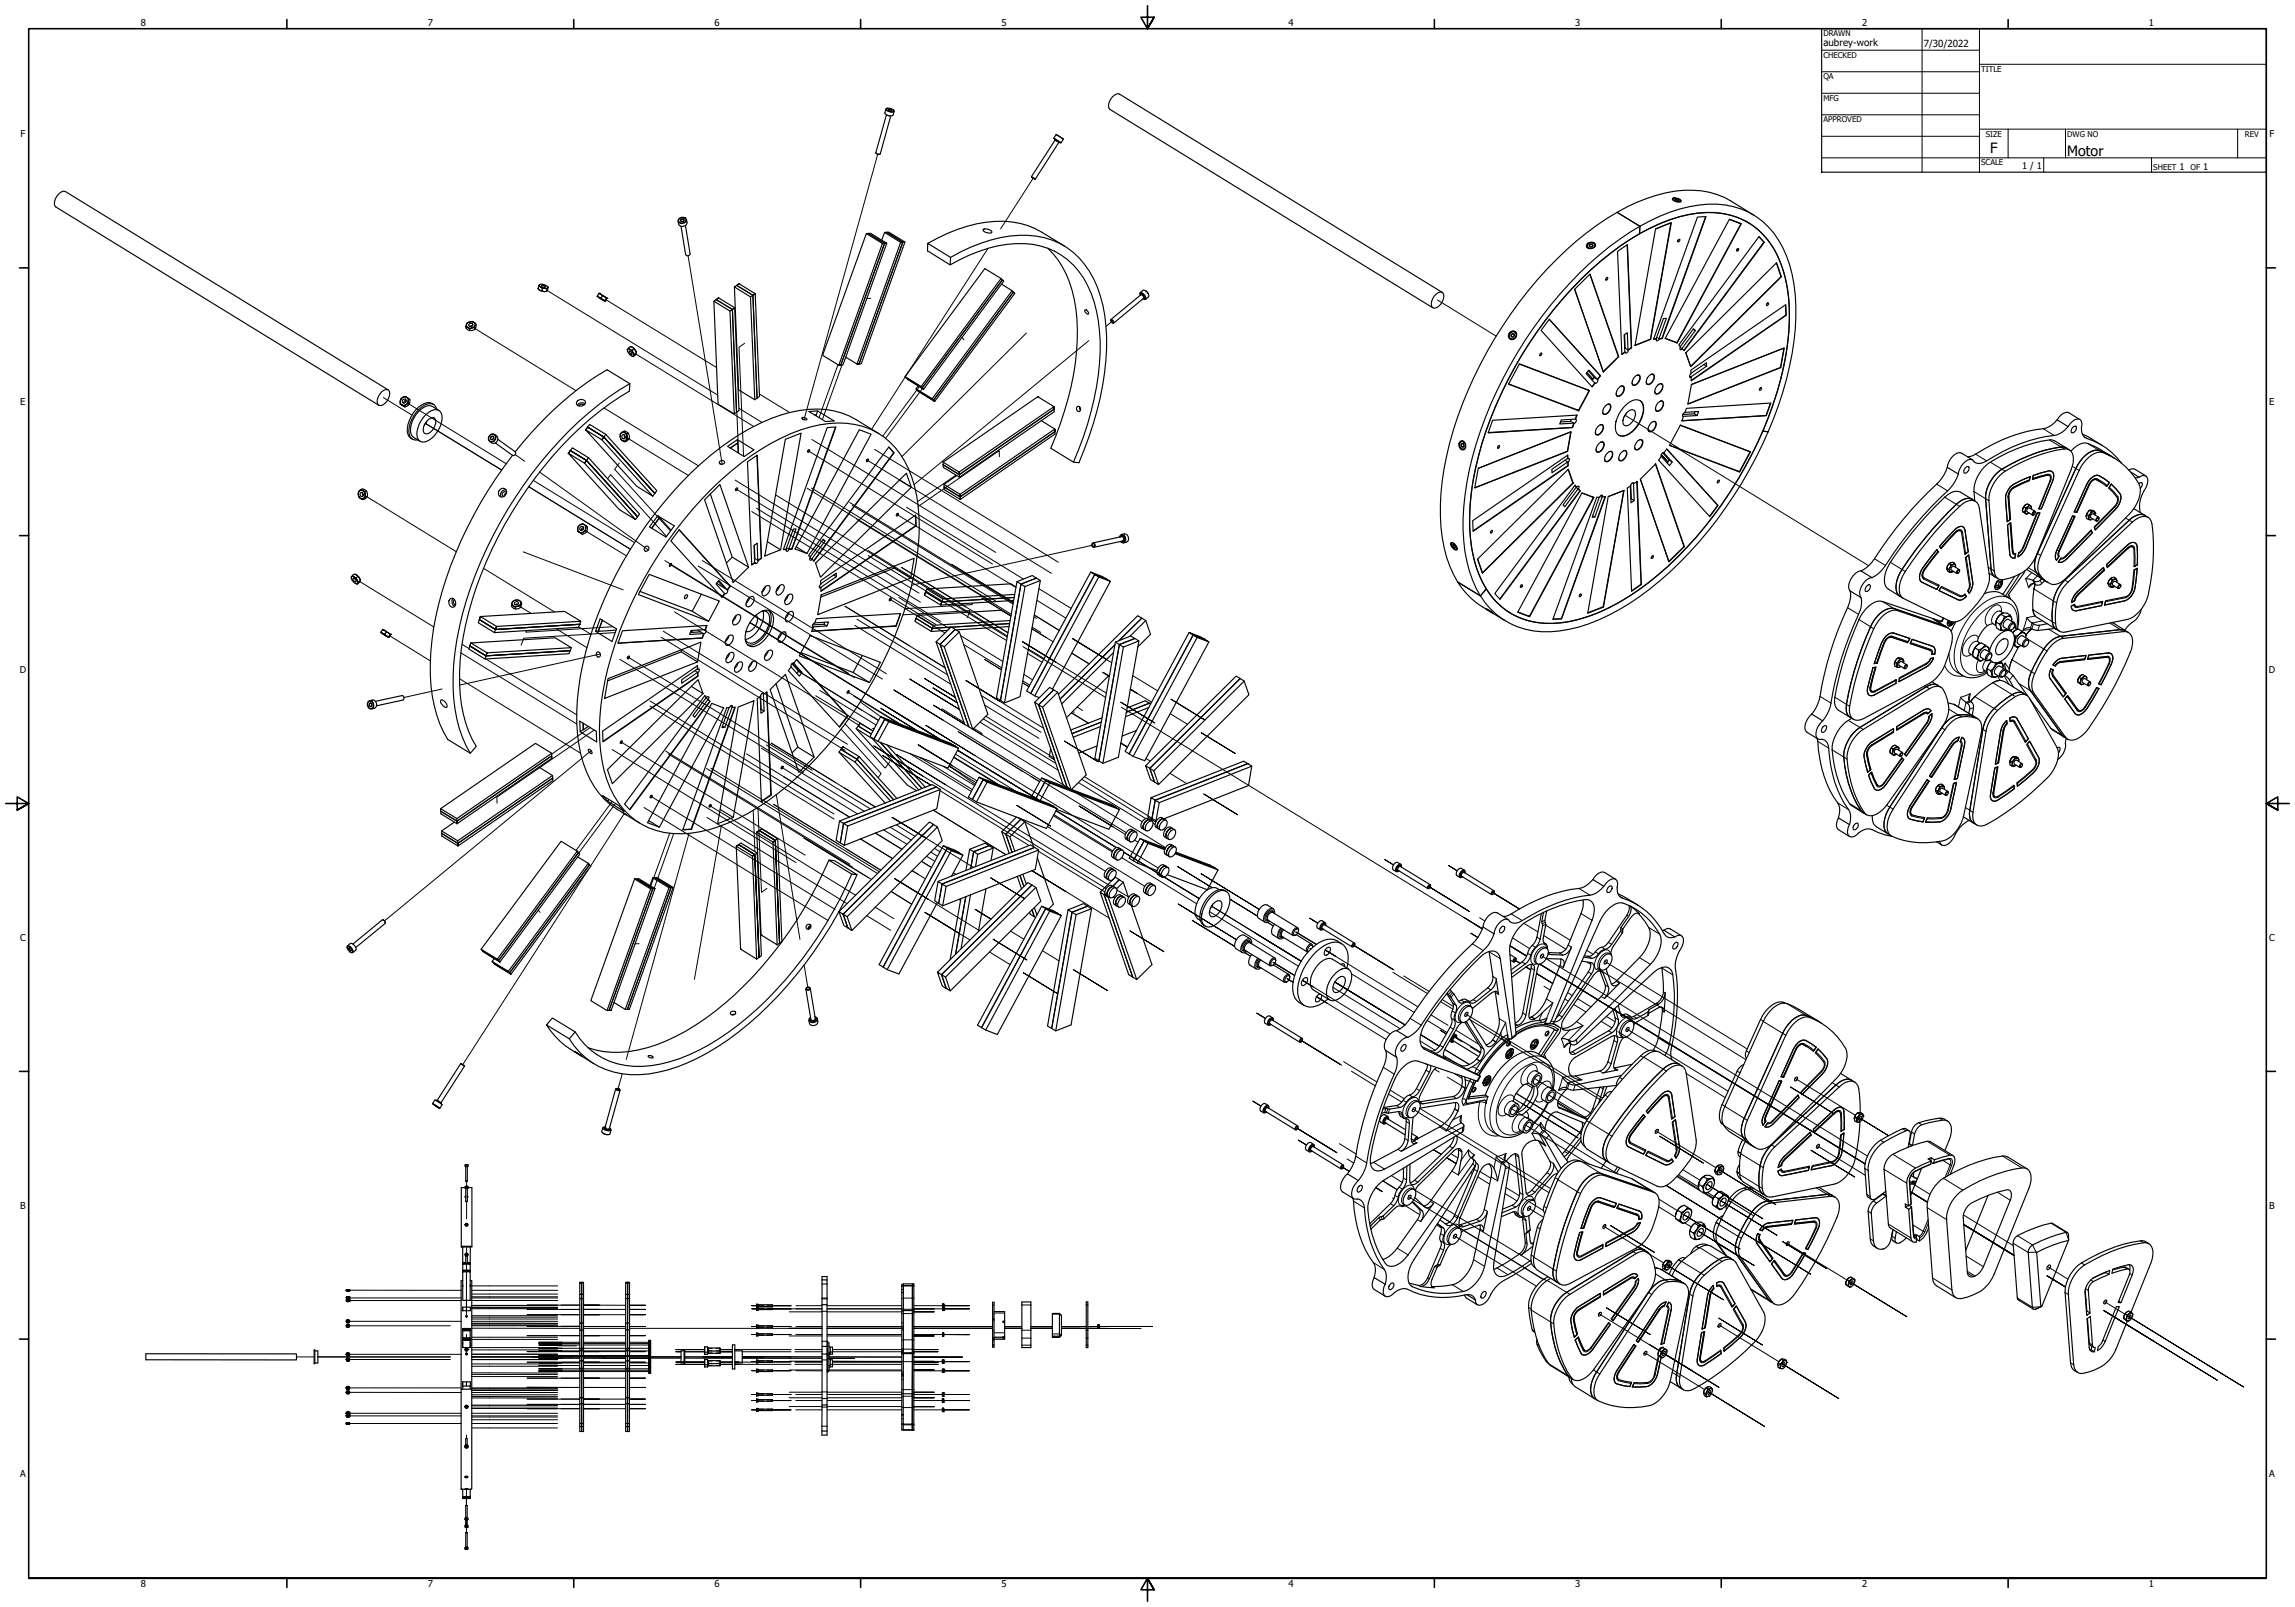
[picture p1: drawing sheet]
<svg xmlns="http://www.w3.org/2000/svg" width="1016mm" height="711mm" viewBox="0 0 1016 711" stroke-linecap="round" stroke-linejoin="round" font-family="sans-serif">
<defs><g id="words">
<g font-size="6.3">
<text x="881" y="67.7">F</text>
<text x="915.2" y="69">Motor</text>
</g>
<g font-size="4.3">
<text x="807.2" y="20.6">aubrey-work</text>
<text x="851.7" y="20.8">7/30/2022</text>
</g>
<g font-size="4.2">
<text x="62.4" y="11.7">8</text>
<text x="189.4" y="11.7">7</text>
<text x="316.4" y="11.7">6</text>
<text x="443.4" y="11.7">5</text>
<text x="570.4" y="11.7">4</text>
<text x="697.4" y="11.7">3</text>
<text x="824.4" y="11.7">2</text>
<text x="951.4" y="11.7">1</text>
<text x="9.1" y="60.8">F</text>
<text x="1004.8" y="60.8">F</text>
<text x="895.2" y="74.8">1 / 1</text>
<text x="964.8" y="75.4">1</text>
<text x="975.4" y="75.4">1</text>
<text x="9" y="179.3">E</text>
<text x="1004.6" y="179.3">E</text>
<text x="8.8" y="297.9">D</text>
<text x="1004.4" y="297.9">D</text>
<text x="8.9" y="416.4">C</text>
<text x="1004.6" y="416.4">C</text>
<text x="9" y="534.9">B</text>
<text x="1004.6" y="534.9">B</text>
<text x="8.9" y="653.5">A</text>
<text x="1004.6" y="653.5">A</text>
<text x="62.4" y="702.6">8</text>
<text x="189.4" y="702.6">7</text>
<text x="316.4" y="702.6">6</text>
<text x="443.4" y="702.6">5</text>
<text x="570.4" y="702.6">4</text>
<text x="697.4" y="702.6">3</text>
<text x="824.4" y="702.6">2</text>
<text x="951.4" y="702.6">1</text>
</g>
<g font-size="3.5">
<text x="807.2" y="16">DRAWN</text>
<text x="807.2" y="25.6">CHECKED</text>
<text x="807.2" y="35.1">QA</text>
<text x="877.1" y="31.8">TITLE</text>
<text x="807.2" y="44.6">MFG</text>
<text x="807.2" y="54.2">APPROVED</text>
<text x="879.1" y="60.5">SIZE</text>
<text x="915.2" y="60.5">DWG NO</text>
<text x="993.8" y="60.5">REV</text>
<text x="877.1" y="73.2">SCALE</text>
<text x="953.3" y="75.4">SHEET</text>
<text x="969.8" y="75.4">OF</text>
</g>
</g></defs>
<!-- layer: Tweak Trail (ANSI) -->
<g fill="none" stroke="#000" stroke-width=".44">
<path d="M388.6 68.3l-32.7 117.4M457.4 78.9l-14.4 22.4M304.6 113.2l15.1 92.3M437.4 109.9l-51.5 80M242.1 128.5l75.7 46.4M268.2 132.6l49 30.1M385.5 132l-1.8 .1M636.4 132.8l26 16M208.5 144.3l.2 .2M210.2 145.4l44.8 27.5M281.4 156.6l52.2 32.1M329.6 152l-2.4 1.7 2 48.2"/>
<path d="M425.9 149.4l.9 1M454.4 147.4l-55.1 54.7M482 150.7l-77.3 63.7M492.3 142.3l-2.7 2.2M169.7 176l12.7 7.7M179.3 177.8l.3 .2M181 178.8l43.1 26.4M326.6 168.5l.2 .1M336.2 174.4l13.4 8.2M371 161.4l-8.4 23.4M372.7 161.5l-8.7 24.2M407 171.1l-16.2 21.9"/>
<path d="M408.4 172l-16.4 22M188.3 187.3l33.8 20.7M267.4 180.5l41.8 25.7M276.5 193.1l.3 .2M278.2 194.1l26.5 16.3M326.2 182.4l.8 18.1M327.1 180.7l10.2 6.2M357.6 199.4l81.8 50.2M359.4 194.5l81.4 50M387.2 198.9l81.4 50M719.4 183.8l23.8 14.6M741.4 197.6l85.9 52.8"/>
<path d="M160.7 218.8l.1 .1M162.3 219.8l39.7 24.4M228.1 201.2l4.2 3M234.1 215.4l45 27.7M236.1 212.6l44.8 27.6M238.9 208.9l48.1 34.5M269 211.9l1.3-1.8 24.7 27.3M274.1 204.9l-2 2.8 24.7 27.2M325.4 212.5l81.4 50M325.8 216.3l81.7 50.2M343.3 219l102.6 62.9M357.4 216.1l81.4 50"/>
<path d="M359.2 216l81.6 50M383.7 203.5l81.8 50.2M423.2 210.2l-17 11.8M442.5 202.1l-.2-2.6-35.8 24.7M257.9 234.1l.4 .2M259.5 235.1l17.8 10.9M332.8 226.4l81.5 50M334.9 224.9l81.5 50.1M376.2 222.4l72.3 44.4M377.3 223.6l71.1 43.7M379.3 229.9l68.4 41.9M396.9 227.6l52.8 32.4"/>
<path d="M401.3 224.5l51.8 31.8M159.1 257.3l33 20.2M214.1 251.5l31.4 19.3M231.6 244.2l44.3 16.8M294.3 248.1l81.4 50M296.5 249.7l81.8 50.2M309.1 250.5l81.6 50M310.9 248.1l81.5 50.1M384.2 243.6l61.8 37.9M384.4 245.9l61.2 37.6M399 251.1l47.2 28.9-15-9.2M421.3 249.7l27.3 16.8"/>
<path d="M484 241.2l-80.5 17.8M228.7 267.5l.2 .2M230.3 268.5l4.8 3M246.2 278.3l13.6 8.3M256.2 277.4l5.4 3.3M271.4 277.4l-38.6 2.4 .2-.7M272.4 280l-40.6 2.4-1.1 3.2M293.6 279.3l81.6 50.1M298.6 270.8l81.4 50M332 275.5l83.9 51.6M374.1 268.3l44.3 27.2M378.4 276.7l42.5 26.1"/>
<path d="M379.4 274.1l40.1 24.5M393.8 265.1l24.5 15.1M398 264.5l22.3 13.7M399.7 272.1l29.7-1.8-1.2 3.1M430.6 266.9l-.3 .7-29.7 1.8M434.7 264.7l12.8 7.8M456.8 278.3l9.4 5.7M456.9 277.6l3.9 2.3M457.8 273l1.1 .7M457.9 272.2l11 6.8M459 265.7l12.9 7.9M459.9 260.5l14.3 8.7"/>
<path d="M482.4 274.3l.3 .1M172.4 281.3l18.1 11.2M204 288.9l51.3 31.5M204.5 285.2l3.1 1.8M215 291.6l40.3 24.8M265.7 289.4l-62.2 13.8M274.4 291.8l81.4 50M277.9 290.7l81.7 50.2M292.7 282l81.4 50.1M353 296.7l35.9 22.1M425.2 281.2l18.7 11.5M426.6 285.2l16.9 10.4"/>
<path d="M435.8 291.8l7.5 4.6M452.6 284l15 9.2zM452.6 284l37.2 22.8M452.9 286.2l36.6 22.5M453.3 298.4l3.8 2.5M454.9 289.2l6.4 3.9M455.2 287.2l7 4.3M474.5 289.1l7.7 4.7M474.9 282.6l14.9 9.2zM474.9 282.6l17.2 10.7M488.3 297.6l2.8 1.7M501.5 299l11 6.8"/>
<path d="M195.7 304.9l-16.8 3.8M203.4 300.4l53.6 32.9M287.7 310.2l81.5 50M287.8 312.5l81.5 50M361.1 307.9l25.4 15.6M362.9 305.6l25 15.3M375.1 306.1l23.6 14.4M378 308.1l19.6 12M380.8 310.6l9.3 6.7M417 313.7l9.8 6M417.5 318.7l-21.8-13.4 102.9 63.2M423 308.7l-14-8.6 14 8.6"/>
<path d="M423.8 311l-11-6.7 11 6.7M424.6 313.9l-21.9-13.4 22.1 13.5M427.7 301.2l15 9.2zM427.7 301.2l34.3 21.1M433.8 319.6l34.6 21.2M434.4 307.8l26.5 16.3M435.3 318.1l32.1 19.7M435.9 312l24 14.8M436.4 317l30.1 18.4M452.6 302.1l2.9 1.8M452.8 301.3l3.1 1.9M474.3 315.5l7.5 4.5"/>
<path d="M474.9 314.9l.7 .4M476.9 312.9l2.4 1.6M496.2 310.8l15 9.2zM496.4 313l151.6 93M500.4 305l2.8 1.8-2.8-1.8M500.4 305l9.4 5.8M518 315.8l7.7 4.7M518.4 309.4l15 9.2zM261.2 322l-17 11.8M261.7 332.2l-91.5 75.3M263.1 323.1l-43.1 29.7v2.7M271 331.7l81.4 50.1"/>
<path d="M274.7 328.2l81.7 50.3M294.7 332.4l81.5 50.1M295.8 333.7l81.6 50M314.7 340l74.6 45.8M330.5 333.6l33.2 20.4M337.1 331.2l45.5 27.8M339.2 329.7l46.1 28.3M341.4 328.9l46.1 28.2-13.9-8.5M345.9 339.5l33.8 20.7M372.4 322.7l17.7 19.6-1.4 1.9M374.1 320.4l17.8 19.5 2.1-2.8M386.9 322.6l-.4-.2 .4 .2"/>
<path d="M402.8 333.5l27.2 16.8M406 323.3l-16.2-9.9 16.2 9.9M406.5 329.6l15.1 9.3zM406.5 329.6l26.1 16M407.4 335.3l23.1 14.1M417.6 339.2l13.9 8.5M420.2 338.9l11.5 8.3M422.2 335.2l18.9 11.7M422.3 335l20 12.3M423 333.8l26.5 16.3M424.2 323.8l36 22.1-3.8-2.3M427 320.5l-13.9-8.5 13.9 8.5"/>
<path d="M431 322.3l3.8 2.4M431.6 334.4l-21.8-13.4 103 63.2M432.3 337.2l-8.4-5.2 35.6 21.8M434.9 325.4l-4.2-2.7 40 24.6M471.2 328l15 9.2zM496.2 328.9l2.9 1.7-2.9-1.7M496.2 328.9l2.9 1.7M507.4 335.7l1.9 1.2M531.8 324.3l15.1 9.2zM271 354.7l-16 21.7M272.5 355.6l-16.3 21.9M276.4 360l-14.9 23.2"/>
<path d="M285.1 357.4l81.4 50M288 352.3l81.7 50.2M312.8 340.1l75.7 46.5M314 356.4l64.8 39.8M333.4 358.6l.8 18.3M335.5 357.3l1.6 37.6 2.4-1.7M342.5 356l47.5 29.1-15.4-9.4M343.7 351.7l10.4 64M347.3 343.9l28.8 17.7M408.6 343.5l-21.8-13.4 102.9 63.2M412.1 347.5l-21.5-13.2 21.5 13.2M416.2 349.9l39.4 24.3"/>
<path d="M418.6 347.3l-21.8-13.4 94.4 58M425.6 342.5l-5.5-3.5 12 7.4M450.2 356.4l14.9 9.2zM467.5 358.8l26.7 16.3M474.2 349.5l41.8 25.7M477.4 346.3l28.3 17.4M477.8 356.7l15 9.3zM477.8 356.7l20.4 12.6M478.9 344.9l28.3 17.4M480.1 343.7l31.8 19.6M517.9 342.2l7.5 4.6M533 351.4l14.9 9.2z"/>
<path d="M296.5 368.8l-8.4 23.3M298.3 368.9l-8.7 24.2M305.1 368.8l-27.9 100.1M312.9 361.8l62.1 38.1M319.3 365.4l-11.9 68.1M355.9 370.9l29.9 18.4M380.9 371.3l14.3 8.7M387.5 368.7l11.8 7.2M391.2 367.3l10.3 6.3M394.1 366.1l9.3 5.7M395 361.8l15 9.2zM395 361.8l36 22.1"/>
<path d="M396.8 365.1l8.3 5M410.2 379l3.6 2.2M412.1 377.1l2.9 1.9M413.8 375.5l2.3 1.4M431.7 369.9l-18.4-11.3 32 19.7-10-6.3M451 362l38.4 23.6M459.7 376.7l29.4 18.1M463.7 365.8l43.1 26.4M466.3 361l26.1 16M466.5 360.6l26.1 16M496.6 379.5l33.2 20.5M497.5 377.1l33.4 20.6z"/>
<path d="M502.3 371.8l1.5 .9M510.5 364.3l.9 .5M515 367.1l.7 .4M260.4 384.9l-55.5 86.3M394.5 394.5l9.1 5.7M396.1 388.9l15 9.2zM396.1 388.9l37.5 23M403.8 385.3l5.9 3.6M411.9 383.7l-3.9-2.5 4.4 2.7M422.1 386.3l1.1 .7M424.6 398l.7 .5M438.6 388.5l15 9.2z"/>
<path d="M456.8 385.3l14.9 9.2zM456.8 385.3l34.2 21M492.8 397.1l.7 .3M494.5 393.9l5.2 3.2M521.4 383.5l15 9.2zM531.7 386.7l25.8 15.8zM544.5 398l12.2 7.4zM616.9 382.8l-3.8-2.4 3.8 2.4M632.8 392.5l17.4 10.7zM632.8 392.5l17.8 11M645.1 385.4l-3.8-2.4 3.8 2.4M661 395.1l11.7 7.2z"/>
<path d="M661 395.1l11.7 7.2M238.3 402.8l.8 1M282.9 417.6l-1.8 .1M383.7 405.3l10.6 6.4M387.5 401.5l8.2 5.1M409.5 403.8l15 9.2zM409.5 403.8l19.9 12.2M431.7 402.5l7 4.3zM431.7 402.5l7 4.3M439.7 415.7l15 9.2zM447.4 412.1l5.9 3.6M500.3 412l15 9.2z"/>
<path d="M521.6 400l25.8 15.9zM527.8 407.4l18.7 11.4zM535.4 403.4l39.4 24.2M536.4 401.1l39.6 24.3M555.6 412.9l20.4 12.5zM561.1 408.2l2.6 1.6M573.7 412.5l9 5.5M580 419.7l.3 .3-.3-.3M580 419.7l.3 .3M583.4 408.6l-3.8-2.4 3.8 2.4M599.2 418.3l17.5 10.8zM599.2 418.3l17.9 11"/>
<path d="M648 406l8.3 5.1-3.3-2M654.2 414.9l-3.3-2 3.3 2M655 406.1l2.4 1.5M669.6 415.1l7.6 4.7M674.6 408.6l6.2 3.8M683.4 414l9.8 6.1M684.3 409.4l10.8 6.7M356 427l1.7 10.5M438.1 421.3l9.1 5.6M453.1 430.5l15 9.2zM461.5 420.8l7.3 4.5M475.3 429.2l15 9.2z"/>
<path d="M551.1 421.6l2.5 1.6M563.6 425.9l9.6 5.8M569.8 433.1l2.7 1.6M576.6 433.8l4.7 2.9-4.7-2.9M576.6 433.8l38.8 23.8M586.7 420.4l4.7 2.9-4.7-2.9M586.7 420.4l41 25.2M590 436.9l29.9 18.4M590.9 434.6l22.3 13.6-22.3-13.6M590.9 434.6l31.1 19M598.3 431l27.7 17.1M616.6 430.3l15.4 9.4"/>
<path d="M621.5 431.9l11.2 6.9M670.6 424.9l2.4 1.4M675.6 427.9l2.1 1.4M675.9 423l-7.4-4.5 7.3 4.7M680.2 430.8l7.2 4.4-7.2-4.4M680.2 430.8l7.2 4.4M681.7 426.7l144 88.4M681.8 426.7l143.9 88.3M682.2 422.8l144.5 88.8M683.5 436.5l2.7 1.6M694 439.3l2 1.3M702.4 420.6l2.9 1.7"/>
<path d="M702.6 425.8l1.6 1M707.1 428.6l65.8 40.3M710.4 425.4l63.1 38.8M560.2 450.7l-3.8-2.3 3.8 2.3M582.8 441.1l4.7 2.9-4.7-2.9M582.8 441.1l30.9 19M628.9 457.9l8.3 5.1M631.8 451.6l8.9 5.4M633.5 449.1l7.5 4.7M637.7 443.3l5.5 3.3M638.4 442.3l5 3.2M640.3 457.6l-2.7-1.7 2.7 1.7"/>
<path d="M643 458.4l4.3 2.7M644.7 456.1l9.9 6.1M648.7 448.6l60.8 37.4M650.3 451l58.5 35.9M692.7 442.1l1.6 1M696.7 444.6l5.4 3.3M698.4 442l5.9 3.6M708.8 452l4.8 2.9M711.1 449.8l3.9 2.4M716.2 456.6l13.7 8.3M720 455.3l45 27.6M275.5 475.2l-1.9 6.8"/>
<path d="M576.1 460.4l17.4 10.8zM576.1 460.4l17.8 11M594.8 469.8l14.7 9.1M598.3 474.1l10.5 6.5M628.6 460.7l6.8 4.1M631.2 470.8l.8 .5M635.1 473.2l2.1 1.3M639 467l6.1 3.8M639.6 464.4l10.9 6.7M640.8 476.7l6.3 3.9M643.8 475l3.5 2.2M650.9 463.3l4.5 2.7"/>
<path d="M675.6 479.7l2.8 1.8M679.3 477.3l25.2 15.5M746.5 475.1l17.3 10.7M794.7 477.2l26.7 16.4M558.2 489.5l-3.8-2.3 3.8 2.3M574.1 499.2l17.5 10.8zM574.1 499.2l17.8 11M611.2 494.4h.1M614.7 484.2l5.8 3.5M615.4 482.4l6.3 3.9M625.5 490.8l60.2 37M628.6 490.5l57.8 35.5"/>
<path d="M669.2 490.7l46.8 28.8M670.1 486.2l28.5 17.4-25-15.3M671.2 483.9l28.8 17.6M675.4 498l28.1 17.2M685.5 484.6l17.4 10.6M689.5 488.3l7.3 4.4M689.6 487.9l9.4 5.7M792.7 481.1l19.3 11.9-19.3-11.9M823 494.6l13 8-13-8M578.4 506.7l-3.9-2.3 3.9 2.3M593 506.2l7.3 4.5M594.2 516.5l3.1 1.9"/>
<path d="M596.3 512.9l3 1.8M606.6 514.6l.5 .3M627.1 504.2h.1M634.6 508.8l3.4 2.1M640.5 512.4l4.1 2.5-4.1-2.5M640.5 512.4l4.1 2.5M642.7 510.8l2.7 1.7M651.1 518.9l.7 .5M652.5 516.8l.3 .2M655.2 518.5l4.8 3M733 500.4l26.7 16.4M734.8 502.9l19.3 11.8-19.3-11.8"/>
<path d="M743.1 519.9l8.7 5.4M745 517.7l7.7 4.7M761.2 517.8l24.9 15.3-24.9-15.3M801.8 509.1l19.3 11.8-19.3-11.8M804.4 507l21.4 13.2M206.6 522.8v2.2M206.6 531.8v7.7M609.1 525.6l2.6 1.6-2.6-1.6M609.1 525.6l3 1.8M612.1 522.6l6.4 3.9M612.2 522.6l6.4 3.9M615.9 520.3l4.9 3"/>
<path d="M616.5 530.2l.6 .3M622.1 533.6l6.4 4M623.5 529.6l59.8 36.7M626.4 526.7l51.5 31.6M630.1 533.6l.2 .1M638.3 538.6l3.6 2.2M654.2 520.8l5.2 3.3M666.3 528.3l5.3 3.2M666.7 525.6l6 3.6M675.4 530.9l7.9 4.8M676.5 534.5l6.8 4.2M734.3 534.1l7.4 4.6"/>
<path d="M734.4 530.7l8.2 5M737.6 524.6l64 39.3zM742.3 520.7l10.1 6.2M742.6 520.4l9.6 5.9M745.5 537.6l24.8 15.2-24.8-15.2M754.1 527.9l4.3 2.6M754.8 527.9l3.8 2.3M755.6 524.1l24.8 15.3-24.8-15.3M755.9 527.7l3 1.9M761.9 531.4l24.7 15.3-24.7-15.3M763.8 533.8l.3 .2M764 533.6l.2 .1"/>
<path d="M845.4 523l9 5.6M845.8 527.4l7.5 4.6M845.8 527.4l7.5 4.7M869.2 537.7l22.1 13.5M206.5 559.2v23.7M206.6 542.4v.2M206.6 551.9v2.7M636 542.2l2 1.2M643.6 546.8l36.5 22.4M644.6 542.5l38.7 23.7M709.8 542.5l26.7 16.4M713 542.4l19.3 11.8-19.3-11.8"/>
<path d="M738.1 559.9l24.9 15.3-24.9-15.3M745.8 541.2l3 1.8M751.8 544.8l24.7 15.3-24.7-15.3M789.2 549.5l19.3 11.8-19.3-11.8M791 550.1l26.6 16.4M869.3 541.8l22.3 13.7zM869.3 542l22.3 13.6M873.1 544.2l18.5 11.4M154.8 575.6h49.4M154.8 571l49.4 .1M154.8 574.4h49.4M208.9 578.5l38 .1"/>
<path d="M208.9 575.6h38M208.9 573.9h38M208.9 571.1h38M208.9 569.1h38M208.9 574.4h38M208.9 572.7h38M208.9 579.2h37.9M208.9 578.8l37.9 .1M208.9 577.8h37.9M208.9 577.7h37.9M233.4 579.5h23.3M233.4 577.6h23.3"/>
<path d="M258.3 579.5h7.1zM258.3 577.6h7.1zM258.3 579.5h18.7M258.3 577.6l18.7 .1M278.7 579.5h7zM278.7 577.7h7zM335 577.8h-2.2h2.2M335 579.2h-2.2h2.2M341.9 577.8h8.2zM341.9 579.2h8.2zM341.9 579.2h22M341.9 577.8h8.4"/>
<path d="M352.4 577.8h11.5M366.1 579.2h33.1zM366.1 577.8h33.1M404.6 579.2h9h-9M404.6 577.8h12.7M404.6 579.2h12.7M417.8 577.8h11.4h-11.4M417.8 579.2h11.4h-11.4M711.2 578.8l19.3 11.8-19.3-11.8M819.3 567.5l24.9 15.2-24.9-15.2M906.3 564.6l8.1 5M906.4 560.5l9.1 5.6"/>
<path d="M923.3 575.1l.2 .1-.2-.1M923.3 575.1l.2 .1M931.3 579.9l50.3 31zM931.3 579.9l21.8 13.4-21.8-13.4M931.5 575.9l9.2 5.7M154.1 584.8h.2M154.1 599.4h.3M154.1 586.7h.2M154.8 584.8h49.4M154.8 599.4h49.4M154.8 586.7h44.6M206.2 599.4h.7"/>
<path d="M206.5 597.9v1.4h.4M206.5 590.5v1.8M208.9 582.3h37.9M208.9 582.9h37.9M208.9 584.8h38M208.9 583.8h38M208.9 599.4h38M208.9 599.3h38M208.9 597.4h37.9M208.9 596.4h37.9M208.9 585.6l37.9 .1M208.9 586.4h37.9"/>
<path d="M208.9 586.7l38 .1M208.9 585.9h38M208.9 592.8h37.9M208.9 591.8h37.9M208.9 587.8l47.8 .1M233.4 598.2h23.3M233.4 587h23.3M233.4 581.9h23.3M233.4 591.1h23.3M246.9 595.6h8.3M248.7 594.6h-10.1h18.1M248.7 595.2h-10.1h18.1"/>
<path d="M248.7 594h-10.1h18.1M248.7 597.9h-10.1h48.5M248.7 599.9h-10.1h48.5M248.7 596.7h-10.1h18.1M258.3 591.1h7.1zM258.3 598.2h7.1zM258.3 587.1h7.1zM258.3 581.9h7.1zM258.3 598.2h18.7M258.3 587.9h18.7M258.3 587.1h18.7M258.3 581.9h18.7"/>
<path d="M258.3 591.1h18.7M258.3 594.6h18.7M258.3 595.2h18.7M258.3 594h18.7M258.3 596.7h18.7M278.7 598.2h7zM278.7 587.1h7zM278.7 581.9h7zM278.7 591.1h7zM278.7 587.9h85.2M278.7 594.6h8.4M278.7 595.2h8.4"/>
<path d="M278.7 594h8.4M278.7 596.7h8.4M299.2 597.3h12.7zM301.5 598.2h-2.3h2.3M303.1 598.2h8.8zM318.8 598.2h5.4h-5.4M318.8 598.2h5.4M318.8 597.3h5.4M325.3 597.3h1.7h-1.7M325.3 597.3h24.9M328.6 598.2h21.6M334.9 587.1h-2.1h2.1"/>
<path d="M334.9 590.6h-2.1h2.1M341.9 587.1h8.2zM341.9 590.6h8.2zM341.9 587.1h8.4M341.9 590.6h8.4M349.4 580.6h14.5M349.4 591.2h14.5M351.9 598.2h12M351.9 597.3h12M352.3 590.6h11.6M352.4 587.1h11.5M366.1 580.6h33.1"/>
<path d="M366.1 591.2h33.1M366.1 587.9h33.1zM366.1 590.6h33.1M366.1 587.1h33.1M368.6 598.2h30.6M368.6 597.3h30.6M404.6 598.2h10.7h-10.7M404.6 597.3h10.7h-10.7M404.6 580.6h9h-9M404.6 591.2h9h-9M404.6 587.9h34.8M404.6 590.6h12.7"/>
<path d="M404.6 587.1h34.8M417.8 590.6l11.3 .1-11.3-.1M444.8 587.9h7.6M444.8 587.1h7.6M456.4 587.9h9.5h-9.5M456.4 587.9h9.5M456.4 587.1h9.5M469.9 587.9h11M469.9 587.9h8.3h-8.3M469.9 587.1h11M481.6 587.9h23.5zM481.6 587.9h10.1h-10.1"/>
<path d="M481.6 587.1h4.5M486.6 587.1h23.6zM707.8 581.3l26.7 16.4M728 598.6l26.6 16.4M730.1 595l4.4 2.7M736.1 598.7l24.9 15.3-24.9-15.3M737.5 599.5l11.9 7.3-11.9-7.3M760.8 586.3l26.7 16.4M760.9 583.4l19.3 11.8-19.3-11.8M942.3 582.5l51 31.4zM131.3 600.5h7.8M140.7 600.5h58.7"/>
<path d="M154.1 614.2h.2M154.1 616.2h.2M154.1 601.7h.3M154.8 614.2h49.4M154.8 616.2l49.4 .1M154.8 601.7h44.6M206.5 611.6v1.8M208.9 607.6h37.9M208.9 615.4h37.9M208.9 614.2h37.9M208.9 615.2h37.9M208.9 608.3h37.9"/>
<path d="M208.9 609.2h37.9M208.9 616.3h37.9M208.9 617.3h37.9M208.9 601.7h38M208.9 603.6h37.9M208.9 604.6h37.9M208.9 614.6h37.9M208.9 618.7h37.9M208.9 618l37.9 .1M216.7 600.5h30.2M233.4 602.9h23.3M233.4 609.9h23.3"/>
<path d="M233.4 619.2h23.3M233.4 614h23.3h-8.4M248.7 601.2h-10.1h18.1M248.7 603.2h-10.1h18.1M248.7 606.4h-10.1h48.5M248.7 605.8h-10.1h48.5M248.7 607h-10.1h18.1M248.7 604.3h-10.1h18.1M253.7 600.5h-44.8h47.8M256.7 600.5h.1M258.3 602.9h7.1zM258.3 614h7.1z"/>
<path d="M258.3 619.2h7.1zM258.3 609.9h7.1zM258.3 600.5h18.7M258.3 602.9h18.7M258.3 609.9h18.7M258.3 619.2h18.7M258.3 614h18.7M258.3 601.2h18.7M258.3 603.2h18.7M258.3 607h18.7M258.3 604.3h18.7M267 601.1h10"/>
<path d="M278.6 619.2h7.1zM278.7 609.9h7zM278.7 602.9h7zM278.7 614h7zM278.7 601.1h8.4M278.7 601.2h8.4M278.7 600.5h8.4M278.7 603.2h8.4M278.7 607h8.4M278.7 604.3h8.4M288 600.5h13.5zM288 601.1h13.5"/>
<path d="M299.2 603.8h12.7zM299.2 602.8h12.7zM303.1 601.1l21.1 .1M303.1 600.5h21.1M311.3 600.5h12.9zM318.8 602.8h5.4M318.8 603.8h5.4M325.3 603.8h1.7h-1.7M325.3 602.8h1.7h-1.7M325.3 603.8h24.9M325.3 602.8l24.9 .1M328.6 600.5h9.5h-9.5"/>
<path d="M328.6 601.2h21.7M328.6 600.5h35.3M334.9 606.6h-2.1h2.1M334.9 619.8h-2.1h2.1M334.9 617.2h-2.1h2.1M334.9 602.6h-2.1h2.1M341.9 606.6h8.2zM341.9 619.8h8.2zM341.9 617.2h8.2zM341.9 602.6h8.2zM341.9 619.8h8.4M341.9 617.2h8.4"/>
<path d="M341.9 602.6h8.4M341.9 606.6h8.4M349.4 601.2h14.5M349.4 606.3h14.5M349.4 618.6h14.5M349.4 616.1h14.5M349.4 602.4h14.5M351.9 602.9h12M351.9 603.8h12M352.3 606.6l11.6 .1M352.3 619.8h11.6M352.3 617.2h11.6"/>
<path d="M352.3 602.6h11.6M366.1 606.3h33.1M366.1 618.6h33.1M366.1 616.1h33.1M366.1 606.7h33.1M366.1 619.8h33.1M366.1 617.2h33.1M367 600.5l32.2 .1zM367 601.2h11.2h-11.2M368.6 602.9h30.6M368.6 603.8h30.6M368.6 602.4l30.6 .1"/>
<path d="M368.6 602.6h30.6M404.6 602.9h10.7h-10.7M404.6 603.8h10.7h-10.7M404.6 606.3h9h-9M404.6 618.6h9h-9M404.6 616.1h9h-9M404.6 602.5h9h-9M404.6 606.7h12.6M404.6 619.8h12.6M404.6 617.2h12.6M404.6 602.6h12.6M404.6 600.6h21.5z"/>
<path d="M417.8 606.7h11.3h-11.3M417.8 619.8h11.3h-11.3M417.8 617.2h11.3h-11.3M417.8 602.6h11.3h-11.3M756.2 615.9l24.9 15.4-24.9-15.4M789.1 603.6l24.9 15.3-24.9-15.3M154.8 625.5h49.4M154.8 630h49.4M154.8 626.6h49.4M206.5 635.1v1.4M208.9 625.5h37.9M208.9 627.1h37.9"/>
<path d="M208.9 630h37.9M208.9 632h37.9M208.9 626.6h37.9M208.9 628.3h37.9M208.9 621.9h37.9M208.9 622.2h37.9M208.9 623.2h37.9M208.9 623.3h37.9M233.4 621.5h23.3M233.4 623.4h23.3M258.3 621.5h7.1zM258.3 623.4h7z"/>
<path d="M258.3 621.5h18.7M258.3 623.4h18.7M278.6 621.5h7.1zM278.6 623.4h7.1zM334.9 624h-2.2h2.2M341.9 624h8.2zM341.9 624h8.4M349.4 622.5h14.5M352.3 624h11.6M366.1 622.5h33.1M366.1 624h33.1M404.6 622.6h9h-9"/>
<path d="M404.6 624h12.6M417.8 624h11.3h-11.3M206.5 658.8v7.4M206.5 672.8v5.4"/>
</g>
<!-- layer: Visible (ANSI) -->
<g fill="none" stroke="#000" stroke-width=".51">
<path d="M392.2 48.3l-.5 1.6a2.59 2.59 0 0 0 3.7 1l.5-1.6M392.4 50.8l-4.7 16.8 1.2 .7 .8-.2 4.6-16.8M392.6 47.9h1.2a2.02 2.02 0 0 1 1.9 1.2l-1.4 .3a2.02 2.02 0 0 1-1.9-1.2zM392.9 51.1l.9 .1M393.1 47.9l-.9 .4a2.86 2.86 0 0 0 3.7 1l-.6-.8M393.3 48.3h.8l.7 .7-1.4-.2zM393.3 48.6l.8-.1 .6 .5M467.6 59.6l3.1 2.1M467.6 59.6l-1.1 1.6M387.8 67.8l.8 .5 1-.1M456.6 78.2l1.7 1M456.6 78.2l.1 .2"/>
<path d="M456.8 78.4l1.3 .9zM458.3 79.2l-.2 .1M466.9 61.5v.2M466.9 61.7l2.2 1.4M466.9 61.5l-.4-.3 3.2 2-.5-.2M466.9 61.7l.1 .3M467 62l1.7 1.1M467 62l-10.4 16.2M468.7 63.1h.4M468.7 63.1l-10.4 16.1M469.3 63l-.2 .1M470.7 61.7l-1 1.5"/>
<path d="M300.5 96.9a1.92 1.92 0 0 1 1.9-.8 1.92 1.92 0 0 1 1.5 1.4 1.96 1.96 0 0 1-1.9 1.4 1.96 1.96 0 0 1-1.8-1.4zM300.6 96.9a1.74 1.74 0 0 1 1.7-.7 1.74 1.74 0 0 1 1.4 1.3 1.76 1.76 0 0 1-1.7 1.2 1.76 1.76 0 0 1-1.6-1.3zM301.3 97.2a.96 .96 0 0 1 1.6 .1l-.1 .4a1.02 1.02 0 0 1-1.6-.1zM301.6 97.1l.5-.1 .7 .4-.5 .6h-.5l-.4-.2zM303.5 99.8l2 12.5a1.11 1.11 0 0 1-1.7 .7l-2.3-12.9M303.9 97.2l.3 1.4a2 2 0 0 1-1.7 1.6 2 2 0 0 1-2.1-1.1l-.2-1.2M715.9 94l10.1 6.1-.2 3.3M715.9 94a157 157 0 0 0-50.7 50.4 165.9 165.9 0 0 0-27.3 73.7 69.2 69.2 0 0 0 5.5 36.1l1.9 3.4M715.9 94a64.8 64.8 0 0 1 33.5-9.8 33.5 33.5 0 0 1 17 4.8l10.1 6.2M740.5 87.8l1.7-.2 1.4 .6 .7 .7a2.84 2.84 0 0 1-4-.8zM740.6 88.1a2.48 2.48 0 0 1 3.4 .9l-.8 .3-1.5-.2zM741.3 87.8l-.9 .3"/>
<path d="M741.6 88.6l.7-.2 .6 .6M741.6 88.3h.8l.7 .4-1 .2-.7-.4zM743.5 88.4l.6 .8M755.1 95.8l-19.4 54-1.3 .1M765.6 97.1l5.1 2-.4-.3M765.6 97l5.3 2-28.5 52.8-5.2-2zM770.7 99.1l-28.3 52.5-5.2-1.9M772.9 97.9l1.4 .8M383.5 103.4l-19.3 53.8 7.1 4.4M383.5 103.4l7.2 4.4-19.4 53.8M384.4 103.3l7.2 4.4-19.4 53.8M384.4 103.3h1l7.2 4.3-1 .1"/>
<path d="M384.4 103.3l-.9 .1M390.7 107.8l.9-.1zM391.6 102.9l7.1 4.4-19.3 53.8-5-3M391.6 102.9l-1.3 3.4M392.6 107.6l-19.4 53.9h-1M392.6 102.8l7.1 4.4-19.4 53.9M392.6 102.8l.8-.1 7.2 4.4-.9 .1M392.6 102.8l-1 .1M398.7 107.3l1-.1zM400.6 107.1l-19.3 53.9-1 .1M410.7 107.7l10.1 6.2-.2 3.3-10-6.2zM410.7 107.7a65.2 65.2 0 0 1 33.6-9.8 34.6 34.6 0 0 1 17 4.9l10.1 6.2"/>
<path d="M420.6 117.2a59.2 59.2 0 0 1 36.6-9.1 32.6 32.6 0 0 1 25.8 21.7 77.6 77.6 0 0 1 2.4 41.6 145.3 145.3 0 0 1-10.2 33.1M435.3 101.5l1-.2 1.5 .3 1.3 1.1a2.96 2.96 0 0 1-3.9-.9zM436 118.9l7.2 4.4 .5 .6-35.4 47.7-7.1-4.3-.6-.6zM463.9 109.9a43.6 43.6 0 0 1 12.4 26.9 110.9 110.9 0 0 1-6.8 50.6l-4.3 11 10 6.1 2.4 .3a135.1 135.1 0 0 0 12.3-55.7 54.7 54.7 0 0 0-9.8-32.2 34 34 0 0 0-33-12.4 72.4 72.4 0 0 0-26.3 9.4M466.8 111.1l.1 .1M702.5 109l.1 .5M702.9 107.7a1.91 1.91 0 0 1 2.1-.6 1.91 1.91 0 0 1 1.2 1.9 2.24 2.24 0 0 1-3.9-.2zM702.9 108.1a1.74 1.74 0 0 1 1.8-.7 1.74 1.74 0 0 1 1.4 1.3 1.8 1.8 0 0 1-1.8 1.2 1.8 1.8 0 0 1-1.7-1.3zM703.6 108.5a1.02 1.02 0 0 1 1.6 0 .92 .92 0 0 1-.7 .8 .92 .92 0 0 1-1-.5zM705.9 109.4l.3-.6a1.91 1.91 0 0 0-1.9-1.4 1.91 1.91 0 0 0-1.8 1.6l.8 1M706.2 108.5l.1 .3M720.3 108.4l1.9 45.5-1.5 1"/>
<path d="M725.8 103.4a150 150 0 0 0-48.8 48.5 159.4 159.4 0 0 0-26.1 70.9 65.9 65.9 0 0 0 5.2 34.6l1.9 3.3M725.8 103.4a62 62 0 0 1 32.9-9.4 32.1 32.1 0 0 1 29.5 22.1 73 73 0 0 1 3.1 36.2 144.1 144.1 0 0 1-10.9 38.5M732.9 101.3l6.8-2.7-9.1 51.5-6.8 2.7M732.9 101.3l7-2.7-9.1 51.6-7 2.7zM742.9 106.2l.7-.3 .1 .3-.8 .9zM769.2 110l.5 .2-.6 1-.3-.4zM778.7 104.7l2.2 2.5-35.5 47.9M778.7 104.7l2.3 2.6-35.4 47.9-.9-.8-.8 .4-.2-.7 .3-.6-.8-.8zM780.9 107.2l.1 .1M786.4 116.4l2.1 6-40.1 39.8-2.1-6.1M238.2 127.7l.8 .8 1.8 .5-1-.3M238.4 126.8l-.2 .8 .3 .5 1.3 .6"/>
<path d="M238.8 126.1l.5 .9-.9-.2zM239 125.9l-.2 .2a2.85 2.85 0 0 1 3.7 1.2l.2-.1M239.3 127l1.9 .6a1.29 1.29 0 0 1-1.9-.6zM239.7 126.4l1.6 .2 .3 .3-.5 .3a1.09 1.09 0 0 1-1.4-.8zM240.1 127.8l-.3 .9M241.2 127.6l1.3-.3-.3 .7zM242.2 128l-.3 .9M242.4 126.9l.3 .3M242.7 127.2l-.7 1.7-1.2 .1 1.2-.1M264.4 131.1l.1-.3 .7 .8 .9 .2M265 130l-.5 .8M265.2 129.9l.8 .3z"/>
<path d="M265.2 131.7l1.7 1zM266 130.2l1.7 1.1-1-.3zM266.1 131.8l.7 .9-2.4-1.6 3.3 2.2 .9-1.3M266.7 131l-.6 .8M266.8 132.7l1 .3v.2zM267.7 131.3l.9 .7-.2 .1zM268.4 132.1l-.6 .9M316 133.3l1.9 45.5 7.2 4.4 1-.8M317.1 132.6l7.1 4.4 1.9 45.4M317.1 132.6l1-.8zM318.1 131.8l7.1 4.4 2 45.5-1.1 .7M323.2 137.7l1.9 45.5"/>
<path d="M324.2 137l-1 .7-7.2-4.4 1.1-.7 7.1 4.4 1.9 45.4M324.2 137l1-.8zM325.1 127l1.9 45.5 7.1 4.4 1.1-.7M326.1 126.3l7.2 4.4 1.9 45.5M326.1 126.3l1.1-.7zM327.2 125.6l7.1 4.4 1.9 45.5-1 .7M332.2 131.4l1.9 45.5M333.3 130.7l-1.1 .7-7.1-4.4 1-.7 7.2 4.4 1.9 45.5M333.3 130.7l1-.7zM443.2 123.3l-35.4 47.8M443.4 125.7l5.2 3.6M443.7 123.9l-35.4 47.7"/>
<path d="M443.7 123.9l.6 .6zM444.3 124.5l-35.4 47.8-7.7-5 7.7 5-.6-.7M448.1 128.7l-35.4 47.8M448.6 129.3l-35.3 47.8-7.2-4.4M448.6 129.3l-35.3 47.8M448.6 129.3l.6 .6zM449.2 129.9l-35.4 47.8-7.7-5 7.7 5-.5-.6M480.4 137.1a1.58 1.58 0 0 1 1.4 1.9 1.52 1.52 0 0 1-1.4-1.9zM504.8 130.7l-.2-1a2.29 2.29 0 0 1 2.4 2.8l-1-.2M504.8 129.5l1.2-1a2.54 2.54 0 0 1 2.4 2.9l-1.2 1.1M504.9 130.6v-.4a1.53 1.53 0 0 1 1.6 2l-.3-.1M507.2 128.7l1.2 1.5"/>
<path d="M635.7 130.2a1.93 1.93 0 0 1 3.4 .1 5.3 5.3 0 0 1-4.5 6 2.27 2.27 0 0 1-.8-2.9l1.1-2.3zM638.5 129.4l-142.9-87.7a4.3 4.3 0 0 0-4.5 3.3 2.75 2.75 0 0 0 .3 3.5l142.9 87.7M697.1 128l6.8-6.7 12.7 36.6-6.8 6.8zM699.1 121a118.9 118.9 0 0 1 40.3-27.1 45.9 45.9 0 0 1 31.7-1.3 35.8 35.8 0 0 1 21.2 24.6 96.1 96.1 0 0 1-1.4 50.6 183.2 183.2 0 0 1-60.5 92.9 89.4 89.4 0 0 1-35.7 17.8 35.9 35.9 0 0 1-34.8-8.9 49.3 49.3 0 0 1-11.9-30.1 124.9 124.9 0 0 1 9.6-54.8 187.1 187.1 0 0 1 41.5-63.7zM700.2 123.4a103.5 103.5 0 0 1 43.7-27.6 37.6 37.6 0 0 1 32.5 4.3 39.8 39.8 0 0 1 14.6 26.3 101.4 101.4 0 0 1-4 46.4 176.5 176.5 0 0 1-57.4 85.3 85.6 85.6 0 0 1-34.9 17 35 35 0 0 1-31-7.5 45 45 0 0 1-12.6-28.5 116.4 116.4 0 0 1 8.6-53.3 179.3 179.3 0 0 1 40.5-62.4zM703.8 121.4l12.7 36.5-6.8 6.6-12.6-36.5M711.1 123l.6-.2 .1 .4-.8 .8zM782.4 134.2l.3-.2 .3 .5-.9 .8zM788.4 122.4l.2 .1M790.4 134.9l.2 4.5-41.9 28.9M790.6 139.4l.2 .1M206.2 144.7l.2 .7 1.6 .9"/>
<path d="M206.5 143.6l.1 1 .5 .3-.9-.2zM206.8 143l1.1-.5-1.4 1.1zM207.1 144.9l1.9 .2-1.1 .6zM207.5 143.6a1.14 1.14 0 0 1 1.9 0l-.5 .8-.6 .1-.8-.5zM207.9 142.5l1.1-.1 .8 .3zM207.9 145.7l.1 .6M209 145.1l1.4-1.1-.3 1zM209.1 144.3l-1.2 .2M209.8 142.7l.9 .7-.3 .6-.2-1zM210.1 145l.1 .7M210.7 143.4a2.24 2.24 0 0 1-2.7 2.9M278.3 154l.7 .7 1 .3"/>
<path d="M278.3 154l-.6 1M278.6 155.3l.9 .5 .4 .9-.2 .1-.9-.5-.3-.5zM279.3 153.5l.7 .2M279.9 157.7l.5 .1M280 155l.3 1.1-.8-1a1.14 1.14 0 0 0-1.7-.5 3.1 3.1 0 0 0 2.5 3.1l.2-.2-.1 .3M280 153.7l-1-.3-.7 .6M280 153.7l1.4 1.5zM280.3 156.1l.8 .8-.6 .6zM280.7 154.4l-.7 .6M281.7 156.3l-.6 .6M281.7 156.4l-.3-1.2 .2 1.4-1.2 1.2M491.7 141.9l.1-.5h.3a1.37 1.37 0 0 1 1 1.5h-.5"/>
<path d="M491.8 141.6l.8 .4 .2 .5-.2 .4a1 1 0 0 1-.8-1.3zM491.8 141.4l13.5-11a1.31 1.31 0 0 1 1 1.6l-13.2 10.9M668.6 150l.4 .3M668.7 147.2a1.64 1.64 0 0 1 2.4 0 1.64 1.64 0 0 1-.3 2.5 1.65 1.65 0 0 1-2.6 0 1.65 1.65 0 0 1 .5-2.5zM668.7 146.9a1.77 1.77 0 0 1 2.6 .4 1.77 1.77 0 0 1-.8 2.6 1.77 1.77 0 0 1-2.6-.5 1.77 1.77 0 0 1 .8-2.5zM668.7 147.3a1.46 1.46 0 0 1 2.2 0 1.46 1.46 0 0 1-.3 2.2 1.46 1.46 0 0 1-2.2 0 1.46 1.46 0 0 1 .3-2.2zM668.9 150.2h.1M670.8 146.9l.4 .3M671.1 147.1h.1M682 156.3h.6v.4l-.9 .7zM685.9 141.4l22.5 24.8-1.3 1.7M716.4 157.8l.2 .1"/>
<path d="M719.2 148.1l.1 5.9M719.3 155.8l-1.3 .9M719.5 153.9l-.2 .2M720.9 154.9l-.5-7.6-1.4 .9 .5 7.7M720.9 154.9a1.19 1.19 0 0 1-1.3 1.4l-.1-.4M722.2 153.9l-1.3 1M722.3 153.9l-1.8-45.6-4.4 3 1.9 45.6 1.5-1M730.6 150.1l.2 .1M733.2 149.9l-1.2 .1M734.6 150l3.1-9.1-1.3 .1-3.1 9.1M734.6 150l-1.2 .9-.1-.8M735.7 149.8l-1.1 .2"/>
<path d="M735.9 149.9l19.4-54.1-3.8 .3-19.5 54h1.3M741.9 151.5l.5 .3M743.8 153.4l5.9-7.9 .8 .8-5.8 8.1M746.3 156.1l40.2-39.8 2.1 6.2-40.1 39.8zM749.6 145.7l.9 .6M169 173.4a1.99 1.99 0 0 1 3.5 0 6 6 0 0 1-3.8 6.1h-.7a3.4 3.4 0 0 1 .3-5.3zM171.8 172.5l-142.8-87.7a4.3 4.3 0 0 0-4.6 3.4 2.8 2.8 0 0 0 .4 3.4l142.8 87.7M177.2 177.6l.7 1.6-.7-.4zM177.2 178.8l2.1 1.3M177.5 176.6l.7-.7-1 1.7zM177.9 179.2l1.2 .2 .5-.3-.8 .7zM178.2 175.9l1.2-.4 .6 .3-1.1-.2z"/>
<path d="M178.4 176.8l1.1-.1 .3 .4a1.09 1.09 0 0 1-1.4 1.3l-.3-.5zM178.8 179.8l.5 .3M179.8 177.1a1.1 1.1 0 0 0-1 1.3M180 175.8l1 .7-.3 .9v-.6zM180.7 177.4v1.2l-1.1 .5 .6-.4zM180.7 178.6l.5 .3M181 176.5a2.31 2.31 0 0 1-1.7 3.6M192 179a4.9 4.9 0 0 0-6.7 1.2 13.2 13.2 0 0 0-4.7 12l.5 1 1.5 1.2M255.7 177.4a2.14 2.14 0 0 1 3.5 .7 2.16 2.16 0 0 1-1.9 1.6 2.16 2.16 0 0 1-2.2-1.3zM258.5 179.3a1.42 1.42 0 0 0-2.2 .3M259 178.7a2.49 2.49 0 0 0-3.4 .6M278.8 169.8a158.5 158.5 0 0 0-54.2 55.9 162.4 162.4 0 0 0-23.7 68.2 70.1 70.1 0 0 0 5.4 36.1l1.9 3.4"/>
<path d="M371.3 161.6l.9-.1zM379.4 161.1h.9zM400.6 166.7l7.7 4.9M405.5 172.1l7.2 4.4 .6 .6M406.1 172.7h.1M406.5 170.8l-1 1.3 .6 .6M466.6 180v1.1zM667.9 169.9l30.9 11.7 4.7-8.8M672.6 161.1l30.9 11.7-.4-.1M672.7 161l31 11.8-4.8 9-31.1-11.8zM703.1 164.1l2.8 3-.7 .7-2.7-2.9 2.7 2.9-.4 .5M706 169.5l-1.2 1.6"/>
<path d="M707.3 168l-3.9-4.2-1.2 1.6 3.9 4.1M707.3 168a1.19 1.19 0 0 1-1.2 1.5M708.4 166.2l-1.1 1.8M708.5 166.3l-22.6-25-3.7 4.9 22.6 25.1 1.3-1.8M710.8 179.6l1.4-.8 .5 .1a3.2 3.2 0 0 1-2.7 4.5 2.74 2.74 0 0 1 .8-3.8zM711.5 179h1.2a3.1 3.1 0 0 1-2.6 4.3l-.6-1M712.3 178.8l.3 .1M715.6 175.1l.3 .1M716.9 171.4l.7-.5 1.2 .1a3.4 3.4 0 0 1-2.5 4.5l-.5-.3a3.1 3.1 0 0 1 1.1-3.8zM717.5 170.9l1.1 .1a3.1 3.1 0 0 1-2.6 4.3l-.5-1.1M718.2 170.8l.3 .1M722.7 170.2l.2 .2"/>
<path d="M723.5 166.9a1.65 1.65 0 0 1 2.5-.6 3.5 3.5 0 0 1-2.9 4.3 1.89 1.89 0 0 1-.2-2.8zM724.5 166.1h1.2a3.1 3.1 0 0 1-2.7 4.3l-.5-1M725.3 165.9l.3 .2M726 177.3a6.3 6.3 0 0 1 .6 7.7 12.7 12.7 0 0 1-7.9 7.9l-2.1-.3M729 169.8l.2 .2M730 166.4l1.4-.9 .6 .2a3.1 3.1 0 0 1-2.8 4.4 2.67 2.67 0 0 1 .8-3.7zM730.8 165.7l1.1 .1a3 3 0 0 1-2.6 4.3l-.5-1.1M731.6 165.5l.2 .2M732.7 174.1l.3 .1M733.9 178.4a1.65 1.65 0 0 1 2.4-.6 3.5 3.5 0 0 1-2.8 4.3 1.89 1.89 0 0 1-.2-2.8zM734 170.4l.8-.5 1.1 .1a3.4 3.4 0 0 1-2.5 4.4l-.5-.2a3.1 3.1 0 0 1 1.1-3.8zM734.6 169.9l1.1 .1a3.1 3.1 0 0 1-2.6 4.2l-.6-1"/>
<path d="M734.9 177.6h1.1a3.1 3.1 0 0 1-2.6 4.3l-.5-1M735.3 169.7l.3 .2M735.6 177.4l.3 .2M748.5 163.8l42.1-29 .2 4.7-42.1 29v-1.6h-.7l.2-1 .4-.5zM748.6 165.2l6.9-4.7v1.6l-6.8 4.8M748.8 170.2l40.9-16.1-1.5 8.5-40.9 16.2M748.8 170.2l41.1-16.2-1.5 8.7-41.2 16.2zM754.3 161.3l1.2 .8M779.1 171.8l.7-.2v.4l-.8 .8zM783.8 178.4l-2 5.5-37.2 2.3M788.2 162.6l.2 .1M188.5 183.5a5.8 5.8 0 0 1 5.6-2 4.3 4.3 0 0 1 1.4 5.4 11.5 11.5 0 0 1-7.9 8.7 3.4 3.4 0 0 1-2.9-4.8 13.1 13.1 0 0 1 3.8-7.3z"/>
<path d="M188.9 186.4l-1.1 1.9M189.7 185.6a1.86 1.86 0 0 1 3-.1 5.6 5.6 0 0 1-3.9 6.5l-.6-.1a3.9 3.9 0 0 1 .7-5.4zM193.4 181a3.4 3.4 0 0 0-5.6-1.7 14.1 14.1 0 0 0-6.7 12.6 3.1 3.1 0 0 0 3.9 2.8M194.3 181.6l-2.8-1.7a5.5 5.5 0 0 0-6.5 2.5 11.3 11.3 0 0 0-3.1 9.6l1.2 1.5 2.8 1.8M216.9 192.6a1.64 1.64 0 0 1 2.4 0 1.64 1.64 0 0 1-.4 2.5 1.65 1.65 0 0 1-2.5 0 1.65 1.65 0 0 1 .5-2.5zM216.9 192.7a1.48 1.48 0 0 1 2.3 0 1.48 1.48 0 0 1-.4 2.2 1.49 1.49 0 0 1-2.3 .1 1.49 1.49 0 0 1 .4-2.3zM219 192.3a2 2 0 0 1 1 3 2 2 0 0 1-3.2 .1M220.4 194.4l7.6 5.5 .3 1-.4 .5-1.1 .1-7.5-5.5M228.1 200a146.3 146.3 0 0 1 40.6-36.4l10.1 6.2-.2 3.3a150 150 0 0 0-48.7 48.5 159.4 159.4 0 0 0-26.2 70.8 65.9 65.9 0 0 0 5.3 34.7l1.8 3.2-2.6 3.1-10-6.2a63.5 63.5 0 0 1-7.5-38.3 161.2 161.2 0 0 1 25.4-71.9l10.8-15.5M252.5 199.4l7.2 4.4 22.6 24.9-22.6-24.9zM252.5 199.4l.9-1.2 7.1 4.4-.8 1.2M252.5 199.4l7.2 4.4 22.6 24.9"/>
<path d="M252.5 199.4l-.9 1.2zM259.3 190.2l7.1 4.4 22.6 25-7.1-4.4zM260.2 189l7.1 4.4 22.6 25-22.6-25zM260.2 189l.8-1.2 7.2 4.4-.9 1.2M260.2 189l-.9 1.2zM260.2 189l7.1 4.4M267.3 193.4l22.6 25M267.3 193.4l-.9 1.2zM268.2 192.2l22.6 25-.9 1.2M275.5 195l1.1 .2 .5-.3-.5 .6zM275.9 190.9a2.31 2.31 0 0 1 2.7 2 2.31 2.31 0 0 1-2 2.6M275.9 190.9l1.7 1.1"/>
<path d="M275.9 190.9a2.32 2.32 0 0 0-.4 4.1 2.04 2.04 0 0 1-1-2 2.04 2.04 0 0 1 1.5-1.7l1 .6 .6 1.2v-1.1M276.4 192.5l.3 1.3M277.6 193.1l.3 1.1-.8 .7zM278.2 191.8l-.6 .2M278.6 194.1l-.7 .1M322.1 197.5l4.4-2.9 7.3 4.5-4.4 3zM323.3 198.3l3.3-2.2 .2 4.3M326.5 194.6v1.5M326.5 196.1h.1M326.5 196.1l-3.2 2.2M347.7 194.4l6.9-2.7-9 51.6-7 2.8zM355 184.9a1.67 1.67 0 0 1 2.2 .8 1.67 1.67 0 0 1-2.2-.8z"/>
<path d="M357.7 199.3l.4-.3 .4 .3-.7 .9-.3-.1zM358.1 182.1l3.8-.2 7.4 4.4-3.9 .3zM360.7 183.6h.7M360.7 183.7l.7-.1-.1 .4M361.9 181.9l-.5 1.7M369.9 189l-19.4 54h-1.3M380.4 190.2l5.2 2-28.3 52.8-5.3-2zM389.1 191.9l-10.1-6.2a37.2 37.2 0 0 0-29.2-3.2 100.7 100.7 0 0 0-43.7 26.6 175.5 175.5 0 0 0-49.2 90.2 81.7 81.7 0 0 0 1.3 38.3 36.6 36.6 0 0 0 15 20.5l10 6.2M393.4 197.9l2.3 2.4-35.5 47.9M393.5 197.8l2.3 2.6-35.5 47.9-.8-.8-.8 .5-.2-.8 .3-.6-.9-.8zM461 186.2l6 3.7-41.9 28.9M476.8 180.1a1.05 1.05 0 0 1 1.5 .7 1.05 1.05 0 0 1-1.1 1.3l-.6-.7z"/>
<path d="M478 180.1l.3 1.5M646.2 195.6a1.66 1.66 0 0 1 2-.1 1.66 1.66 0 0 1 .7 1.7 1.49 1.49 0 0 1-1.2 1.9 1.49 1.49 0 0 1-1.7-1.4l-.1-1.5zM646.8 195.5a1.7 1.7 0 0 1 1.9 1.3 1.7 1.7 0 0 1-1.1 2 1.89 1.89 0 0 1-1.4-1.4 1.89 1.89 0 0 1 .6-1.9zM647.5 195.1l-.4 .1M648.3 198.9h-.4M648.4 195.8l-1.2-.6a1.97 1.97 0 0 0-1.1 2.1 1.97 1.97 0 0 0 1.7 1.6l1-.8M663.4 197.2l.5 .2-.6 1-.4-.4zM693.9 199.7l.1 .1M695.3 186.4l-4.5 .4M695.6 185.6l-.3 .9M696 189.2h.2M696.7 187.3l-.7 1.9-37.2 2.3"/>
<path d="M697.5 185.5l-6.4 .4-.6 1.7 6.3-.2M697.5 185.5l.7-1.8-37.4 2.3-2 5.6 37.4-2.4 .6-1.8M697.5 185.5l.3 .2a1.42 1.42 0 0 1-1 1.7M698 183.7l-.6 1.8M698.4 181.5l.5 .3M706.4 192.2l.3 .1M706.8 199.8l.2 .2M707.3 188.9l1.4-1h.6a3.1 3.1 0 0 1-2.4 4.6 1.85 1.85 0 0 1-.2-2.8zM708 196.1l1.4-.6 .5 .3a3.4 3.4 0 0 1-2.5 4.4l-.5-.2a2.94 2.94 0 0 1 1.1-3.9zM708.3 188.1h1.1a3 3 0 0 1-2.6 4.2l-.6-1M708.6 195.7h1.1a3 3 0 0 1-2.6 4.3l-.5-1M709 187.9l.3 .1"/>
<path d="M709.4 195.5l.2 .2M709.7 183.1l.2 .2M712.3 199.9l1.2 .1a3.1 3.1 0 0 1-2.6 4.2l-.5-1M713.2 199.7l.2 .2M718.6 199.5l1.1 .1a3 3 0 0 1-2.6 4.2l-.5-1M718.9 180.1a6.3 6.3 0 0 1 7.2-2.8 5.1 5.1 0 0 1 1.2 6.1 13 13 0 0 1-8.5 9.6 3.1 3.1 0 0 1-3.7-3.3 13.8 13.8 0 0 1 3.8-9.6zM719.4 199.3l.2 .2M720 182.9l-1.1 1.8M720.2 182.7a2.3 2.3 0 0 1 3.6-.6 5.6 5.6 0 0 1-4 6.4l-.7-.2a4.2 4.2 0 0 1 1.1-5.6zM723.8 198.8l.3 .1M725.1 195.1l1.4-.6 .5 .3a3.3 3.3 0 0 1-2.5 4.3l-.5-.2a3.2 3.2 0 0 1 1.1-3.8zM725.7 194.7h1.1a3 3 0 0 1-2.6 4.2l-.6-.9"/>
<path d="M726.4 194.5l.3 .2M729.8 190.8l.3 .1M730.8 187.3l.7-.6 1.3-.1a3.1 3.1 0 0 1-2.7 4.4 2.65 2.65 0 0 1 .7-3.7zM731.6 186.7h1.1a3 3 0 0 1-2.6 4.2l-.5-.9M732.4 186.5l.3 .1M733 181.7l.3 .2M737.9 198.8l22.5 24.8-3.6 4.9M739.1 197l31 11.7 4.7-8.7-.4-.2M743.8 188.2l31 11.8M743.9 188.2l31.1 11.8-4.9 8.9-31-11.8zM745.9 182.5l6.1-.4-.7 1.8-6.1 .5M746.6 180.7l37.4-2.3-2.1 5.6-37.3 2.2 .6-1.8-.3-.6 1-1.2z"/>
<path d="M750.1 183.1l-5.1 .4M750.4 182.2l-.3 .9 1.2 .8M780.4 190.8l2.4 .3M780.4 190.8a174.1 174.1 0 0 1-50.3 66.9 83.1 83.1 0 0 1-38.4 17.9 32.9 32.9 0 0 1-33.7-14.9M781.8 183.9l.1 .1M910.7 185.8a11.5 11.5 0 0 1-9.7 4.4 76.8 76.8 0 0 0-27.7 11.5l-2.3 .4M910.7 185.8l4.8 3M914.7 198.2l-5.1-3.1a6.9 6.9 0 0 0-5.9 .2 71.1 71.1 0 0 0-23.9 10.1 16.4 16.4 0 0 0-5.6 16.3M914.7 198.2a6.9 6.9 0 0 0-5.8 .2 64.5 64.5 0 0 0-25.2 11.3 15.9 15.9 0 0 0-4.7 11l2.4 31.1a4.3 4.3 0 0 0 1.8 3.5M914.7 198.2l1.5 .9M915.5 188.8a11.2 11.2 0 0 1-9.6 4.4 76.8 76.8 0 0 0-27.7 11.5 3.7 3.7 0 0 1-4.7-.9 2.54 2.54 0 0 0-3.4 .4 8.3 8.3 0 0 0-3.1 5.6M915.5 188.8a6.4 6.4 0 0 1 4.6-3.4 2.14 2.14 0 0 1 1.5 2.8 4.7 4.7 0 0 0 2.3 5.9 29.7 29.7 0 0 1 15.3 10.9"/>
<path d="M916.8 199.6a7.3 7.3 0 0 1 10.2-2.2l7.8 4.6M917.9 188.8l1.1-.2a1.92 1.92 0 0 1-2 2.8 2.35 2.35 0 0 1 .9-2.6zM920.7 185.7l-4.8-3a4.7 4.7 0 0 0-5.2 3.1M921.9 192.1l8.8 5.1M158.6 218.9l1 1.7-.6-.5zM158.9 217.5l.2-.3-.5 1.7zM159.5 216.9l.5-.4 .6 .6-1-.2-.5 .3zM160 216.5a2.31 2.31 0 0 1 2.6 2 2.31 2.31 0 0 1-1.9 2.6M160.5 218.1l.3 1.3M160.6 217.1l1.1 .5-.1 1.1-.5-1.2zM161.6 218.7l.4 1.1-.9 .7zM162.3 217.4l-.6 .2"/>
<path d="M162.6 219.7l-.6 .1M221.5 216.5a1.79 1.79 0 0 1 2.6 .4 1.79 1.79 0 0 1-.7 2.6 1.79 1.79 0 0 1-2.7-.4 1.79 1.79 0 0 1 .8-2.6zM224 216.8a2.18 2.18 0 0 0-2.2 3.1M224.2 218.2l-.7 .6-.3 .8M224.3 217.9a1.16 1.16 0 0 0-1.7 .2 1.16 1.16 0 0 0 .3 1.7M251.6 200.6l7.2 4.4 22.6 24.9-7.2-4.3zM259.7 203.8l-.9 1.2zM260.5 202.6l22.6 24.9-.8 1.2M289.9 218.4l-.9 1.2M314.5 218.6l9.7 28M315 216.5a110.8 110.8 0 0 1 39.5-26.3 42.6 42.6 0 0 1 30.6-.3 34 34 0 0 1 18.6 21.4 79.4 79.4 0 0 1 1.9 37.9 173 173 0 0 1-61.2 102 84.2 84.2 0 0 1-35 17 33.9 33.9 0 0 1-33.4-10 49.6 49.6 0 0 1-10.5-30.7 129.4 129.4 0 0 1 13.8-60 181.1 181.1 0 0 1 35.7-51zM318.8 204.1a1.01 1.01 0 0 1 1.4-.3 1.01 1.01 0 0 1 .3 1.4l-.9 .3-.8-.2-.4-.6z"/>
<path d="M325.9 216.2l.4-.3 .3 .4-.8 .9zM335.1 201.5l1.9 45.5-1.5 1M383.7 203.5l.3-.3 .5 .1-.3 .9-.3 .1-.4-.3zM395.7 200.3l.1 .1M398.2 212.5l5.2 3.1M417.5 205.7l7.2 4.4M417.5 205.7l.1 1.1 7.2 4.4-.1-1.1M417.5 204.5l7.1 4.4 42-28.9-7.2-4.4-41.9 28.9v1.2M417.9 214.4l7.1 4.4M418 215.5l7.1 4.4M418 215.5v1.2l7.1 4.3v-1.1M423.5 210.4l-5.6 4 .1 1.1"/>
<path d="M424.6 208.9l.1 1.2zM424.7 210.1l41.9-29 .1 1.1-41.9 29M425 218.8l.1 1.1zM425.1 219.9l41.9-28.9v-1.1v2.2l-41.9 28.9M654.4 207.3l41-16.2-1.5 8.6-41 16.1M654.4 207.3l41.1-16.2-1.5 8.7-41.2 16.2zM693.9 201.5l.1 1.4M694.1 204.4v1.6l-42 28.9M694.1 203l-7.1 4.7 .1 1.5 7.1-4.7M694.1 203v-1.6l-42.1 29 .1 4.7 42.1-29v-1.6M694.1 203l.7 .1-.6 1.4M694.1 206l.1 .1"/>
<path d="M694.2 207.7l2.1 6.1-40 39.7M696.3 213.7l.2 .1M697.2 214.8l-35.5 47.9 2.4 2.5 35.5-47.9-.8-.9M697.2 214.8l.7 .7M697.2 214.8l.8 .8M698 215.6l-6 7.9 .7 .8 6.1-7.9M698 215.6l.4-.4 .7 .2-.3 1M698.6 216.3l.9 .9-35.5 47.9M699.5 217.2l.1 .1M700.3 218.2l5.1 2-.4-.3M700.3 218.1l5.3 2.1-28.4 52.7-5.3-1.9zM709.4 219.9l-3.3 8.9"/>
<path d="M710.5 204l.3 .2M710.6 219.8l-19.4 54-3.7 .2M711.6 200.5l1.4-.8 .5 .1a3.1 3.1 0 0 1-2.7 4.5 2.67 2.67 0 0 1 .8-3.8zM712 219.8l6.9-2.8-9 51.7-7 2.7zM716.8 203.6l.2 .2M717.6 200.4l1.4-1h.6a3.1 3.1 0 0 1-2.4 4.6 1.85 1.85 0 0 1-.2-2.8zM718.8 217.1l-6.8 2.7M718.8 217.1l-9.1 51.4-6.8 2.7M721.9 214.7l.3 6 1.3 .9M722.4 213.9l.7-.2 .2 .4 1.5-1.1 1.8 45.7-4.3 3-1.9-45.7 1.5-1zM723.3 214.1l.2 7.5-1.4 .9-.4-7.4M724.6 213.1l1.9 45.5-4.2 2.9"/>
<path d="M726.2 212l12.6 36.5M732.9 205.4l12.6 36.5-6.7 6.6M733 205.3l12.7 36.6-6.9 6.8-12.6-36.6zM736 200.4l2.9 3.2 1.4 .9M736.7 200.4l-.2-.1 3.8 4.2-1.2 1.6-3.6-4.1M736.7 200.4l1.2-1.7 22.6 25-3.6 5-22.6-25.1 1.2-1.6M736.7 200.4a1.11 1.11 0 0 0-1.1 .4 1.11 1.11 0 0 0-.1 1.2M738.4 204.5l-2.9-3.3 2.9 3.3M738.9 203.6l-.8 1.3M760.7 212.5l.5 .3-.8 .9-.2-.4zM769.6 208.6l.5 .3M862.1 206.8a23.4 23.4 0 0 1-8.5 11 176.2 176.2 0 0 0-24.8 30.9 13 13 0 0 1-5 4"/>
<path d="M862.1 206.8l4.9 3M867 209.8a23.1 23.1 0 0 1-8.5 11 176.2 176.2 0 0 0-24.9 30.9 13.6 13.6 0 0 1-4.9 4M870.1 206.9l.6-.4 .9 .2a2.07 2.07 0 0 1-2 2.7 1.82 1.82 0 0 1 .5-2.5zM873.3 203.5l-4.9-3a4.6 4.6 0 0 0-5.1 2.8l-1.2 3.5M885.1 210.6a58.6 58.6 0 0 1 21.6-10.4l7.1-1.5a3.7 3.7 0 0 1 4.1 4.4l-.1 1.5-.9 3.3-15.3 37.8a17.7 17.7 0 0 1-15.5 10.9 3.6 3.6 0 0 1-3.3-3.9l-2.3-31.1a15.4 15.4 0 0 1 4.6-11zM898.4 212.7l-3.4 1.5a7.4 7.4 0 0 0-5.3 3.8l-.4 1.8 .8 10M898.8 210.9a21.5 21.5 0 0 0-8.8 4.6l-.8 1a6.6 6.6 0 0 0-1.3 4.3M898.8 210.9l-.5 1.6a22 22 0 0 0-7.8 3.9l-1.1 1.7-.3 1.2 .8 10.5-1.3 1.1-.7-10.1M898.8 210.9l-.4 1.8-.2-.1M900.1 210.4l6.9-2a2.23 2.23 0 0 1 2.1 1.1 2.23 2.23 0 0 1 0 2.3l-.4 1.2M900.1 210.4l-.3 1.8 7.2-1.9a1.87 1.87 0 0 1 .5 2.6l-5 12.3h1.2l5-12.2M900.1 210.4l-.2 1.4"/>
<path d="M907.2 210.4l-.9-.3-6.4 1.9M908.7 213l-5 12.2-1.2-.1M923.5 203.6a7.4 7.4 0 0 1 10.1-2.1 29.5 29.5 0 0 1 13.7 13.6 14.4 14.4 0 0 1-4.5 12.3l-27.9 28.3a6.9 6.9 0 0 1-7.2 2.7 7.9 7.9 0 0 1-5.4-9.3l1.1-3.3 17-37.6zM923.8 214.4l-5.5 12.2h1.1M923.8 214.4l-5.5 12.2 .9 .1M929.8 213.3l-2-1.2a3.2 3.2 0 0 0-3 2.4l-5.5 12.2M933.8 213.6l-1.4 1.5M933.8 213.6l-4.6-3.1a4.6 4.6 0 0 0-4.8 2.8l-.6 1.1M933.8 213.6l-1.2 1.7-4.5-3a2.79 2.79 0 0 0-3.1 2.3l-5.5 12.2M934.7 214.2l2 2.1a5.7 5.7 0 0 1-.1 9.1M934.7 214.2l-1.2 1.8 3.8 4.2a3.5 3.5 0 0 1-1.2 3.9l-9 9.1 .5 1.3 9-9.1M934.7 214.2l-.9 1.4"/>
<path d="M934.8 202l-2.6-1.4a6.5 6.5 0 0 0-8.9 .9 18.7 18.7 0 0 0-4.3 5.8l-17 37.6a8.3 8.3 0 0 0 3.2 12M934.8 202l1.4 .9M942.5 208l.9-.4h1.7l4.9 3M943.3 208.9l3.7 2.3M946.8 214.1l.6-.5 .9 .1a2.34 2.34 0 0 1-.8 2.5M947 211.2a2.29 2.29 0 0 1 3.1-.5 2.29 2.29 0 0 1 .6 3.1l-.9 2.5a13.4 13.4 0 0 0-2.3 10.5M947 211.2l-1.7 .3M159.6 220.6l1.1 .2 .4-.3-.4 .6zM256.5 235.5l1.1 .2 .7-.2-.9 .7zM257 233.2l1.1-.2 .3 .4-.3 1.1-1.1 .2-.3-1zM257.4 236.2l.5 .3M258.4 233.4a1.04 1.04 0 0 0-1 1.4"/>
<path d="M259.3 233.7v1.2l-1 .6zM259.3 234.9l.5 .4M259.6 232.8l.4 .3a2.36 2.36 0 0 1-2.4 3.2l-1.8-1.2M259.6 232.8a2.26 2.26 0 0 0-2.9-.5 2.26 2.26 0 0 0-.9 2.8M259.6 232.8l-.3 .9a1.79 1.79 0 0 0-1.8-1.8 1.79 1.79 0 0 0-1.7 2v.7l.7 .9-.7-.4M282.3 228.7l-.9 1.2M288.5 233.8l3.5-4.7 5.1 5.5M291.2 228.3l7.3 4.4-3.7 5-7.3-4.5zM291.2 228.3l.7 .7M291.9 229l.1 .1M291.9 229l-3.4 4.7M300.6 234.4l22.6 24.9-1.3 1.7"/>
<path d="M311.9 221.2l6.8-6.8 12.7 36.6-6.9 6.7zM339.7 239.7l5.9 3.6M364.3 238.9l1 .6M397.2 227.3l.3-.2 .3 .5-.9 .7zM405.3 228l.1 4.6-41.9 28.9M405.4 232.6l.2 .1M495.6 237.7l.7-1.1a1.9 1.9 0 0 1 2 1.5 1.9 1.9 0 0 1-1.2 2.2l-1.1-.7M496 237.6l.4-.4a1.27 1.27 0 0 1 1.4 1 1.27 1.27 0 0 1-.9 1.5l-.5-.2M496.5 236.5l1.3-.2a1.97 1.97 0 0 1 1.8 1.5 1.97 1.97 0 0 1-1 2.2l-1.3 .3M660 235l.7-.3 .1 .3-.8 1zM705 228.2l1.1 .6M705.4 220.2l-28.4 52.6-5-2"/>
<path d="M706.9 220.1l1.3-.1 .3-.5 .8-.4 .1 .8 1.4-.1-19.5 54.1-3.8 .2zM708 220l-3.2 8.9 1.3-.1M722.2 220.7l-.2 .2M760.4 223.6l.1 .1M863.8 227.7a15.5 15.5 0 0 1 8.8-6.3 3.4 3.4 0 0 1 3.6 3.4l4.5 29.6a16.6 16.6 0 0 1-5.2 12.4 23.7 23.7 0 0 1-8.7 8.2l-1.2 .3-2.1-.3-20.7-10.1a5.8 5.8 0 0 1-1.6-7 26.8 26.8 0 0 1 5.4-9.6l3.2-4.4a153.7 153.7 0 0 1 14-16.2zM868 234.9a1.21 1.21 0 0 0-1.7 .1l-7.1 7.6-.6-.8M869.9 234.6l1.4 9.6-1.4 1M869.9 234.6a2.06 2.06 0 0 0-1.6-1.7 2.06 2.06 0 0 0-2.2 .8l-7.5 8.1M869.9 234.6l1.4 9.6-1.4 1.2-1.7-10.2a1.73 1.73 0 0 0-2.4 .5l-6.5 7.1-.7-1M873.1 221l-5.1-3.1a6.1 6.1 0 0 0-7.1 2.1 157.5 157.5 0 0 0-24.9 30.4 9.9 9.9 0 0 0-.8 9.7l5.9 3.8M873.1 221a6.3 6.3 0 0 0-7 2.2 159.9 159.9 0 0 0-25 30.4 10 10 0 0 0-.7 9.7l.7 .6M873.1 221l1.5 .9"/>
<path d="M887.9 220.8l.7 10.1 1.5-1.1-.2-.1M889.8 231.5l-1.1 .8 1 12.7M890 231.5l1 12.5 .7 1M895.3 226l.2-.8-.1 1.2M895.4 226.4l1.7 1.1M895.4 226.4l.7 .4M896 224.3l.7 .4M896.6 225.9l.2 1.4-.7-.5zM896.7 224.7l1-.5-1.1 1.7zM897.1 223.2l-1 .8-.6 1.2 .5-.9M897.7 227.3l-.6 .2M898.2 226.9l-1 .6-.4-.2 .3 .2"/>
<path d="M898.3 223.5l.7 .5-1.3 .2zM898.3 223.5a1.49 1.49 0 0 0-2.3 .8M899.3 224.7l-.3-.7 .2 1.3M900.4 226.6l.6 .1a1.01 1.01 0 0 1-1 1.2zM900.9 226.3l-2.4-1.5a1.19 1.19 0 0 0-1.1 1.7l2.4 1.5M901.1 226.8l-.2-.5a1.12 1.12 0 0 0-1 .5 1.12 1.12 0 0 0 0 1.2l.5-.1M902.1 226.9l.9 .1-6.2 15.4M918.4 228.5l-.9-.2-7 15.3M918.5 228.5l-7 15.3-.3 1.4 .1 1.4M919.2 226.7h.1M923.5 228.4l.3 1.1 .7 .4M923.8 227.6l.7 .5"/>
<path d="M924.3 226.6l-.8 1.8zM924.5 228.1l.9-.8-.7 1.8zM924.7 229.1l.3 .8 .4 .2-.9-.2zM925.2 225.9l.9-.1 1.2 .5M925.2 225.9l.7 .4M925.3 225.8l-1 .8 .9-.7M925.7 234.6l.6 1.2-11.4 11.6M925.9 226.3l.9 .1-1.4 .9zM926.4 229.6l-1 .5 .5-.2M927.5 227.3l-.2-1-.5 .1a.99 .99 0 0 1 .6 1.5M928.6 229.3h.6a1.01 1.01 0 0 1-1 1.2zM929.1 228.9l-2.4-1.5a1.19 1.19 0 0 0-1.1 1.7l2.4 1.5"/>
<path d="M929.3 229.5l-.2-.6a1.12 1.12 0 0 0-1.1 .5 1.12 1.12 0 0 0 .1 1.2l.5-.1M936.6 225.4l-9 9.1-.4-.9M944.6 225.1l5 3M949.6 228.1a6.3 6.3 0 0 0-7 2.2l-28.5 26.4a19.4 19.4 0 0 0-5.7 15.5 6.7 6.7 0 0 0 1.9 6.3M949.6 228.1l1.4 .9M155.5 255.7l.1-.4a2.7 2.7 0 0 0 2.7 2.9l-.1 .2M156.1 254.6l.6 .7h-1.1zM156.2 256.1l.6-.1a1.05 1.05 0 0 1 .7 1.6 1.56 1.56 0 0 1-1.3-1.5zM156.7 255.3a1.18 1.18 0 0 1 1.4 1.5zM157.1 254.1l.7 .3M157.7 258.4h.5M157.8 254.4l-1-.3-.7 .5"/>
<path d="M157.8 254.4l1.4 1.5zM158.1 256.8l.7 .8-.5 .6zM158.4 255.1l-.7 .6M159.5 257l-1.3 1.4M159.5 257l-.3-1.1 .3 1.1M159.5 257l-.7 .6M287.4 254.2l31.1 11.8-4.8 9-31.1-11.9zM296.8 249.5l.3-.2 .2 .5-.8 .8zM317.9 257.2l2.8 3-3.5-2.1M321.6 249.2l2.6-2.6 7.2 4.4M323.2 259.3l.1 .2-1.2 1.6M323.3 259.5l-22.6-25.1-3.7 5 22.7 25 1.2-1.7"/>
<path d="M333.9 241.2l.3 6-.2-.1M333.9 245.1l.2 .1M334.1 249l-1.4 .9M335.7 248.1l-.5-7.7-1.4 1 .5 7.6M335.7 248.1a1.29 1.29 0 0 1-1.3 1.3l-.1-.4M337 247l-1.3 1.1M337.1 247.1l-1.9-45.7-4.3 3 1.9 45.7 1.5-1.1M338.9 259.5l-.6 1.4-.9 1.2M344.8 259.5l.7-.5 1.2-.2a3.1 3.1 0 0 1-2.7 4.5 2.63 2.63 0 0 1 .8-3.8zM345.2 259.1l-.6 1.4-1 1.2M348 243.1h-1.2M349.4 243.1l3-9h-1.2l-3.1 9.1"/>
<path d="M349.4 243.1l-.3 .5-.9 .4-.1-.8M350.5 243l-1.1 .1M350.6 243l19.5-54-3.9 .2-19.4 54.1 1.3-.1M352.5 242l4.8 3M358.6 246.5l5.9-7.9 .8 .9-6 7.9 .2 .1M361.1 249.2l40.2-39.8 2.1 6.2-40.2 39.9zM363.3 257l42.1-29 .2 4.7-42.1 29-.1-1.6-.7-.1 .6-1.4zM363.3 258.4l6.9-4.7 .1 1.5-6.9 4.9M369.1 254.4l1.2 .8M396.1 250.5l-.2 .9M403.2 255.8l-7.3-4.4-32.5 12.8M449.8 259.8l-2.3-1.4-37.2 2.3-.5 1.3"/>
<path d="M450.2 257.4l3.6 2.2 6.8-2.7-1.8-1.1-6.8 2.7-9.1 51.4-1.8-1zM453.8 259.6l-9.1 51.5M458.8 255.8l-6.8 2.7-9.1 51.4 1.8 1.2 6.8-2.7 9.1-51.5M458.8 255.8l-1.8-1.1-6.8 2.7M482.9 253.2l-28.4 52.6 1.8 1.1M483.5 240.6l.4-.3 .8 .4 .1 1.2-.9 .2-.4-.4zM483.9 240.3l12.5-2.8 .9 .5 .2 .6-.6 .9-12.6 2.7M484.6 254.3l1.8 1-28.3 52.7M484.6 254.3l5.2 1.9M484.6 254.3l-28.3 52.6M484.6 254.3l-1.7-1.1 5.1 1.9 1.8 1.1M486.4 255.3l5.2 2-1.8-1.1"/>
<path d="M489.8 256.2l-5.2-1.9-28.3 52.6M491.6 257.3l-25.7 47.7M642.2 240.4l.2-.2a2.65 2.65 0 0 1 2.4 3.2 3 3 0 0 1-2.6-3zM642.6 240.3a2.34 2.34 0 0 1 2.2 2.8 2.34 2.34 0 0 1-2.2-2.8zM642.7 240.1l-.1 .1M642.8 240.1l-.4 .6 .2 .8M643.3 241l.7 .5 .1 .9-.7-.5zM643.4 241l.1 .9 .8 .2M643.8 242.8l.6 .4 .7-.2M645.1 243l-.1 .1M645.3 257.6l10.1 6.1 2.6-3M645.3 257.6a35.2 35.2 0 0 0 10.9 10.9l10.1 6.2"/>
<path d="M654.1 247.5l40.2-39.9 2.2 6.2-40.2 39.9zM654.2 247.5l2 6M673.3 259l.6-.2 .1 .3-.8 .9zM726.5 258.6l.1 .1M731.5 246l.3-.1a.84 .84 0 0 1-.5 1.3l-.4-.4zM745.5 241.8l.2 .1M823.8 252.7a7.3 7.3 0 0 0-5.2 8.1l.4 .7M823.8 252.7l4.9 3M826.8 259l1-.1a2.12 2.12 0 0 1-1.7 2.9 1.71 1.71 0 0 1 .7-2.8zM828.7 255.7a7.2 7.2 0 0 0-5.2 8.1l.3 .7M850.7 257.6l6.7 3.3 .9-1.7-.1-.3M857.4 243.3l-3.1 3.9a15 15 0 0 0-4.5 7.4 2.84 2.84 0 0 0 .9 3"/>
<path d="M857.4 243.3l.5 .9-6 7.8a2.51 2.51 0 0 0-.2 3.7M857.4 243.3l.5 .9M858.1 244.3l-6 7.8a2.9 2.9 0 0 0-.3 3.7l6.7 3.2-1.1 1.9-6.7-3.3M859.2 260l-.8 1.4 8.4 4M861.9 251.5l.5 1.4 .7 .5M861.9 251.5l.7 .5M863 249.5l-.8 .9-.3 1.1M863 249.5l.7 .4M863.1 252.8l.6 .4 .4-.1-1 .3zM863.3 251.1l-.2 1.7-.5-.8zM863.4 249l-.9 .8-.7 2M863.7 249.9l1-.2-1.4 1.4z"/>
<path d="M864.7 249.7l.6-.5 .4 .9-.6-.5zM864.7 252.8l-.5 .3M865.3 249.2l-1.3-.3-1 .6M865.8 250.4l-.1-.3v1M865.8 250.4v.1M866.8 252.5h.7a1.01 1.01 0 0 1-1 1.2zM867.3 252.1l-2.4-1.5a1.19 1.19 0 0 0-1 1.7l2.4 1.5M867.5 252.7l-.1-.6a1.1 1.1 0 0 0-1 .5 1.1 1.1 0 0 0 0 1.2l.5-.1M870.5 246.5l1-.9 1.8 12M873.3 257.6l-.1 1.9-1.4 3M873.3 257.6l-1.8-12-1.4 1.2 1.8 12-.8 2.6 .7 1.1M880.6 253.7l2.6 1.6"/>
<path d="M883.1 259.8l1.6 .2M883.2 255.3l1.4 .8M883.5 259l1.1 .1M884.4 257.1l1.7 .1-1.2 2.9-1.9-.1 1.2-2.8M884.6 259.1l.3 .2-1.6-.1M884.9 259.3l-.2 .7 .2 .1M885.1 257.7l-.5 1.4M885.4 256.5a3.8 3.8 0 0 0-2.2 4l.3 .4a2.92 2.92 0 0 0 2.6-4.3 3.2 3.2 0 0 1-2.7 4.2M885.8 257.2l-.2 .5-1.6-.1M889.7 245a1.84 1.84 0 0 0 2.3 2M889.7 245l-1-12.7 1.5-1 1 12.7 .6 1 .6 .1-.4 1.9M891.9 255.1l-5.2 7.9"/>
<path d="M892.2 245.1l-.2 1.9M893.6 245l-.2 1.4M894.2 254l-6.3 9.7M896.4 252.7l-.5 1.1-6.4 8.9-.6 1.7M896.7 256.2l2.5 .3a3.1 3.1 0 0 0 4.7-.3M896.8 242.4l-.5 1a6.6 6.6 0 0 1-2.9 3M896.8 242.4l6.2-15.4-1.2-.1-6.3 15.4-1.8 2.3-.3 1.8M897.2 252l8 4.9M900.9 258.7l-.5 2M905.2 256.9l1.4 .9M905.3 257a3.6 3.6 0 0 1-3.6 2l-.6-.3a1.85 1.85 0 0 0-2-.3 1.85 1.85 0 0 0-1.1 1.7M910.5 243.6l-.4 1.1a3.6 3.6 0 0 0 .3 3.3l1.1-1.7"/>
<path d="M910.5 243.6l7-15.3 1.2 .2-7 15.3-.3 .9 .1 1.6M911.3 246.1l.2 .2M912.1 247.4l-.9 1.3M914.9 247.4a3.9 3.9 0 0 1-3.7 1.3M914.9 247.4l11.4-11.6-.5-1.2-11.4 11.5-1.4 .9h-.6l-1.2 1.7M915.5 257.6l28.5-26.5a6.2 6.2 0 0 1 7.1-2.1 7.6 7.6 0 0 1 2 7 84.7 84.7 0 0 1-3.1 30.3 14.7 14.7 0 0 1-8.2 7.8l-27.4 5.6a3.5 3.5 0 0 1-4.4-3.7 23.3 23.3 0 0 1 3.2-15.7zM931.4 252.3l.2 .2-11.6 10.8-1.5 2.5M931.5 252.3l-.3-1.2-11.6 10.8M931.5 252.3l-11.6 10.8-1.1 1.3a2.36 2.36 0 0 1-1.7 2.3M931.6 252.5l-.4-1.4-11.6 10.8M933.3 258.4l.3-1.4-.3 1.7 .5 .8 .7 .5M933.3 258.2l.7 .4"/>
<path d="M934.3 256.2l.7 .3M934.5 259.4l1 .4-1 .2zM934.7 257.7l-.2 1.7-.5-.8zM934.8 255.7l-1.2 1.3 .7-.8M934.9 255.7l-.6 .5M934.9 255.7l1-.2 .7 .4M935 256.5l1.1-.2-1.4 1.4zM936.1 259.4l-.5 .3M937.2 257a.78 .78 0 0 0-1.1-.7l.5-.4 .5 1.8M937.2 257v.1M938.3 259.1h.5v.4l-.6 .8-.4-.3zM938.7 258.7l-2.4-1.5a1.16 1.16 0 0 0-1.1 1.7l2.5 1.5"/>
<path d="M938.9 259.3l-.1-.5a1.08 1.08 0 0 0-1 .5 1.08 1.08 0 0 0 0 1.1l.5-.1M941.8 241.3a2.39 2.39 0 0 1 4.2-.1l.2 8.7M941.8 241.3l-9.2 8.6 .3 1.3 9.2-8.6a1.51 1.51 0 0 1 2.4-.2l.3 8.4 1.4-.9M941.8 241.3l-9.2 8.6 .2 1M944.2 242.1l-1.1-.3-1.1 .7-9.1 8.5M946.1 251.5l-.3 4.2a12.3 12.3 0 0 1-2.7 8.6l-2.6 1.6M946.1 251.5l-1.4 .8-.4 4.2a8.4 8.4 0 0 1-1.8 6.7l-1.4 .9-8.9 1.8-.5 1.9 8.8-1.9M946.1 251.5l-1.1 .7M946.2 249.9l-1.4 .7M168.6 279.9l3.3 2.2 .9-1.4M168.7 279.6l.7 .8-.8-.5zM169.3 278.8l-.6 .8"/>
<path d="M169.4 278.6l.8 .4zM170.2 279l1.8 1.1-1.1-.3zM170.9 279.8l-.5 .8M199.1 265.2a1.63 1.63 0 0 1 1.9-.1 1.63 1.63 0 0 1 .7 1.8 1.49 1.49 0 0 1-1.1 1.9 1.49 1.49 0 0 1-1.8-1.4v-1.5zM200.5 264.9a2.42 2.42 0 0 0 .8 3.5M201.2 265.4a1.29 1.29 0 0 0-.5 1.3 1.29 1.29 0 0 0 1 1M212.2 274.2l7.1 4.4M212.2 274.2l7.1 4.4 37.3-2.3M212.7 272.9l-.5 1.3zM212.7 272.9l37.2-2.3 7.2 4.4-37.3 2.2zM219.3 278.6l-.4 1.4-7.2-4.4 .5-1.4 7.1 4.4 37.3-2.3-.5 1.3-37.2 2.4M219.8 277.2l-.5 1.4z"/>
<path d="M227.2 268.1l2 .2-1.1 .5zM227.7 266.7a1.12 1.12 0 0 1 1.9 .1 1 1 0 0 1-.9 .9 1 1 0 0 1-1.1-.6zM228.1 268.8l.1 .7M229.2 268.3l1.3-1.2-.2 1.1zM229.3 267.4l-1.2 .2M230.3 268.2l.1 .7M230.8 266.6a2.28 2.28 0 0 1-1.5 2.9 2.28 2.28 0 0 1-2.9-1.7M230.8 266.6a2.38 2.38 0 0 0-2.6-1 2.38 2.38 0 0 0-1.8 2.2M230.8 266.6l-.3 .5a1.96 1.96 0 0 0-1.7-1.7 1.96 1.96 0 0 0-2.1 1.4l-.1 .5 .6 .8-.8-.3M256.6 276.3l-37.3 2.3M257.1 275l-.5 1.3M264.9 279.3v.1"/>
<path d="M266.6 274.4l-1.7 4.9-1.2 .1 2-5.5 7.2 4.4-1.9 5.6-7.3-4.5M266.7 274.5l-1.8 4.9 7.8-.5M283.3 261.7l23.2 8.8 7.2 4.5M303.4 263.5l.8-.3a1.19 1.19 0 0 1-1.1 1.7v-.9zM305.9 279.3l.9 .5M308.9 278.8l1.3 .9-4.6 .2M310.5 263l-4 7.5M312.3 278.7l-6.4 .3-.6 1.8 6.4-.3M312.3 278.7l.7-1.9-37.4 2.3-2 5.6 37.4-2.3 .7-1.9M312.3 278.7l.3 .2a1.31 1.31 0 0 1-.9 1.6M312.8 276.9l-.6 1.7M320.7 262.6l-1.2 1.7"/>
<path d="M322.1 261.1l-3.9-4.2-1.2 1.5 3.9 4.3M322.1 261.1a1.18 1.18 0 0 1-1.2 1.6M325.5 272.7l.7-.5 1.3-.1a3 3 0 0 1-2.8 4.4 2.65 2.65 0 0 1 .8-3.8zM325.9 272.4l-.5 1.4-1 1.2M331.7 264.5l1.4-.6 .5 .3a3.4 3.4 0 0 1-2.5 4.4l-.5-.2a2.94 2.94 0 0 1 1.1-3.9zM331.9 264.4l-.6 1.4-1 1.2M333.6 273.3a6.3 6.3 0 0 1 7.3-2.9 6.2 6.2 0 0 1 .7 7.8 12.9 12.9 0 0 1-8 8 3.6 3.6 0 0 1-3.7-4.9 14.4 14.4 0 0 1 3.7-8zM334.6 272.3a4.4 4.4 0 0 1-1.3 6.1 2.75 2.75 0 0 1-3 1M337.7 270.3a11.3 11.3 0 0 1-7.8 12.7 3.4 3.4 0 0 0 5.7 .4 12.4 12.4 0 0 0 5-10.8 2.6 2.6 0 0 0-2.8-2.3M338.3 260.1a1.59 1.59 0 0 1 2.4-.6 3.4 3.4 0 0 1-2.8 4.2 1.89 1.89 0 0 1-.1-2.7zM340.4 270.2a7.9 7.9 0 0 1-.2 8.2 11.5 11.5 0 0 1-8.2 7.2l-1-.2M348.7 271.6l.6-.6 1.3-.4a2.95 2.95 0 0 1-1.7 4.6h-.6a2.27 2.27 0 0 1 .4-3.6z"/>
<path d="M348.8 263.5l1.3-.6 .5 .2a3.3 3.3 0 0 1-2.4 4.5 1.62 1.62 0 0 1-.5-2.5zM348.9 263.3l-.5 1.5-1 1.1M349.2 271l-.5 1.4-1 1.2M360 277.5l-.7 1.9M360.7 275.7l.7-1.9 37.3-2.3-2 5.6-37.4 2.3M360.7 275.7a1.07 1.07 0 0 0-.7 1.8M360.7 275.7l6.1-.4-.7 1.8-6.1 .4M363.5 263.3l41.2-16.2-1.5 8.7-41.2 16.2zM364.8 276.3l-5 .2M365.1 275.3l-.3 1 1.3 .8M394 264.9l.3-.2 .3 .4-.8 .8zM396.6 277l.1 .1"/>
<path d="M398.6 271.5l-2 5.5-37.2 2.3M405.1 275l7.1 4.4M405.6 273.7l7.1 4.4-.5 1.4 .5-1.4M405.6 273.7l-.5 1.3zM405.6 273.7l7.1 4.4M406 272.4l7.2 4.3-.5 1.4M409.3 263.4l7.1 4.4 32.3-2.1M409.8 262l7.1 4.4 32-2-32 2M409.8 262l7.1 4.4-.5 1.4 .5-1.4M409.8 262l-.5 1.4zM410.3 260.7l7.1 4.3-.5 1.4M416.9 266.4h.1"/>
<path d="M419.5 279l-7.3 .5M420.9 277.6l-8.2 .5M422.8 278.6l-6.6 6.6 12.7 36.4M422.8 278.6l1.9 1.1-6.7 6.6M422.8 278.6l-6.6 6.6M422.8 278.6l-1.7-1.2-6.7 6.6 1.8 1.2M424.7 279.7l12.6 36.4-6.6 6.7-1.8-1.2M446.7 277.3l-23.5 1.5M446.9 276l-25.6 1.6M447.2 274.6l-34 2.1M447.5 272.6l-4.2-2.5-37.3 2.3-.4 1.3M449.2 263.1l-31.8 1.9"/>
<path d="M507.2 274.6l-7 7M526.4 279.9l-28.3 52.6 1.8 1.1M657.7 269.3l3.4 2.2zM658.2 269.6l2.2 1.4M658.9 269.9l.9 .7M666.9 270.3l1.6 .9M676.6 272.6l.6 .3M691.2 273.8l.1 .1M699.5 263l.3-.2 .2 .5-.8 .8zM709.7 268.5l.2 .2M819 261.5a10.5 10.5 0 0 1-1.1 7.4 153.5 153.5 0 0 0-12.5 40.9 17.9 17.9 0 0 1-3.3 6.2M819 261.5l4.8 3"/>
<path d="M823.8 264.5a10.5 10.5 0 0 1-1 7.4 150.3 150.3 0 0 0-12.5 40.8 16.8 16.8 0 0 1-3.4 6.3M833.8 272.4a7.4 7.4 0 0 1 6.1-2.2l22 7.5a4.1 4.1 0 0 1 2.4 4.9 45.7 45.7 0 0 1-5.1 15 15 15 0 0 1-4.9 4.7l-29.2 15.7a3.9 3.9 0 0 1-4.6 .3 3.9 3.9 0 0 1-1.8-4.2 131 131 0 0 1 11.7-37.5zM841.1 263.9l1.4 .9M855.7 273.8l6.9 4.2M856.7 274.1l-.1 .2M858 274.6l-.1 .5M859 274.9l-.4 .7M860.6 273.6l-1 1.5-26.3-8.9a7.8 7.8 0 0 0-7.4 3.4 25.8 25.8 0 0 0-5 9.6 131.6 131.6 0 0 0-8.7 30.9 4.5 4.5 0 0 0 1.7 4.2l5.1 3.1M861.1 277.1l-22.6-7.8a8 8 0 0 0-7.4 3.4 26 26 0 0 0-5.1 9.6 130.9 130.9 0 0 0-8.7 30.9 4.3 4.3 0 0 0 1.7 4.2M862.5 274.5a1.7 1.7 0 0 0 .2 2.6 2.62 2.62 0 0 0 2.4-1.8M862.7 274.6l-.6 1.1M862.8 274.6l-.7 1.2 1.6 .7-.7-.3"/>
<path d="M863.2 274.9l-.6 1-.5-.2M863.7 275.1l-.7 1.1-.4-.3M864 275.2l-.6 1.1M864.3 275.3l-.6 1.2M864.9 275.3a2.47 2.47 0 0 1-2.5 1.6M865.8 275.3l-2 4M869.8 263l.7 1M870.5 264a3.6 3.6 0 0 1-3.7 1.4M870.5 264l-.6-1-1.4 .7h-.6l-8.4-4.2-1.1 1.9 8.4 4M871.3 261.7l.5 .8M878.5 262.8a8.8 8.8 0 0 1 7.7 0 10.6 10.6 0 0 1 7.1 7.6 17.4 17.4 0 0 1-.2 8.1M882.1 275.9l1.4 .9"/>
<path d="M882.1 275.9l-.4 .2a9.7 9.7 0 0 0-6.2 7.8M883.4 276.1l1-2.8-.9 2.5a3.1 3.1 0 0 0 2.1 3.2M883.6 275.3l1.5 .9M885.1 276.2l1.6-1.5-.8 1.7-.1 1.4zM885.4 270.4l1.5 .9M885.8 277.8a1.22 1.22 0 0 0 1.5 1.2h-1.7zM885.8 271.8a3 3 0 0 1 4.2 .4M885.8 271.8l1.5 1M886.3 271.5l-1.9 1.8 1.4-1.5M887.3 272.8l1.8-.1-1.3 .7-1.1 1.3zM888.4 278.4l-1.1 .6 .6-.2M889.9 279.1l.5 .3"/>
<path d="M890.5 276.4l1-.4a1.78 1.78 0 0 1 0 1.9 1.78 1.78 0 0 1-1.7 .9 1.99 1.99 0 0 1 .7-2.4zM890.6 274.3a1.31 1.31 0 0 0-1.5-1.6l.9-.5 .6 1.7-.1 1.1M891 280l.7-.7-.6 .7M891.5 275.6l-2.3-1.5a2.4 2.4 0 0 0-2.1 3.5l2.3 1.4M891.7 277.7l1.4 .9M891.9 276.7l-.5-1.2a2.47 2.47 0 0 0-2.1 3.4l.4 .2 .9-.3M892.6 278.8l-.9 .5 1.8-.9 1.5 .9M895 279.3l1.3 .9a1.93 1.93 0 0 0-2.3 .5zM897.3 273.4a6.8 6.8 0 0 0 5.6 3.3l3.4-.7M899.5 278.3l-2.7 2.8M900 269.9a4 4 0 0 0 1.9 3.4l8.4 5.2M900 269.7v.2"/>
<path d="M900.4 260.7l-.5 6.3 .1 2.9M900.4 260.7v.1M909.8 278.1l-8.2 .9-2.7-1.1a2.72 2.72 0 0 0-3.3 1.1M910.3 278.5l1.4 .8M916.9 268.3a1.83 1.83 0 0 0 2.3 2M916.9 268.3l1.6-.8 .2 .6 1 .3 11.2-2.3-.6 1.9-11.1 2.3M918.1 267.7l-1.2 .6M918.3 267.5l.7 .9M918.3 265.7l.2 .1M918.5 265.8l-1.4 .9M919.6 261.9l-2 2.8-.5 2M930.7 266.2l-.4 1.8-11.1 2.3"/>
<path d="M934.8 275.5l6.1 3.6M940.5 265.9l-8.8 1.9 .4-1.5M940.9 279.1l-2.2-.5-26.6 3a11.8 11.8 0 0 0-7.3 5.6 51.5 51.5 0 0 0-6.6 13.3 6.7 6.7 0 0 0 .7 5.2l14.1 19.7 .9 .9M940.9 279.1l1.4 .9M947.9 269.6a8.6 8.6 0 0 1-4.2 6l-3.1 3.3M169.4 280.4l1 .2 .7 .8zM169.5 280.5l1.6 1zM171.1 281.4l1 .3-.1 .3zM172 280.1l.8 .6-.1 .2zM172.7 280.9l-.6 .8M208 285.9l-.5 1.3 7.2 4.5 .4-1.4M208 285.9l7.1 4.4 37.3-2.3"/>
<path d="M208.5 284.5l-.5 1.4zM208.5 284.5l37.2-2.2 7.2 4.3-37.3 2.3zM215.6 288.9l-.5 1.4zM252.4 288l-37.3 2.3M252.4 288l-37.3 2.3-7.1-4.4 7.1 4.4M252.4 288l-.5 1.3-37.2 2.4M252.9 286.6l-.5 1.4M264.2 288.7a1.05 1.05 0 0 1 1.6 .8 1.05 1.05 0 0 1-1.2 1.2l-.6-.7zM277.9 290.7l.3-.3 .5 .1-.6 1h-.4zM301.8 287.6l-.2 .9M308.7 294.6v1.4M308.8 297.6l.1 1.5-41.9 29"/>
<path d="M308.8 292.9l-7.2-4.4-32.6 12.8M308.9 296.2l-7.1 4.7v1.5l7.1-4.7M308.9 296.2l-.1-1.6-42 29 .2 4.7 42-29-.1-1.6M308.9 296.2l.4-.2 .3 .7-.7 1M308.9 299.1l.1 .2M310.8 282.3l.2 .1M311.5 280.4l-.7 1.9-37.2 2.3M322.6 281.4l-.5 1.5-1 1.1M322.7 281.4l1.3-.3a2.22 2.22 0 0 1-.3 3.5l-.7 .7-1.4 .3a2.92 2.92 0 0 1 1.1-4.2zM322.8 289.2l1.4-.5 .5 .2a3.1 3.1 0 0 1-3.1 4.2 3.2 3.2 0 0 1 1.2-3.9zM323 289.1l-.6 1.4-1 1.2M326.3 293.7l1.4-.8 .6 .1a3.1 3.1 0 0 1-2.7 4.4 2.67 2.67 0 0 1 .7-3.7z"/>
<path d="M326.8 293.3l-.6 1.4-1 1.1M333 292.9l-.6 1.4-1 1.2M333.1 292.9l1.3-.4a1.85 1.85 0 0 1 .2 2.8 2.3 2.3 0 0 1-3 1.5 3.4 3.4 0 0 1 1.5-3.9zM339.2 288.9a1.91 1.91 0 0 1 2.6-1 3.1 3.1 0 0 1-3 4.2 2.73 2.73 0 0 1 .4-3.2zM340 288.1l-.5 1.4-1 1.1M345.6 280.4l1.4-.8 .6 .1a3.1 3.1 0 0 1-2.7 4.5 2.52 2.52 0 0 1 .7-3.8zM346 280.1l-.6 1.4-1 1.1M350.6 293.8l3 3.3M350.6 293.7l.8-.2 1.3-1.7 22.6 25.1-3.6 4.9-22.7-25 1.3-1.7v-.9zM350.8 293.6l3 3.2 1.2 .8M351.4 293.5l3.6 4.1-1.1 1.6-3.7-4.1M352.6 291.9l22.6 24.9-3.7 4.9"/>
<path d="M353.8 296.8l-1 1.3M354.6 288.9l23.1 8.7 7.2 4.5M358.6 281.3l31.2 11.8-4.9 9-31.1-11.8zM381.8 290.1l-4.1 7.5M414.4 284l12.6 36.5 1.9 1.1M416.2 285.2l1.8 1.1 12.7 36.5M416.2 285.2l12.7 36.4M491.2 298.7l-19.1 18.9M493 288.8l-23 22.7M493.6 285.4l-24.3 24M497.3 286.4l-9 51.4M502.3 282.6l-6.7 2.6-9.1 51.5-1.8-1.1 9.1-51.4 3.5 2.2 6.9-2.7-1.8-1.1"/>
<path d="M502.4 282.6l-6.8 2.6-9.1 51.5 1.8 1.1 6.8-2.6 9.1-51.5M502.4 282.6l-1.8-1.1-6.8 2.7M503.7 286.3l5.6-5.6-2.1-6.1-1.7-1-10.1 9.9 10.1-9.9-1.8-1.1-35.1 34.8M528.2 281.1l1.8 1-28.4 52.7M528.2 281.1l5.2 1.9M528.2 281.1l-28.3 52.5M528.2 281.1l-1.8-1.2 5.2 2 1.8 1.1M530 282.1l5.2 2-1.8-1.1M533.4 283l-5.2-1.9-28.3 52.5M535.2 284.1l-28.4 52.6-5.2-1.9-1.7-1.2M829.2 295.5l-2.4 9a2.18 2.18 0 0 0 .3 2.8 2.18 2.18 0 0 0 2.7 .2M829.2 295.5l1.3-.2-2.3 8.7 .1 1.6 .4 .3 1.2-.1 9.6-5.1-.2 1.8-9.5 5"/>
<path d="M830.2 295.3l-1 .2M830.3 295.3l-2.3 8.7v1.2l.7 .7M830.9 293.4l-1.1 .3M830.9 293.4l.2 .1M831.1 293.5l-1.3 .2M838.3 280.2l7.2 2.4-.8 1.4-.5 .2-7.1-2.4a3.7 3.7 0 0 0-3 2.7l-3.2 8.9M838.3 280.2a5.5 5.5 0 0 0-5.3 4.3l-3.2 9.2M838.3 280.2l7.2 2.4-1 1.8M838.9 293l-.2 .4a1.5 1.5 0 0 0 .9 1.8M838.9 293l.7 .4M839.6 293.4l.9-.7-.7 1.7zM839.8 294.4l.3 .9 .4 .1-.9-.2z"/>
<path d="M840.3 291.2l-.9 .8-.5 1M840.3 291.2l.9-.1 1.2 .6M840.3 291.2l-1.3 1.3-.4 1.3M840.3 291.2l.7 .5M840.4 291.1l-.1 .1M841 291.7l.9 .1-1.4 .9zM841.5 295l-1 .4 .5-.1M842.6 292.7l-.2-1-.5 .1a.99 .99 0 0 1 .6 1.4M843.7 294.6h.6a1.01 1.01 0 0 1-1 1.2v-.8zM844.2 284.2l.3 .2-7.1-2.4a3 3 0 0 0-3.1 2.5l-3.2 9M844.2 294.3l-2.4-1.6a1.19 1.19 0 0 0-1.1 1.7l2.5 1.5M844.4 294.8l-.2-.5a1.08 1.08 0 0 0-1.1 .5 1.08 1.08 0 0 0 .1 1.2l.5-.2"/>
<path d="M845.6 284.7l9.1 3.3M845.8 284.4l.7-1.4 9 3M852.6 295.3l-11.9 6.4 .1-1.3M855.5 286a2.56 2.56 0 0 1 1.1 3.4M855.5 286l-9-3-.9 1.8 9 3 .4 .4 .2 1.4 1.4-.2M856 291.2l-1.8 2.9-1.6 1.2M856 291.2l-1.4 .2-1.8 2.2-11.9 6.4-.2 1.7 11.9-6.4M856 291.2l-1 .1M856.6 289.4l-1.4 .2M866.3 297.4a10.6 10.6 0 0 0 13.5 .4M872 289.3l1.4 .8M873.3 289.8l.2-1.4-.1 2 3.3 2.2"/>
<path d="M873.4 290.4l1.5 .9M874.4 286.8l1.5 .9M875.3 283.8l.2 .1M875.5 283.9l1.2 .8M875.8 289.8a2.4 2.4 0 0 0 .4 2.4l-1.3-.9zM875.9 287.7l1.8-.9-1.1 1.4-.8 1.6zM876.2 284.9l-1.4 1.1-1.3 2.4 .9-1.6M877.6 292.2l-.9 .4M877.7 292.2h-.1M878.2 296.6l1.5 .8M878.3 291.8l-.8 .5-1.3-.1 .5 .4M878.7 285.4l1.3 .9a2.11 2.11 0 0 0-2.3 .5z"/>
<path d="M878.7 285.4l-1.5-.9a4.1 4.1 0 0 0-2.8 2.3M879.7 295.9l-.1 .6a3 3 0 0 0 2.1 3.2M879.7 295.9l1.6 1M880.2 289.9l.5-.4 .9 .1a2.06 2.06 0 0 1-1.8 2.6 1.72 1.72 0 0 1 .4-2.3zM880.5 287.7v-.9l-.5-.5 .4 .5v1.6M880.6 292.1l1.4 .9M880.7 288.5a12.1 12.1 0 0 1 7.6-9.4 3.2 3.2 0 0 1 3.5 4.4 12.7 12.7 0 0 1-7.3 9.7 2.76 2.76 0 0 1-3.5-1.4M881.3 296.9l1.5-1.5-.8 1.7-.1 1.4zM881.4 289l-2.3-1.4a2.34 2.34 0 0 0-2.1 3.4l2.3 1.4M881.6 292.7l-1.6 2.3-.5 1.8M881.6 292.8a4.9 4.9 0 0 0-1.9 3.1M881.8 290.1l-.2-.9a2.12 2.12 0 0 0-2.6 2.6l.6 .7 .9-.3"/>
<path d="M881.9 298.5a1.22 1.22 0 0 0 1.5 1.2h-1.7zM883.3 293.4l.2 .1M883.5 293.5l1.7-.1-1.3 .7-1.1 1.3zM884.6 299.1l-1.2 .6 .6-.2M885.1 284a2.37 2.37 0 0 1 3.7-.7 5.6 5.6 0 0 1-4.1 6.5 1.85 1.85 0 0 1-1.2-2.6zM885.8 292.7l.3 .2M886.3 297.4l.5-.5 1-.1a2.06 2.06 0 0 1-1.7 2.7 1.46 1.46 0 0 1 .2-2.1zM886.7 294.9v-.3a1.22 1.22 0 0 0-1.5-1.2l.9-.5 .6 1.7v1.1M887.4 298.9l1.9 1.5 2 3.7M887.6 296.2l-2.3-1.4a2.4 2.4 0 0 0-2.1 3.5l2.3 1.4M887.7 293.4a3.2 3.2 0 0 0 2 4.2l1.5 1.4 6.4 9M888 297.4l-.1-.9-.4-.3a2.57 2.57 0 0 0-2.1 3.4l1.3-.1"/>
<path d="M890.7 292l-.6 1.4a6.6 6.6 0 0 0-.5 4.1M890.8 291.8l-.1 .2M891.3 285.4l1.7 1.1M891.5 284.8l.6-1.2a2.31 2.31 0 0 0 .4 2.5l-1.1-.8M891.7 281.2l.5 .4M892.2 281.6l1.8-.9-1.1 1.3-.8 1.6zM893.6 286.3l-2.9 5.7M894.1 286.1l-1.1 .4M894.7 285.7l-.8 .4h-1.4l.5 .4M896.8 283.6l1-.3a1.8 1.8 0 0 1-1.8 2.6 2.21 2.21 0 0 1 .8-2.3zM896.9 281.5l-.1-.9-.5-.4 .6 1.2-.1 .9M897.8 282.8l-2.3-1.4a2.34 2.34 0 0 0-2.1 3.5l2.3 1.4"/>
<path d="M898.1 284l-.5-1.2a2.53 2.53 0 0 0-2.1 3.3h1.3M907.9 296l-.4 1.1a3.8 3.8 0 0 0 .2 3.3M907.9 296l1.1 .5-.3 .9 .2 1.4 5.8 8M907.9 296l.8 .4M908.5 285.3a9.6 9.6 0 0 1 5.1-2.8l26.5-3a3.7 3.7 0 0 1 4 4.5 20.5 20.5 0 0 1-3.2 9.8 172 172 0 0 1-17.4 30 8.1 8.1 0 0 1-7.4 3.7l-1.7-1.2-14.1-19.7a9.1 9.1 0 0 1 .4-8.5 48.9 48.9 0 0 1 7.8-12.8zM908.8 296.4l-.3 1.4 .2 .9 5.8 8-1.1 1.7-5.7-8M908.9 294.3l.9 .3M908.9 294.3l1.1 .4M909.8 294.6l.2 .1M912.7 291.3l10.8-1.2-.6 1.6-11 1.4-1.1 .4-1 1.1M912.7 291.3a5.3 5.3 0 0 0-3.8 3M912.7 291.3l10.8-1.2-.7 1.9"/>
<path d="M920.4 299.8l.7 .4M921 299l-1.1 1.7zM921.4 298.8l-.4 .2 1.1-.5 .7 .5M921.5 298.7l-.1 .1M922.6 291.8l.2 .2-10.7 1.2-1.5 .7-.6 .8M922.8 299l.7 .5-1.4 .2zM933.3 289a2.38 2.38 0 0 1 1.8 3.8l-5 10.2M933.3 289l-8.5 .9-.7 1.9 9.2-.8a2.12 2.12 0 0 1 .2 2.8l-4.4 8.8M933.3 289l-8.5 .9-.5 1.5M933.4 291l-.8-.3-8.4 1M163.3 310.2a1.86 1.86 0 0 1 2.1 1.4 1.86 1.86 0 0 1-1.3 2.2 2.14 2.14 0 0 1-.8-3.6zM163.3 310.4a1.67 1.67 0 0 1 1.9 1.2 1.67 1.67 0 0 1-1.1 2 1.9 1.9 0 0 1-.8-3.2z"/>
<path d="M163.5 311.3l.3-.2a.92 .92 0 0 1 .8 .7 .92 .92 0 0 1-.5 1 .94 .94 0 0 1-.6-1.5zM163.6 311.5l.7-.2 .3 .4-.2 .8-.7-.1zM163.6 310.1l1.3-.3a1.97 1.97 0 0 1 1.8 1.6 1.97 1.97 0 0 1-1 2.1l-1.2 .3M166.2 310.4l12.2-2.5a1.14 1.14 0 0 1 0 1.9l-11.7 2.6M195.3 309.8a2.67 2.67 0 0 1 2.4 3.3 2.78 2.78 0 0 1-2.4-3.3zM269.2 300.4l41.1-16.2-1.5 8.7-41.1 16.2zM306.1 303.8l5.1 3.2M312 307.9l.7 .8M312 307.8l-35.5 48.1 2.3 2.5 35.5-47.9-.7-.9M312 307.8l.8 .9M312.8 308.7l-6 7.9 .7 .8 6.1-7.8M312.8 308.7l.4-.3 .7 .1-.3 1.1"/>
<path d="M313.4 309.5l.8 .9-35.5 47.9M314.2 310.4l.1 .1M315.1 311.3l5.3 2-28.5 52.8-5.3-2zM321.7 313.2l1.3-.1 .7-.9h.4l.1 .9 1.3-.1-19.4 54-3.8 .3zM322.8 313.1l-3.2 8.9 1.3-.1M324.2 313.1l-3.3 8.8M325.3 313l-19.4 54-3.6 .2M326.8 312.9l7-2.8-9.2 51.7-6.9 2.8zM336.7 307.8l.2 6.1 1.4 .8M336.9 313.9l-.1 .1M337.1 307.1l.5-.3 .5 .4 1.4-1 1.9 45.7-4.3 2.9-1.9-45.6 1.5-1zM338.1 307.2l.2 7.5-1.4 1-.4-7.5"/>
<path d="M339.4 306.3l1.8 45.4-4.1 2.9M340.9 305.2l6.8-6.8 12.7 36.7-6.8 6.7zM343.5 302.6l9.7 28 7.2 4.5M375.2 316.8l.1 .1M375.2 306l.3-.3 .4 .2-.7 1-.2-.1zM389.8 317.2l-4.7 8.8 1.8 1.1 4.8-8.8 30.9 11.8-1.8-1.2-31-11.7 3.6 2.2-4.7 8.8-1.8-1.1 4.8-8.8 30.9 11.8 1.8 1.1-31-11.8M456.3 306.9l3.8 1.8M458 310.8l12.7 36.5 1.7 1.1M459.8 311.9l1.8 1.1 12.6 36.5M459.8 311.9l12.6 36.5M466.5 305.3l-6.7 6.6 12.6 36.5M466.5 305.3l1.7 1.1-6.6 6.6"/>
<path d="M466.5 305.3l-6.7 6.6M466.5 305.3l-1.8-1.1-6.7 6.6 1.8 1.1M468.2 306.4l12.7 36.5-6.7 6.6-1.8-1.1M487.5 319.6l-12.9 5.1M487.9 317.7l-13.9 5.4M508.6 313.1l-10.3 4.1M508.8 311.2l-10.2 4M508.8 311.2l.6 .3M508.8 311.2l-1.8-1.1-8.1 3.2M550.8 301.4l-40 39.7M802.1 316a7.1 7.1 0 0 0-2.7 7.5l5.4 3.5M802.1 316l4.8 3"/>
<path d="M806.9 319a7.1 7.1 0 0 0-2.6 7.5l1.3 .8a3.4 3.4 0 0 1 4 3.8 51.2 51.2 0 0 0 9.3 28.2 9.2 9.2 0 0 1-.1 5.6M819 317.4l1.5 .9M819.7 317.9a16.2 16.2 0 0 0-8.2 18 39.8 39.8 0 0 0 8.2 20.7l5.2 3.1M839.3 300.8v1.7l-9.5 5M851.7 314.2a2.2 2.2 0 0 1 3.1 .4M851.7 314.2l-12 7.4v1.6l12-7.3 1.2-.3 .5 .4 1.4-1.4M851.7 314.2l-12 7.4v1.2M853.1 315.7l-1.1-.2-12.3 7.5M854.8 314.6l-1.6 1.2M855.2 315.8v1.8l-1.4 3.1M855.2 315.8l-1.4 1.4-.9 2.6-9.8 14 .8 .8 9.9-13.9M855.2 315.8l-1.1 1.1"/>
<path d="M855.3 301.8l2.5 1.5M857.8 303.3a4.7 4.7 0 0 0-5 .6l-29.4 18a16.1 16.1 0 0 0-6.7 17.1 39.8 39.8 0 0 0 8.2 20.7M857.8 303.3l1.5 .9M862.5 311.1l3.1 .9M864.9 311.7l.7 .3M865.6 312l8.6 5.3M867.9 308.6l1.1 1.2a4.8 4.8 0 0 1 3 4l-.5 1.9M872.2 307a2.3 2.3 0 0 0 .9 4l.6 1.4-.6 4.3M874.2 317.3a10.7 10.7 0 0 0-14.6 4.8l-23 35.1a12.9 12.9 0 0 0-2.1 10.3l1.3 1.5M874.2 317.3l1.4 .8M874.3 308.3l-1.9 2.2M874.4 308.2l-.1 .1"/>
<path d="M882.2 302.1a4.8 4.8 0 0 1 5.6-.2l8 4.9M882.2 302.1l-5.3 3.8-2.6 2.4M882.2 302.1l-.1 .1M884.3 314.5a31.8 31.8 0 0 1 10.5-7.2 3.4 3.4 0 0 1 3.6 1.6l12.3 21.9a11 11 0 0 1-2 10.5 107.9 107.9 0 0 1-29 23.4 3.9 3.9 0 0 1-4.5 .4 3.9 3.9 0 0 1-1.9-4.1l5.9-37.3a17 17 0 0 1 5.1-9.2zM888.4 318.9l-2.1 2.7-.6 2.1M888.4 318.9a2.27 2.27 0 0 1-.9 2.7l-.6 1.4-2.3 14.6-1.3 .6 2.4-14.5M888.4 318.9v1.5M889.8 317.8a2.17 2.17 0 0 1 3.1 .3M889.8 317.8l.1 1.5 1.3-.1 .4 .4 5 8.9 1.4-1.5-5.1-8.9M889.8 317.8l.1 1.2M889.9 319.2h1.4M892.9 318.1l5.1 8.9-1.5 1.4"/>
<path d="M895.8 306.8a4.8 4.8 0 0 0-5 .6 28.1 28.1 0 0 0-12 12.1l-1 3.3-5.8 35.8a5.6 5.6 0 0 0 1.6 5.6M895.8 306.8l1.5 .9M898.7 309.4l9.5 13.3 5.7 3.6M907.7 300.4l5.7 8 1.3-1.6-.3-.2M915 308.2l-.9 1.2 4.6 6.4M915.3 307.9l4.9 6.5M919.9 301.9l1.7 1.1M919.9 301.9l.7 .4M919.9 300.7v1.2M919.9 300.7v.8M921.1 301.4l.2 1.4-.7-.5zM921.1 300.2l1-.5-1 1.7z"/>
<path d="M922.2 302.8l-.6 .2M922.7 302.5l-.6 .3h-.8l.3 .2M923.8 300.2l-.3-.7 .2 1.3M924.9 302.1l.6 .1a1.01 1.01 0 0 1-.9 1.2zM925.3 301.8l-2.4-1.5a1.19 1.19 0 0 0-1 1.7l2.4 1.5M925.5 302.1l-.1-.3a1.11 1.11 0 0 0-1.1 .6 1.11 1.11 0 0 0 .1 1.1l.5-.1M925.5 302.1v.2M928.4 304.4l.8 .3M929.1 302.6l1 .4M929.2 304.7l-2.5 4.5a15.2 15.2 0 0 1-5.3 6.8 2.01 2.01 0 0 1-2.7-.2M929.2 304.7l-1.1-.4-5.1 8.6a2.21 2.21 0 0 1-3.1 1.2l-4.5-6.3-1.3 1.6 4.6 6.4M238.6 339.5l6 3.7 .1 1.2"/>
<path d="M244.2 334.5l-41.9 28.9-7.2-4.4M244.2 334.5v-1.1l-7.2-4.4-41.9 28.9M244.2 333.4l-42 28.9M244.3 335.6l-.1-1.1 .1 1.1-42 29-7.1-4.4-.1-1.2M258.1 320l.1 2.9-1.3 .9-.2-4.6 7.3 4.5 .2 4.7-7.3-4.6M258.2 320.1l.1 2.9 2.1-1.5M258.2 322.9l.1 .1M260.4 331.7a1.4 1.4 0 0 1 1.6 1.8l-1.2-.7zM274.8 328.2l.3-.3 .4 .2-.7 1-.2-.2zM319.8 321.3l1.1 .6M346.2 339.2l.5 .1-.6 1-.3-.4zM353.2 330.6l-2.6 2.6"/>
<path d="M371.4 332.9l7.1 4.3 .9-1.2M372.3 331.7l7.1 4.3 16.2 17.9-16.2-17.9M372.3 331.7l-.9 1.2 20.5 22.5M372.3 331.7l7.1 4.3M373.2 330.5l-.9 1.2 .9-1.2 7.1 4.3 16.8 18.6M378.5 337.2l15.7 17.3M379 322.5l7.2 4.4 .1-.2M380.3 334.8l-.9 1.2zM380.8 320.1l-.9 1.2 .9-1.2 5.7 3.4M385.8 324.9l-5.9-3.6-.9 1.2 22.6 24.9 4.2 2.5M386.2 326.9l20.5 22.7M388.7 328.2l31 11.7 4.7-8.7"/>
<path d="M389.7 328.5l18.5 20.5M392.7 329.7l16.9 18.7M465.1 331.4l-.6 3.4 1.8 1.1M466.3 335.9l.5 .3M466.5 335.2l-.2 .7M485.6 330.1l-8 3.2M487.2 321.6l-12.1 4.7M503.1 323.3l-6.3 2.5M507.2 338.9l40-39.7 1.8 1.1-40 39.7 2.1 6.1-1.8-1.1-2.1-6.1 3.6 2.2 2.1 6.1 40-39.7-2.1-6.1-1.8-1.1-40 39.7 2.1 6.1 1.8 1.1M554.2 339.1l-1.5 8.6-37.5 14.7M804.5 326.8a53.7 53.7 0 0 0 9.6 29.5 8.7 8.7 0 0 1-.2 5.6M807.1 321.6l1.1-.5a1.69 1.69 0 0 1-.7 2.8l-.9 .1a2.04 2.04 0 0 1 .5-2.4z"/>
<path d="M823.5 323.8l30.7-19a4.3 4.3 0 0 1 4.4-.9 4.3 4.3 0 0 1 2.8 3.6 13.4 13.4 0 0 1-1.7 14.3l-24.2 34.1a10.7 10.7 0 0 1-7.4 5.2l-2-.7a45 45 0 0 1-8.4-25.9 16.4 16.4 0 0 1 5.8-10.7zM828.8 328.3l9.5-5.8-.1 1.4-9.5 5.9a4.6 4.6 0 0 0-2.2 4.1l1.5 6.5-1.2 1.4M828.8 328.3a8.2 8.2 0 0 0-2.9 10.2l.9 3.3M836.7 333.1l1.8 1.2M836.7 333.1l.7 .5M837.3 331.1l-.5 .9-.1 1.1M837.3 331.1l.7 .4M837.9 332.7l.2 1.4-.7-.5zM838 331.5l1-.5-1.1 1.7zM838.1 324l.2 .1-9.6 5.8a4.4 4.4 0 0 0-2 4l1.5 6.6M838.3 324.1v-1.6l-9.5 5.8M838.4 329.9l-1.3 1.4-.4 1.4"/>
<path d="M839 334l-.5 .3M839.5 333.7l-1.4 .4 .4 .2M839.6 330.2l.8 .5-1.4 .3zM839.6 330.2a1.49 1.49 0 0 0-2.3 .9M840.6 331.5l-.2-.8 .1 1.3M841.7 333.4h.6a1.03 1.03 0 0 1-.9 1.2zM841.9 335.4l.9 .8-7.9 11M842.2 333l-2.4-1.5a1.19 1.19 0 0 0-1.1 1.7l2.4 1.5M842.4 333.6l-.1-.5a1.08 1.08 0 0 0-1.1 .5 1.08 1.08 0 0 0 0 1.2l.6-.2M853.8 320.7l-9.9 13.9-.6-.7M863.3 320.2a9.8 9.8 0 0 1 13.3-1 7.5 7.5 0 0 1 .5 5.2l-7.8 36.6a15.2 15.2 0 0 1-9.3 11.2 34.9 34.9 0 0 1-23.3-2.7 7.7 7.7 0 0 1-.3-8.1l1.7-3.3 22.9-35.1zM863.6 329.1l-9.4 14.3 .7 .5"/>
<path d="M866.5 328.2l-.7 .2-1.3 1.4-9.3 14.3-1-.7 9.4-14.3M867.3 326.3l-.5 1.4-1.4 .8-1 1.2-9.4 14.3M867.3 326.3a5.1 5.1 0 0 0-3.7 2.8M867.3 326.3l-.8 1.9-.2-.2M867.7 328.2l.9-1.9a2.48 2.48 0 0 1 1.1 3.3M867.7 328.2l.6 1.1-.1 .8-3.1 14.9 1.4-.4 3.2-15M867.7 328.2l.1 .1M869.7 329.6l-3.2 15-1.4 .3M884.2 339.5l-1.1 .4-1.9 11.6M884.3 339.4l-1.9 11.5 .1 1 .6 .7M885.7 323.7l-2.4 14.5 1.5-.6-.2-.1M888.5 320.4l-1.3 2.6-2.4 14.6"/>
<path d="M889.9 336.7l-.1 .4a1.65 1.65 0 0 0 .8 1.9M889.9 336.7l.5-1-.7 1.7M889.9 336.7l.8 .4M890.7 337.1l.8-.7-.7 1.7zM890.8 338.1l.1 .5 .6 .5-.9-.1zM891.3 334.9l.7 .4M891.4 334.8l-1 .9 1.4-.9 1.6 .6M892 335.3l.9 .2-1.4 .9zM892.5 338.6l-1 .5 .5-.1M893.6 336.4l-.2-1-.5 .1a.97 .97 0 0 1 .7 1.4M894.7 338.3h.6a1.01 1.01 0 0 1-.9 1.2zM895.2 337.9l-2.5-1.5a1.14 1.14 0 0 0-1 1.7l2.4 1.6"/>
<path d="M895.3 338.5l-.1-.5a1.08 1.08 0 0 0-1 .5 1.08 1.08 0 0 0 0 1.2l.5-.2M897.5 329.2l1-1.2 4 7.2M902.5 335.2a6.3 6.3 0 0 1-2.3 6.8l-7.1 6M902.5 335.2l-4-7.2-1.3 1.6 3.9 7.1a3.7 3.7 0 0 1-1.3 4l-6.9 5.8 .2 1.5M910.7 331l1-.2a1.89 1.89 0 0 1-.4 2.4M913.9 326.3l1.5 .9M914.7 326.8l-.2 1.1a9 9 0 0 1-3.5 8.3M195.1 359v-1.1l7.1 4.4 .1 1.1M244.6 343.2l-42 28.9M244.7 344.4l-42 28.9-7.1-4.4M244.7 345.5v-1.1v1.1l-41.9 28.9-7.2-4.4v-1.1M268.9 340.6l40.2-39.8 2.1 6.2-40.1 39.8z"/>
<path d="M269.6 353.8l-.6 .8-2.4-2.6 7.3 4.5 2.4 2.6-7.3-4.5M275.4 359.4l2 1.3zM288.1 352.1l.6-.1v.3l-.7 .8zM314.3 356.2l.3-.2 .2 .5-.9 .7zM318.8 358.2l5.8 3.6M341.2 351.7l.2 .2M416.2 349.4l-40.9 16.2M432.3 354.9l30.9 11.7 4.8-8.7M433.5 344l-4.8 8.7 1.8 1.1 4.7-8.7 31 11.7-1.8-1.1-30.9-11.7 3.5 2.1-4.7 8.8-1.8-1.1 4.7-8.7 31 11.7 1.8 1.1-31-11.8M456.6 352.7l4.5-8.4 3.6 2.2-4.2 7.8M461.1 344.3l12.2 4.6M464.7 346.5l30.9 11.8"/>
<path d="M474.3 349.4l17.8 6.6 1.7 1.2-30.9-11.8-4.4 8.1 4.4-8.1 30.9 11.8 1.8 1.1-4.7 8.7-23.1-8.7M509.6 353l-1.5 8.6 1.8 1.1 1.5-8.6 41-16.2-1.8-1-41 16.1 3.6 2.2-1.5 8.5M513.2 355.2l41-16.1-1.8-1.2-41 16.2-1.5 8.6 1.7 1.1M824.9 359.7l1.4 .9M827.2 343.1l2.6 5.8a2.68 2.68 0 0 0 4.3-.7l.8-1M827.2 343.1l1.4-1.4 1.2 3 1.7 3.1a2.41 2.41 0 0 0 2.6-1.4l7.8-11.1 .9 .9-7.9 11M828 340.3l.2 .2M828.2 340.5l-1.4 1.3M828.5 341.9l2.3 5.4 .6 .4M853.8 345.6l-.7-.5-7.4 11.3M853.8 345.6h.1M853.9 345.7l-7.3 11.4a2.53 2.53 0 0 0 0 3.6l5.5 1.1-.8 1.9-5.7-1.2a3.4 3.4 0 0 1-.5-4.9l.6-1.2"/>
<path d="M853.9 345.6l-7.4 11.5a2.38 2.38 0 0 0-.1 3.5M854.1 345.8l-1-.7-7.4 11.3M856.9 349.8l.5 1.3 .7 .4M856.9 349.8l.7 .3M857.9 347.7l-.7 .9-.3 1.2M857.9 347.7l.7 .4M858.1 351l1 .3-1 .2zM858.3 349.3l-.2 1.7-.5-.9zM858.5 347.3l-1.3 1.3-.3 1.3M858.6 348.1l1.1-.2-1.4 1.4zM859.7 351l-.5 .3M860.2 347.5a1.53 1.53 0 0 0-2.3 .2"/>
<path d="M860.8 348.6a.78 .78 0 0 0-1.1-.7l.5-.4 .5 1.7M860.8 348.6v.1M861.9 350.6h.6l-.6 1.3-.5-.4zM862.3 350.3l-2.4-1.5a1.16 1.16 0 0 0-1.1 1.7l2.5 1.5M862.5 350.8l-.1-.5a1.08 1.08 0 0 0-1 .5 1.08 1.08 0 0 0 0 1.2l.5-.1M863.6 358.1a7 7 0 0 1-8.1 5.8l-3-.1M863.6 358.1l2.5-11.8-1.4 .5-2.5 11.8a4.4 4.4 0 0 1-2.9 3.2l-6.1 .1-.7 1.9M865.1 346.6l1-.3-2.5 11.8M891.5 347.6l.2 1.5M891.7 349.1l-7.1 4.9a2.11 2.11 0 0 1-2.8 .2 2.11 2.11 0 0 1-.6-2.7M891.7 349.1l-.2-1.6-6.9 4.9-.7 .3-1.1-.4-.2-1.4 1.9-11.6-1.4 .6-1.9 11.6M893 346.8l.1 1.2"/>
<path d="M195.6 368.9l-.1-1.2 7.1 4.4 .1 1.2M201.2 363.9l-5.7 3.8M202.3 363.4v1.2zM202.7 373.3l.1 1.1zM248.4 372.3l7.1 4.4-35.3 47.8-7.2-4.4zM255.5 376.7l.6 .6zM255.7 379.2l4.7 2.9-35.4 47.8-7.1-4.4M256.1 377.3l-35.4 47.8M256.1 377.3l.6 .7-35.4 47.8M256.1 377.3l-35.4 47.8-7.1-4.3-.6-.7M287.1 363.2l4.8 2.9M305.9 367h.2"/>
<path d="M325.9 374.5l1.1-.7zM325.9 374.5l7.2 4.4 1.9 45.5-7.1-4.3zM327 373.8l7.1 4.4 1.9 45.5-1.9-45.5zM327 373.8l1-.7 7.2 4.4-1.1 .7M327 373.8l7.1 4.4-1 .7 1-.7M334.1 378.2l1.9 45.5M335 368.3l1.1-.8zM335 368.3l7.2 4.4 1.8 45.4-7.1-4.3zM335.2 377.5l1.9 45.5-1.1 .7M336.1 367.5l7.1 4.4 1.9 45.5-1.9-45.5zM336.1 367.5l1-.7 7.2 4.4-1.1 .7M336.1 367.5l7.1 4.4-1 .8 1-.8"/>
<path d="M343.2 371.9l1.9 45.5M344.3 371.2l1.8 45.6-1 .6M371.7 363.3l41-16.1 1.8 1.1-41.1 16.1-1.4 8.6-1.9-1.1 1.6-8.6 3.6 2.3-1.5 8.5 40.9-16.2 1.5-8.5-1.7-1.1-41.1 16.1-1.4 8.6 1.8 1.1M415 366l2.1 6-40 39.8M417.6 374.3l3.5 2.2 5.2 2-1.8-1.2-5.1-1.9-28.4 52.6-1.8-1.1zM417.6 374.3l5.1 1.9 1.8 1.1M421.1 376.5l-28.4 52.6M424.5 377.3l-5.1-1.9-28.4 52.6 1.7 1.1 5.3 1.9 17-31.6M426.3 378.5l-5 9.2M429.3 375.9l6.8-2.7 3.6 2.1-6.9 2.8zM429.3 375.9l-1.7 9.4M431 376.9l-1.3 7.5 1.3-7.5 6.9-2.6z"/>
<path d="M432.8 378.1l-.9 5.4M439.7 375.3l-1 5.6M443.5 368.1l1.8 1.1M443.5 368.1l3.3 9.6M447 370.3l2.3 6.4M450 361.6l-6.5 6.5M451 362.1l.9 .5M451.9 362.6l-6.6 6.6 2.8 8-2.8-8M451.9 362.6l1.8 1.1-6.7 6.6-1.7-1.1M451.9 362.6l-6.6 6.6M453.7 363.7l3.9 11.1M459.2 379.6l7.1 20.6-2.1 2.1"/>
<path d="M459.8 376.2l-41 16.1M495 375.8l-1.6 1.7-.4 1.5M495.2 376.9l1.3-.7 .5 .1a2.94 2.94 0 0 1-2.6 4.3 2.52 2.52 0 0 1 .8-3.7zM496.1 375.7a2.94 2.94 0 0 0-2.6 4.3M496.1 375.7l-1-.6a3 3 0 0 0-2.6 4.3l1.9 1.2M496.1 375.7l.9 .6M499.4 371.9l1 .7M501 367.7l-1.2 1-.8 2.3M501.1 368.9l.7-.5 1.2-.2a3.1 3.1 0 0 1-2.6 4.4 2.56 2.56 0 0 1 .7-3.7zM502 367.7a2.98 2.98 0 0 0-2.6 4.2M503 368.2l-1.9-1.1a2.94 2.94 0 0 0-2.6 4.2l.9 .6M504.7 371.1l1.8 1.1-4.8 8.7-1.8-1z"/>
<path d="M504.7 371.1l11.2 4.2M506 366.1h.1M506.5 372.2l1.8 1.1-4.7 8.7-1.8-1.1zM506.5 372.2l9.2 3.5zM507.9 364.3l.7-.6 1.2-.4a1.74 1.74 0 0 1 .2 2.7 2.08 2.08 0 0 1-2.8 1.4 2.97 2.97 0 0 1 .7-3.1zM508 362.9l-1.6 1.7-.4 1.5M508.3 373.3l7.3 2.7M509.1 362.8a2.94 2.94 0 0 0-2.6 4.3M510 363.4l-1.9-1.1a2.94 2.94 0 0 0-2.6 4.2l1.9 1.2M514.3 362.5l-1.7 1.7-.3 1.6M514.9 363.3l1.2-.3a2.87 2.87 0 0 1-2.3 4.3 1.74 1.74 0 0 1-.1-2.6zM516.3 363l-.9-.5a3 3 0 0 0-2.7 4.2 2.94 2.94 0 0 1 2.6-4.2l-1-.6a2.94 2.94 0 0 0-2.6 4.2l2 1.2"/>
<path d="M516.4 377.6h.1M516.5 370.9l1 .6M518 366.7l-.5 .5a3.7 3.7 0 0 0-1.4 2.8M518.4 374.4l-1.6 1.7-.4 1.5M518.4 367.7l1.3-.5a1.53 1.53 0 0 1 .5 2.3 2.4 2.4 0 0 1-2.9 1.9 2.83 2.83 0 0 1 1.1-3.7zM518.7 375.3l1.3-.5 .5 .2a3.2 3.2 0 0 1-2.4 4.3l-.5-.3a2.92 2.92 0 0 1 1.1-3.7zM519.1 366.6a2.98 2.98 0 0 0-2.6 4.3M519.4 374.3a2.94 2.94 0 0 0-2.6 4.3M520.1 367.2l-1.9-1.1a2.94 2.94 0 0 0-2.6 4.2l.9 .6M520.2 377.8l19 7.2M520.4 374.9l-1.9-1.1a2.94 2.94 0 0 0-2.6 4.2l1.9 1.2M520.4 377.4l17.1 6.5"/>
<path d="M520.6 377.1l15 5.7 1.9 1.1M813.9 361.9a4.1 4.1 0 0 0 0 5.3l4.9 3M813.9 361.9l4.9 3M818.8 364.9a3.6 3.6 0 0 0 .5 5.5 4.2 4.2 0 0 0 3.7-1.9 6.4 6.4 0 0 1 8.6 0l6.2 1.7M821.4 364.5l1.1-.1a2.1 2.1 0 0 1-1.8 2.9 1.71 1.71 0 0 1 .7-2.8zM828.9 361a5.4 5.4 0 0 0 1.7 4.9l5.2 3.1M835.8 369l1.4 .9M851.9 361.8v.5M853.1 362.4l-.6 1.4M857.3 372.6l2.3 1.4M869.2 361.5l4.4 2.7M871.7 363l-.4 .2a14.3 14.3 0 0 0-6.2 7.3 5.5 5.5 0 0 1-5.1 3.6l-.6-.3-.7-1.4"/>
<path d="M873.6 364.2l1.5 .9M260.4 382.1l.6 .6zM261 382.7l-35.4 47.8M261 382.7l.6 .6-35.4 47.9M261 382.7l-35.4 47.8-7.2-4.4-.5-.6M280.9 389l1-.1 7.1 4.4-19.4 53.9h-.9l-7.1-4.4 19.3-53.8 7.1 4.4 1-.1M287.8 391.9l1.2-3.4 .9-.1 7.2 4.4-19.4 53.9h-.9l-5-3M288 393.4l-19.3 53.8M289 388.5l7.2 4.4 .9-.1M289 393.3l-19.4 53.9M289 393.3h.9zM289 393.3l-7.1-4.4h.9l7.1 4.4-19.3 53.8"/>
<path d="M296.2 392.9l-19.4 53.8M297.1 392.8l-19.4 53.9M297.1 392.8l.9-.1zM297.1 392.8l-7.2-4.4h.9l7.2 4.3-19.4 54M367 380.7l2.4 .2 10 6.2-2.3-.3zM367 380.7a171.8 171.8 0 0 1-54.6 70 74.6 74.6 0 0 1-37.9 15 35.3 35.3 0 0 1-14.2-2M377.1 386.8a174.1 174.1 0 0 1-50.4 66.9 83.1 83.1 0 0 1-38.3 17.9 32.6 32.6 0 0 1-33.8-14.9M379.4 387.1a178 178 0 0 1-56.9 73 78.2 78.2 0 0 1-39.4 15.5 33.2 33.2 0 0 1-31.1-15.9M415.3 390.1l40.9-16.1 1.8 1-40.9 16.2-1.6 8.6-1.7-1.1 1.5-8.6 3.5 2.2-1.5 8.6 41-16.2 1.5-8.5-1.8-1.2-40.9 16.2-1.6 8.6 1.8 1.1M425.4 397.7l-4.8 27M427.5 396.9l-4.5 25.4M429.6 396l-4.2 23.9"/>
<path d="M436.5 393.3l-3.4 19M450.3 387.9l1.9 5.5M451.5 387.4l1.8 4.9M452.8 386.9l1.5 4.4M458.6 392.7l2.2 6.1-40.1 39.7M488.8 396l.4-.4-.4 .4 12.7 36.4M488.8 396l12.7 36.4M488.8 396l-1.8-1.2 12.7 36.6 1.8 1M488.8 396l1.8 1.1M490.2 389l1 .6M490.5 396.7l.9 .6M490.6 397.1l12.6 36.4"/>
<path d="M490.8 396.9l-.2 .2M491.7 384.8l-1.1 1-.8 2.2M492.1 392.5l-1.6 1.7-.4 1.5M492.1 385.8l1.3-.5 .5 .1a3.2 3.2 0 0 1-2.4 4.3l-.5-.2a2.99 2.99 0 0 1 1.1-3.7zM492.4 393.4l1.3-.5 .5 .2a3.2 3.2 0 0 1-2.4 4.3l-.5-.3a2.97 2.97 0 0 1 1.1-3.7zM492.8 384.7a2.98 2.98 0 0 0-2.6 4.3M492.8 389.1l-5.8 5.7M493.1 392.4l-1-.5a3 3 0 0 0-2.6 4.2l1 .6M493.1 388.8l.6-.6 1.8 1.1M493.8 385.3l-1.9-1.1a2.94 2.94 0 0 0-2.6 4.2l.9 .6M494 393l-.9-.6a3 3 0 0 0-2.6 4.3M495.5 389.3l-2.8 2.9"/>
<path d="M495.5 389.3l1.8 1.2M495.7 398.1l1.4-1h.6a2.82 2.82 0 0 1-1.7 4.4h-.6a1.81 1.81 0 0 1-.2-2.6zM495.8 396.7l-1.6 1.7-.4 1.5M495.8 396.7h.1M496.9 396.6a2.94 2.94 0 0 0-2.6 4.3M497.3 390.5l-3 2.8M497.3 390.5l2.3 6.8M497.8 397.2l-1.9-1.2a2.94 2.94 0 0 0-2.6 4.3l1.9 1.1M502 397.7l.7-.6 1.2-.4a1.79 1.79 0 0 1 .2 2.7 2.84 2.84 0 0 1-2.5 1.8 2.24 2.24 0 0 1 .4-3.5zM502.1 396.3l-1.6 1.7-.4 1.5M503.2 396.2a2.94 2.94 0 0 0-2.6 4.3l.9 .6M503.6 382l8.7 3.3"/>
<path d="M504.1 396.8l-1.9-1.1a3 3 0 0 0-2.6 4.2l.9 .6M507.2 394.7h.1M509.1 391.5l-1.5 1.7-.4 1.5M509.3 392.6l1.3-.7 .6 .1a3 3 0 0 1-2.7 4.2 2.7 2.7 0 0 1 .8-3.6zM510.2 391.4a2.94 2.94 0 0 0-2.6 4.3M511.2 392l-1.9-1.2a2.94 2.94 0 0 0-2.6 4.3l1.9 1.1M515.1 383.4a3.7 3.7 0 0 0-2 3.3M515.2 384.6l.7-.6h1.2a3 3 0 0 1-2.6 4.2 2.52 2.52 0 0 1 .7-3.6zM516.1 383.3l-.9-.5a3 3 0 0 0-2.6 4.2l.9 .6a3 3 0 0 1 2.7-4.3M516.2 383.3a3.1 3.1 0 0 0-2.7 4.4l1 .5M516.2 383.3l.9 .7M536.4 396.6a5.2 5.2 0 0 1 7-1.8 7.6 7.6 0 0 1-.2 8.4 11.5 11.5 0 0 1-8.3 7.1 4.1 4.1 0 0 1-2.8-5.8 15.9 15.9 0 0 1 4.3-7.9z"/>
<path d="M537.1 400a2.37 2.37 0 0 1 3.7-.7 5.6 5.6 0 0 1-4.1 6.5 1.85 1.85 0 0 1-1.2-2.6zM537.5 383.9l1.7 1.1-4.7 8.8-17.7-6.7M539.8 393.8a4.4 4.4 0 0 0-6.3 .8 11.8 11.8 0 0 0-4.2 10.7l.5 .8 1.6 1.3M542.9 394.5a5 5 0 0 0-6.7 1.2 13.2 13.2 0 0 0-4.7 12l.5 1 1.5 1.1M620.1 382.5l-1.4-.8a2.24 2.24 0 0 0-1.9 3.2l1.4 .9M620.2 383.6l-.4-.6-.9 .6a1.1 1.1 0 0 0-.2 1.8l.4-.1M620.4 383.7l-.1-1.1a2.09 2.09 0 0 0-2 1 2.09 2.09 0 0 0 0 2.2l1.1-.4M632.7 391.9l.6 .1a1.01 1.01 0 0 1-1 1.2v-.8zM633.2 391.5l-13.2-8a1.16 1.16 0 0 0-1.1 1.6l13.2 8.2M633.3 392.1l-.1-.5a1.11 1.11 0 0 0-1 .5 1.11 1.11 0 0 0 0 1.2l.5-.1M648.3 385.1l-1.4-.8a2.24 2.24 0 0 0-1.9 3.2l1.4 .9M648.4 386.2l-.1-.4a1.36 1.36 0 0 0-1.4 .7 1.36 1.36 0 0 0 0 1.5l.4-.1"/>
<path d="M648.6 386.3l-.1-1a2.04 2.04 0 0 0-2.1 .9 2.04 2.04 0 0 0 .1 2.2l1.1-.4M660.9 394.6h.6a1.01 1.01 0 0 1-1 1.2v-.8zM661.4 394.2l-13.3-8.1a1.19 1.19 0 0 0-1 1.7l13.2 8.1M661.5 394.8l-.1-.6a1.14 1.14 0 0 0-1 1.7l.5-.1M700.8 398.3a10.6 10.6 0 0 1-.9 6l-5.7 14a5.2 5.2 0 0 1-3.8 3.5l-4.9-.2M705.2 389.3a11 11 0 0 1-9.7 4.3 80 80 0 0 0-27.7 11.5l-2.4 .5M705.2 389.3l4.8 2.9M710 392.2a4.8 4.8 0 0 1 5.3-3.1 3.2 3.2 0 0 1 .6 3.7 4.4 4.4 0 0 0 2.4 4.7 32.4 32.4 0 0 1 19.1 16.6 3.6 3.6 0 0 0 4 .6M710 392.2a10.8 10.8 0 0 1-9.7 4.4 80 80 0 0 0-27.6 11.5 3.7 3.7 0 0 1-4.7-.9 2.54 2.54 0 0 0-3.4 .5 8.3 8.3 0 0 0-3.2 5.6M712.3 392.3l1.1-.2a1.89 1.89 0 0 1-1.9 2.7 2.43 2.43 0 0 1 .8-2.5zM715.2 389.1l-4.8-3a4.7 4.7 0 0 0-5.2 3.2M716.3 395.6l8.9 5"/>
<path d="M153.8 418.7l1.3-1.1a2.52 2.52 0 0 1 2.4 2.9l-1.3 1.1M153.8 419.9l-.1-1.1a2.29 2.29 0 0 1 2.6 2.6l-.7 .2-.7-.3M153.8 419.9h.1M153.9 418.8a2.35 2.35 0 0 1 2.1 2.7 2.26 2.26 0 0 1-2.1-2.7zM154.3 419.6a.88 .88 0 0 1 .9 .3 .88 .88 0 0 1 .1 1l-.7-.5zM154.7 419.5l-.2 .4 .2 .4 .8 .3M156.2 417.8l13-10.7a1.31 1.31 0 0 1 1.3 1.6l-13 10.7M169.5 407.1l.9 .7 .2 .6M345.1 417.4l-1.1 .7M359 409.6a1.35 1.35 0 0 0-1.2 1.7M359 409.8l-1.1 1.4M371.4 403.5l2.2 6.1 1.7 1.1-2-6.1 40-39.7-1.8-1.1-40.1 39.7 3.6 2.2 2.1 6.1-1.8-1.1-2-6.1 40-39.7 1.7 1.1-40 39.7"/>
<path d="M455.8 403.7l.3 .9 1.8 1.1M456.9 402.7l1 3zM457.9 405.7l.6 .3M457.9 401.6l1.1 3.3M461.1 401.1l3.6 2.1 5.1 2-1.7-1.1-5.2-2-28.4 52.7-1.7-1.1zM461.1 401.1l5.2 1.9 1.8 1.1M464.7 403.2l-28.3 52.7M468.1 404.1l-5.2-2-28.4 52.7 1.9 1.1 5.1 1.9 28.3-52.6M472.8 402.7l-9.1 51.4 1.9 1.1M474.6 403.7l1.8 1.1-9 51.4M474.6 403.7l-9 51.5M481.5 401.1l-6.9 2.6-9 51.5"/>
<path d="M481.5 401.1l1.7 1-6.8 2.7M481.5 401.1l-6.9 2.6M481.5 401l-1.8-1.1-6.9 2.8 1.8 1M483.2 402.1l-9 51.5-6.8 2.6-1.8-1M500.8 400.7l9.2 26.2-6.8 6.6-1.7-1.1M537 400.1l-1.2 1.9M553.5 415.5l-2.7-1.6a4 4 0 0 0-4.2 3.9l.1 1.6 3.1 2.1M553.6 417.4l-.2-.5a2.57 2.57 0 0 0-3 3.1l.1 .6 1 .2M554.1 417.7l.1-.9-.7-1.3a4.3 4.3 0 0 0-4.2 4.6l.5 1.4 1.4 .1 .8-.5M563.6 402.1l-2.6-1.6a4 4 0 0 0-4.3 3.9l.1 1.6 3.2 2.1M563.8 404l-.3-.5a2.57 2.57 0 0 0-3 3.1l.1 .6 1.1 .2M564.2 404.2l.1-.9-.7-1.2a4.2 4.2 0 0 0-3.7 6l1.4 .1 .8-.5"/>
<path d="M564.3 409a3.5 3.5 0 0 0-.8 4.7l2.7 1.7M567 410.7a3.5 3.5 0 0 0-.7 4.7h1.3l.7-.4M567.8 411.2l-.5 .7a1.99 1.99 0 0 0 0 2.8h.6M568.3 411.5a2.37 2.37 0 0 0-.7 3l11.1 6.8M573.5 411.4l1-.4a1.76 1.76 0 0 1 0 1.9 1.76 1.76 0 0 1-1.7 .9 1.99 1.99 0 0 1 .7-2.4zM573.8 413.6l6.9 4.3M574.5 410.6l-11.1-6.8a2.4 2.4 0 0 0-2.1 3.4l11.1 6.8M574.9 411.7l-.2-.9-.3-.3a2.54 2.54 0 0 0-2.1 3.4l1.3-.1M581.1 419l-.1-.9-.4-.3a2.54 2.54 0 0 0-2.1 3.4l.5 .2M581.1 419.3l-.3-.9a1.87 1.87 0 0 0-1.6 2.7M586.6 408.3l-1.3-.8a2.29 2.29 0 0 0-2.1 3.2l1.4 .8M586.7 409.4l-.2-.4a1.36 1.36 0 0 0-1.4 .6 1.36 1.36 0 0 0 .1 1.6l.4-.1"/>
<path d="M586.9 409.6l-.2-1.2a2.04 2.04 0 0 0-2 1 2.04 2.04 0 0 0 .1 2.2l1.1-.4M587.1 419.9l1.1-.7 .4 .1a2.49 2.49 0 0 1-1.9 3.5 1.8 1.8 0 0 1 .4-2.9zM594 417.7a8.3 8.3 0 0 0-11.6 .6 25.6 25.6 0 0 0-10.1 20 7.3 7.3 0 0 0 5 6.6M599.2 417.8h.6a1.01 1.01 0 0 1-1 1.2v-.9zM599.6 417.4l-13.2-8.1a1.14 1.14 0 0 0-1 1.7l13.2 8.1M599.8 418l-.1-.6a1.08 1.08 0 0 0-1 .6 1.08 1.08 0 0 0 0 1.1l.5-.1M656.5 410.3l-.6 1.6a23.3 23.3 0 0 1-7.8 9.4 176.2 176.2 0 0 0-24.8 30.9 13 13 0 0 1-5 3.9M656.5 410.3l4.9 3M661.4 413.3a18.3 18.3 0 0 1-4.7 7.4 175.2 175.2 0 0 0-28.6 34.5 13.6 13.6 0 0 1-4.9 3.9M664.6 410.4l.6-.4 .9 .1a2.07 2.07 0 0 1-2 2.7 1.82 1.82 0 0 1 .5-2.4zM667.7 407l-4.9-3a4.6 4.6 0 0 0-5 2.8l-1.3 3.5M682.4 404.2l-2 10.6-.8 2a15.5 15.5 0 0 0-4.2 7.3l-1.6 1.7-4.8 3.5"/>
<path d="M683.3 403.8l-.7 4.1 .3 1.7-1.4 7-1 1.9-2.1 2.4-.7 1.9a6.5 6.5 0 0 1-2.4 3.8l-6.2 4.5M683.5 417.3l.9 .5M684 419.2l.8 .5M684.7 403.2l-.8 4.2 .4 1.7-1.1 6.1a2.13 2.13 0 0 0 1.4 2.8l.5 1.1-.1 .8M721 400.7a4.4 4.4 0 0 1-.8 4.4l-8.2 12a4.7 4.7 0 0 1-3.6 2.3l-2.2 1.9a3.8 3.8 0 0 1-4.8 1.7M721.7 401a4.1 4.1 0 0 1-.7 4.6l-3.4 4.9-.2 1.7-3.9 5.8a6.9 6.9 0 0 1-4.4 2.7l-.8 .6a5.3 5.3 0 0 1-3.8 2.8l-3.4-.5M722 401.1l3.8 3.4a2.24 2.24 0 0 0-3.3 .9l-4.1 5.8-.2 1.7-3.9 5.8a5.4 5.4 0 0 0-1.1 3.8M725.2 404.1a19.8 19.8 0 0 1 5.4 8.8 15.4 15.4 0 0 1-4.8 10.9l-10.3 10.5-2.1 1.2M736.6 411.7a2.5 2.5 0 0 1 2.9-.5l4.9 2.9M736.6 411.7l-.6 .2M736.6 411.7l4.8 3M741.2 417.6l.6-.5 .9 .1a2.18 2.18 0 0 1-1.8 2.8 1.76 1.76 0 0 1 .3-2.4z"/>
<path d="M741.4 414.7a2.29 2.29 0 0 1 3.1-.5 2.29 2.29 0 0 1 .7 3.1l-.4 1.2a16.1 16.1 0 0 0-2.5 14 105.4 105.4 0 0 1-2.7 33l.6 3.6M213.6 420.8l7.1 4.3 .6 .7-7.2-4.4zM218.4 426.1l7.2 4.4 .6 .7-7.2-4.4zM218.8 424.2l-.9 1.3M220.2 424.5l.5 .6zM225 429.9l.6 .6zM336 423.7l-1 .7M356.8 437.3a1.24 1.24 0 0 1 1.9 0l-.1 .5a1.14 1.14 0 0 1-1.9 0zM357.3 437l1-.1 .2 .4a.91 .91 0 0 1-1.5 .5zM358.7 437.4l2.2 13.4a1.11 1.11 0 0 1-1.7 .7l-2.5-13.8M415 430.3l2.1 6.1 1.8 1.1-2.1-6.1 40-39.7-1.8-1.1-40 39.7 3.6 2.1 2.1 6.1-1.8-1-2.1-6.1 40-39.7 1.8 1-40 39.7M554.2 422.4a3.6 3.6 0 0 0-.8 4.8l2.7 1.6"/>
<path d="M556.8 424.1a3.5 3.5 0 0 0-.7 4.7h1.4l.7-.4M557.7 424.6l-.5 .7a1.92 1.92 0 0 0 0 2.8h.5M558.2 424.9a2.37 2.37 0 0 0-.7 3l11 6.8M563.2 424.9l1.1-.5 .3 .3a1.97 1.97 0 0 1-1.8 2.5 1.72 1.72 0 0 1 .4-2.3zM563.8 427l6.8 4.3M564.4 424l-11.1-6.8a2.4 2.4 0 0 0-2.1 3.4l11.1 6.8M564.8 425.1l-.2-.9-.3-.3a2.57 2.57 0 0 0-2.1 3.5l1.3-.2M569.3 432.4l1.1-.7 .4 .2a2.03 2.03 0 0 1-1.6 2.6 1.46 1.46 0 0 1 .1-2.1zM571 432.4l-.1-.9-.4-.3a2.47 2.47 0 0 0-2 3.4l.3 .2 .9-.3M577.1 433.1l.6-.3h1a2.5 2.5 0 0 1-2.2 3.3 1.92 1.92 0 0 1 .6-3zM584.3 439.9a2.75 2.75 0 0 0-1.8 3.3 2.23 2.23 0 0 0 2.6-2.9M590.5 431.5a5.4 5.4 0 0 1 6.7-2.5 6.2 6.2 0 0 1 .2 7.4 10.6 10.6 0 0 1-7.5 6.5 3.1 3.1 0 0 1-2.7-4.1 12.2 12.2 0 0 1 3.3-7.3z"/>
<path d="M591.8 433.5a2.24 2.24 0 0 1 3.6-.6 5.6 5.6 0 0 1-4 6.4 1.8 1.8 0 0 1-1.3-2.5l.3-1.2zM593.7 426.8l1-.3 .5 .7v.6M596.3 428.4a10.3 10.3 0 0 0-1.4-10.1 7 7 0 0 0-8.7 .2 26 26 0 0 0-11.7 21 5.8 5.8 0 0 0 8.3 5.7l1.7-.7 3.4-2.4M597 428.9l-7.1-4.4a5.8 5.8 0 0 0-6.5 2.5 9.7 9.7 0 0 0-2.6 10.5l7.8 5M640.5 439.7l2.6 4.3a7.7 7.7 0 0 1-.7 5.3v.8a4.2 4.2 0 0 1-.4 4.5l-4.6 8a4 4 0 0 1-3.9 2.5l-4.2-2M640.7 439.4l3.9 5.5a4.8 4.8 0 0 1-.6 4.3l-.2 1.8a4.7 4.7 0 0 1-.4 4.5l-4.6 8a4 4 0 0 1-3.9 2.5l4.9 2.4a2.45 2.45 0 0 1-.5-3.3l5.8-10.3 2.2-2.3M642 437.9l1.6 2 2.2 3.5a2.16 2.16 0 0 0 3.2-.3 2.03 2.03 0 0 1 2.3 .8l1.5-.1 7.2-5.7a6.5 6.5 0 0 0 2.4-5l1 7-.3-.8a1.93 1.93 0 0 0-2.9 .2l-8.3 7M651.7 427.1a14.5 14.5 0 0 1 8.8-6.2 3.5 3.5 0 0 1 3.6 3.3l5.3 34.9-.2 .7-1.3-.1-.1 .4-.4-2.1a2.7 2.7 0 0 1-1 2.4 63.3 63.3 0 0 0-11.7 14.1l-.5 .5-1 .1 2.1 1.3-24.6-12a5.9 5.9 0 0 1-1.6-7.1 25.3 25.3 0 0 1 5.3-9.5 161.7 161.7 0 0 1 17.3-20.7zM659.3 421.1l1.6 11.1a5.8 5.8 0 0 1-2.3 5l-6.4 5.2-1.8 .8M661.9 438.7l1.8 12.1a13 13 0 0 1-5.1 11.4l-.7 .2M668.5 422.4l2.5 1.6M668.7 424.9l1.3 .8"/>
<path d="M669.2 432.6l7.1-5.2a1.82 1.82 0 0 1 2.8 .1l.2 1.8-3.8 19.9a5.2 5.2 0 0 1-4.6 4.7M670.6 424.4h.6a1.03 1.03 0 0 1-1 1.2zM671.2 424.6l-.1-.5a1.11 1.11 0 0 0-1.1 .5 1.11 1.11 0 0 0 .1 1.2l.5-.2M677.7 426.8l.1 1.6-3.7 19.9a6.5 6.5 0 0 1-3.3 4.5M679.8 426.1l.7 .5M681.4 426.7l-.8 2.1-3.7 19.9a1.71 1.71 0 0 0 .3 2.2 1.71 1.71 0 0 0 2.2 0l2.2-1.6 5.9-5.4M681.5 420.9a2.99 2.99 0 0 1 3.3-1.2 4.3 4.3 0 0 1-1 5.6 2.43 2.43 0 0 1-3.8 .7 5.2 5.2 0 0 1 1.5-5.1zM682.3 422.6l.4-.3 .6 .1a1.3 1.3 0 0 1-1.2 1.6l-.1-.9zM685.4 422l1 .5 5.4 .2a4.8 4.8 0 0 0 3.9-3.5l-3.7 8.9a2.4 2.4 0 0 0-.9-3.7l-6.6-.2M690.9 424.4l-.3 2.9-6 14.8a13.8 13.8 0 0 1-7.6 8.3M700.3 425.4l4.2 .6a1.94 1.94 0 0 1 1 2.8l-1 2.2-12.9 19.1a3.9 3.9 0 0 1-3.5 2.1M704.1 426a4.8 4.8 0 0 1-1 4.1l-12.9 19.1-1.4 1.4"/>
<path d="M708 428.8l.7 .4M708.3 429.6l2.3 6.3a5.5 5.5 0 0 1-1.7 5.1l-11 11.1a8.4 8.4 0 0 1-6.4 3M709.9 423.4a2.17 2.17 0 0 1 3.6-.4 5.7 5.7 0 0 1-4.3 6.4 2.04 2.04 0 0 1-1-2.9l.3-1.1zM710.6 425.1l.8-.3a1.16 1.16 0 0 1-.1 1.3 1.16 1.16 0 0 1-1.1 .4zM711.2 428.6l.1 1.4 2.1 5.5M712.2 421.9l.8 .4M713.4 435.5a2.02 2.02 0 0 0 3.5-.3l-6.6 6.7a5.9 5.9 0 0 0 1.8-5.1l-2.8-6.9a3 3 0 0 0-3.9 1.8l-13 19.1a3.6 3.6 0 0 0-.2 4.9 10.3 10.3 0 0 0 6.9-1.1l1.7-.7M735.6 428.2l.7 7.2a8.6 8.6 0 0 1-1.4 7.3l-1.5 1.3-10.1 5.8-1.1 .4M241.9 453.6a35.2 35.2 0 0 0 11 11l10 6.1M244.5 450.5l10.1 6.2-2.6 3-10.1-6.1zM269.6 447.2l1-.1zM277.7 446.7h.9z"/>
<path d="M323.7 447.8a1.02 1.02 0 0 1 1.4-.4 1.02 1.02 0 0 1 .3 1.5 1.01 1.01 0 0 1-1.4 .3 1.01 1.01 0 0 1-.3-1.4zM325.3 448.9l-1.3 .2M360.8 449.9l1 .8a1.93 1.93 0 0 1-1.6 1.9 1.93 1.93 0 0 1-2.1-1.3l.7-1.1M360.9 450.3a1.12 1.12 0 0 1-.8 1.7 1.12 1.12 0 0 1-1.3-1.3M361.8 450.9l.3 1.3a2 2 0 0 1-1.7 1.7 2 2 0 0 1-2.1-1.1l-.2-1.3M563.4 450.5l-1.3-.9a2.24 2.24 0 0 0-2 3.3l1.4 .8M563.5 451.5l-.1-.3a1.36 1.36 0 0 0-1.4 .6 1.36 1.36 0 0 0 0 1.5h.4M563.7 451.7l-.1-1.1a2.04 2.04 0 0 0-2.1 .9 2.04 2.04 0 0 0 .1 2.3l1.1-.4M576 459.9l.4-.2a.86 .86 0 0 1 .1 1 .86 .86 0 0 1-.9 .4zM576.5 459.5l-13.3-8.1a1.14 1.14 0 0 0-1 1.7l13.2 8.2M618.3 456.1a7.3 7.3 0 0 0-5.3 8.1l.5 .7M618.3 456.1l4.9 3"/>
<path d="M623.2 459.1a7.2 7.2 0 0 0-5.3 8.1l.4 .7M643.6 457.4l1 .6M644.7 459.1l-.5-.6a1.53 1.53 0 0 0-1 2.4l.4-.1M644.9 459.2l-.2-1.1a2.13 2.13 0 0 0-2 3.2l1.1-.4M645.7 443.1l.5-.2a2.63 2.63 0 0 1 2.8-.6l1.4 .9M646.3 451.9l.7 .5M647.8 446.9a2.62 2.62 0 0 1 3.8-1 5.5 5.5 0 0 1-3.8 6.7 1.78 1.78 0 0 1-1.5-2.4zM648.5 452.4l6.9 10.9a6.2 6.2 0 0 1-3 6.6 6 6 0 0 1-5.9 1.5l-7.2-3.5M648.9 452.2l7.9 12a6.6 6.6 0 0 1-3.8 7.2l-3.6 1.8M649.1 448.1h.7l.1 .5a1.27 1.27 0 0 1-1.3 1.2 1.31 1.31 0 0 1 .5-1.7zM650.5 445.1l.8 .4M650.6 450.7l7.5 12a1.68 1.68 0 0 0 2.6 0 19.1 19.1 0 0 0 4.8-8l1.1-2.1"/>
<path d="M667.4 458l-1.5 .8a47.8 47.8 0 0 0-12.9 15.7l.1 .5M668.5 459.8a56.2 56.2 0 0 0-13.8 16.1M671.1 456.9a24.9 24.9 0 0 1 12.4-4.5l1.3-1.6-1.1 2.6 1-.5a1.45 1.45 0 0 0 2-1l18.1-44.6a8.1 8.1 0 0 0-.1-8.2l-1.8-1a63.4 63.4 0 0 0-28.7 10.8 15.9 15.9 0 0 0-5.9 12.1l2.8 36.8v.4l-1.9 1.6M680.5 460a3.1 3.1 0 0 1-2.6 4.2M684.5 456.8l.9-.5a1.35 1.35 0 0 1 .1 1.4 1.35 1.35 0 0 1-1.3 .7l-.2-.4zM684.7 450.7l-2.2 .7a25 25 0 0 0-11.6 3.6M685.2 453a2.21 2.21 0 0 0 3-.9l20.1-44.4a12.4 12.4 0 0 1 9.3-8.2 28.2 28.2 0 0 1 17.6 15 14.6 14.6 0 0 1-4.6 12.3l-32.9 33.4a3 3 0 0 1-4-.2l-2.5-.3M685.4 456.3a1.65 1.65 0 0 1-1.3 2M685.6 453.1l-.5 .4M687.2 453.1l3.4 1.7a2.15 2.15 0 0 1-.3 2.5l-6.3 8.9-.6 1.7M687.5 452.9l2.2 1.3M687.7 455.3l.5 .4-7 10.8"/>
<path d="M687.9 455.4a13 13 0 0 0-11.9 0l-4.9 2.5M688.2 455.7a1.05 1.05 0 0 0 1.7-.2l-7.6 11.7M714.1 447.1a6.5 6.5 0 0 1-1.9 9.1l-17.2 9.6M714.6 458.3l-.1 2.2-2.7 9.4a6.6 6.6 0 0 1-3.6 4.1l-10.8 2.2-1.9-.1M715 446.2l1.5 5.2a6.1 6.1 0 0 1-3 5.7l-16 9.2a1.74 1.74 0 0 1-2.2 0 1.74 1.74 0 0 1-.4-2.2l.5-1.9M716.4 444.9l1.5 4.9a2.53 2.53 0 0 0 2.8-.1 1.78 1.78 0 0 1 2 1.1l.6 .2 1.4-.3 4.9-2.8 .4-1.1a12 12 0 0 0 6.3-4.5l.9-2.9-.5 8.5a1.64 1.64 0 0 0-.6-2 1.64 1.64 0 0 0-2 .1l-4.3 2.6M717.6 449.4l2.2-.6 2 1M717.7 458.6l.7 .4M718.8 459.2l-1.9 3.1-2.3 8.2a1.93 1.93 0 0 0 1.6 3l-6.6 1.4a5.9 5.9 0 0 0 3.6-4.1l2.8-9.5a1.95 1.95 0 0 0-1.6-3l-17 9.6a5.3 5.3 0 0 0-2.8 6.2 5.3 5.3 0 0 0 5.7 3.8M719.8 452.9a2.04 2.04 0 0 1 3.5 .1 5.5 5.5 0 0 1-4.6 6.2 3.5 3.5 0 0 1 .3-5.3zM720.3 454.9l.8-.2a1.12 1.12 0 0 1-.1 1.2 1.12 1.12 0 0 1-1.2 .4zM721.9 451.7l.7 .4"/>
<path d="M729.8 447.5l-.1 1.8-5.1 3-1.3 1.1M735.6 445.7l.4 1.7-.5 3.9a36.1 36.1 0 0 1-2.8 12.1l-.8 1.4M790.3 443.9a5.7 5.7 0 0 0-6.8 1.7 16 16 0 0 0-4.1 5.6l-6.3 13.9a2.94 2.94 0 0 0 .1 3.3M793.6 453.5a7.4 7.4 0 0 1 10.2-2.1 30 30 0 0 1 13.7 13.7 14.6 14.6 0 0 1-4.6 12.2l-27.8 28.4a6.4 6.4 0 0 1-9 1.6 7.5 7.5 0 0 1-3.2-9.8l17.7-39.3zM805 451.9l-11.3-6.6a6.7 6.7 0 0 0-8.8 .9 19.2 19.2 0 0 0-4.3 5.9l-17 37.5a8.5 8.5 0 0 0 .6 9.9l2.6 2.1 8.5 5.3M805 451.9l-2.7-1.4a6.5 6.5 0 0 0-8.9 .9 19.2 19.2 0 0 0-4.2 5.9l-17 37.6a8.5 8.5 0 0 0 .6 9.9l2.5 2.1M805 451.9l1.4 .9M203.9 470.8l1.7 1.1M203.9 470.8l.3-.1 1.4 1.2M203.9 470.8l-10.4 16.2M205.6 471.9l-10.4 16.2M254.3 465.3l3.4 2.2z"/>
<path d="M287 467.3a1.51 1.51 0 0 1 2.1 .8 1.63 1.63 0 0 1-2.1-.8zM576.6 460.1l-.1-.6a1.14 1.14 0 0 0-1 1.8l.5-.2M613.5 464.9a10.4 10.4 0 0 1-1.1 7.5 152.9 152.9 0 0 0-12.6 40.9 18.4 18.4 0 0 1-3.3 6.2M613.5 464.9l4.8 3M618.3 467.9a10.5 10.5 0 0 1-1.1 7.5 149.8 149.8 0 0 0-12.5 40.9 17.2 17.2 0 0 1-3.4 6.2M621.2 462.5l1-.2a2.12 2.12 0 0 1-1.6 3 1.71 1.71 0 0 1 .6-2.8zM632 471.1l-.7 2.5-4.2 8.2a5.7 5.7 0 0 1-3.8 3.1l-2.1 2a5 5 0 0 1-3 2.4l-5.7 .9M633.4 471.6l-.2 1.9-.4 1-4.3 8.2a5.4 5.4 0 0 1-3.9 3.1l-2 2a5 5 0 0 1-2.9 2.4l-4.5 .7-1.3-.3-1.7 .2M636 472.4l-2.2 2.5-4.9 9.4a3.1 3.1 0 0 0 .3 4.1l15.5-2.2a7.3 7.3 0 0 0 3.8-9l-.1-.6M641.7 460.7l.9 .6M647 476.2a7.2 7.2 0 0 1-3.7 9.1l-15 2.3M651.2 477.6a32.5 32.5 0 0 0-3.9 10.2l.6 1.3"/>
<path d="M652.5 478l-3.3 8.7-.1 1.2 .3 .4 7.7-1.4 .7 .3 .1 1 .8-2.9M653.5 478.3l-3.6 8 8.8-1M655.4 476.4l-1.4 2.1-26.2-8.9a7.8 7.8 0 0 0-7.4 3.4 27.5 27.5 0 0 0-5.1 9.7 131.5 131.5 0 0 0-8.7 30.8 3.9 3.9 0 0 0 1.7 4.3 3.9 3.9 0 0 0 4.6-.4l35.1-18.9a1.51 1.51 0 0 0-1.4-1.8 2.99 2.99 0 0 1 .4-3.1M655.5 465.7l-11.1-6.7a1.16 1.16 0 0 0-1 1.6l11.2 7M656.5 479.3l1.6 .6-.6-.3M656.6 479.2l1.5-2.7 1.5 .6-1.5 2.8M657.6 476.9l1.3-.8 .6 .1a2.96 2.96 0 0 1-2.5 4.3 2.4 2.4 0 0 1 .6-3.6zM657.9 476.6l-1.3 2.6M658.6 476.7l-1.5 2.7-.5-.2M659 476.9l-1.5 2.7-.4-.2M659.4 477l-1.5 2.7M659.4 476.1a3 3 0 0 1-2.6 4.3"/>
<path d="M667.1 465.7l2-1.6 .3 2.4M667.4 461.3l.9-.5a1.29 1.29 0 0 1 .1 1.4 1.29 1.29 0 0 1-1.3 .7v-1zM667.5 465.1l1.3-1h.7a2.88 2.88 0 0 1-1.7 4.4h-.6a2.11 2.11 0 0 1 .3-3.4zM668.3 460.8a1.65 1.65 0 0 1-1.2 2M668.5 464.8l.2 .8-1.7 1.3M668.7 465.6l.3 .2-1.9 1.5M668.8 464.3l-1.9 1.7 .2 2.2 2.3-1.7M669 465.8l.4 .7M669.1 466.3l-2 1.5M669.5 464.1a3.2 3.2 0 0 1-2.6 4.3M676.5 479.4l2.1 1.2a29.7 29.7 0 0 1-6.5 11M676.6 479.4l-.5 .2a9.7 9.7 0 0 0-6.2 7.8"/>
<path d="M677.5 463.3l1.6 .1M677.9 462.5h1.1M678.3 461.1a1.7 1.7 0 0 1 2.4-.9 3.3 3.3 0 0 1-2.5 4.2 1.67 1.67 0 0 1-.4-2.4zM678.8 460.6l1.8 .1-1.2 2.8-1.9-.1 1.1-2.6M679 462.5l.4 .3-1.6-.1M679.4 462.8l-.3 .6 .3 .1M679.6 461.1l-.6 1.4M679.7 475.9l1.5-.9 .7 .1a3.3 3.3 0 0 1-.9 4.8 1.73 1.73 0 0 1-2.7 .4 4.2 4.2 0 0 1 1.4-4.4zM679.9 476.6l1.3-.7 .4 .2a2.83 2.83 0 0 1-2.3 3.8 2.23 2.23 0 0 1 .6-3.3zM679.9 473.8l2.1 1.4M680.3 460.7l-.2 .5-1.6-.2M692.5 463.5a1.8 1.8 0 0 1 1-1.6 1.8 1.8 0 0 1 2 .3 2.36 2.36 0 0 0 2.7-.4l33.7-31.3a6.1 6.1 0 0 1 7-2l1.4 1.7a84.2 84.2 0 0 1-1.7 33.7l-1.5 3.3"/>
<path d="M717.8 476l-20.4 4.2a6.4 6.4 0 0 1-5.6-3.4M722.4 471l-7.9 1.7M733.2 465.3a5 5 0 0 0-5.7 .9l-7.4 7.3a10.9 10.9 0 0 0-4.5 6.3v1M734 477.6a15.1 15.1 0 0 1 8.8-6.2 3.5 3.5 0 0 1 3.6 3.4l4.5 29.5a14.2 14.2 0 0 1-2.9 9.4 45.5 45.5 0 0 1-9.7 10.6 4.8 4.8 0 0 1-4.7 .7l-20.6-10.1a5.9 5.9 0 0 1-1.6-7.1 24.7 24.7 0 0 1 5.3-9.5 168.4 168.4 0 0 1 17.3-20.7zM743.3 471l-8.5-5.3a6.1 6.1 0 0 0-7.1 2.2 149.7 149.7 0 0 0-25.8 32 8.5 8.5 0 0 0 .1 8l9.3 6M743.3 471a6.1 6.1 0 0 0-7 2.1 149.7 149.7 0 0 0-25.8 32 8.5 8.5 0 0 0 .1 8.1l.7 .7M743.3 471l1.4 .9M772 471.2a5.6 5.6 0 0 0-3 2.8l-6.6 14.8a8.8 8.8 0 0 0-.4 8.2l.8 .6M788.5 478.4l-.8-.1-7 15.3M788.7 478.5l-7 15.3-.3 1.4 .2 1.2-1.1 1.6M793.9 464.3l-5.4 12.2 1.2 .2-.2-.1M794.7 477.1l.8-.5a.97 .97 0 0 1 .1 1.2 .97 .97 0 0 1-1.2 .4z"/>
<path d="M800 463.2l-2.1-1.1a3.1 3.1 0 0 0-2.9 2.3l-5.5 12.2-1-.1 5.4-12.2M804 463.5l-1.4 1.6M804 463.5l-4.7-3.1a4.5 4.5 0 0 0-4.7 2.8l-.7 1.1M804 463.5l-1.2 1.8-4.5-3a2.87 2.87 0 0 0-3.2 2.2l-5.4 12.2M804.9 464.2l1.9 2a5.7 5.7 0 0 1 0 9.1M804.9 464.2l-1.2 1.8 3.7 4.1a3.3 3.3 0 0 1-1.1 3.9l-9 9.2 .5 1.2 9-9.1M804.9 464.2l-.9 1.3M806.8 475.3l-9 9.1-.4-.9M814.8 475l4.9 3.1M819.7 478.1a6.2 6.2 0 0 0-7 2.1l-28.4 26.5a18.9 18.9 0 0 0-5.7 15.5 6.3 6.3 0 0 0 1.9 6.2M819.7 478.1l1.5 .8M191.5 488.4l1-1.6 2.1 1.2 1.2 .9-1.1 1.6"/>
<path d="M191.5 488.4l3.2 2.1M191.5 488.4l.1 .2M191.6 488.6l2.9 1.9zM192.3 489.1l1.5 .9zM193.2 487l2.1 1.4M193.2 487h.3M193.2 487h-.2M193.5 487l1.7 1.1M194.5 490.5h.2M195.2 488.1l.1 .3M195.3 488.4v.2M266.9 499.1l-.5 1.7a2.7 2.7 0 0 0 3.7 1l.4-1.7"/>
<path d="M267.8 498.9l-.3 .1a1.64 1.64 0 0 0 2.5 .7l-.2-.3M267.9 498.7l-1 .3a2.49 2.49 0 0 0 3.6 1l-.7-.8M272.5 482l-4.7 17 .6 .6 1.3-.1 4.8-17M272.8 481.8l.8-.1 .7 .5-.5 .2zM272.9 481.7l-.4 .3 .7 .5 1 .2 .1-.6M561.5 489.3l-1.4-.9a2.24 2.24 0 0 0-2 3.3l1.4 .8M561.5 490.3l-.4-.5-.9 .5a1.1 1.1 0 0 0-.1 1.8h.4M561.7 490.5l-.1-1.2a2.09 2.09 0 0 0-2 1 2.09 2.09 0 0 0 0 2.3l1.1-.4M574 498.7h.6a1.01 1.01 0 0 1-.9 1.2v-.8zM574.5 498.3l-13.2-8.1a1.11 1.11 0 0 0-1 1.7l13.2 8.1M574.7 498.9l-.2-.6a1.11 1.11 0 0 0-1 .6 1.11 1.11 0 0 0 0 1.2l.5-.2M611.6 492.6l1.4-.2 1.6 .2 4.5-.7a1.74 1.74 0 0 1 1.9 2.3 1.99 1.99 0 0 0 2.1 1l.5 .4 .4 1.6-.6 7.6a6.6 6.6 0 0 1-3.1 4.7l7-3.7-1.6 .2-.9-1 .8-10.6"/>
<path d="M614.4 494.2l-1.3-.9a2.24 2.24 0 0 0-2 3.3l1.4 .8M614.5 495.2l-.1-.3a1.36 1.36 0 0 0-1.4 .6 1.36 1.36 0 0 0 0 1.5h.5M614.7 495.4l-.1-1.1a2.08 2.08 0 0 0-2 1 2.08 2.08 0 0 0 0 2.2l1.1-.4M619.3 491.9l.5 1.8 1.7 1.2M622.2 500l-8-4.9a1.19 1.19 0 0 0-1 1.7l8.8 5.5M622.4 495.1l.2 1.2-.7 7.6a6.6 6.6 0 0 1-3 4.7l-12.2 6.4M623.1 494.1l.7 .4M625.3 488.4a2.1 2.1 0 0 1 3.1-.5 5.2 5.2 0 0 1-4.3 6.8 3.6 3.6 0 0 1 .4-5.4zM625.9 490.3l.7-.1a1.11 1.11 0 0 1-.2 1.3 1.11 1.11 0 0 1-1.2 .3zM627.4 487.2l.7 .4M628.6 490.5l15.5-2.6a1.7 1.7 0 0 1 1.7 .9 1.7 1.7 0 0 1-.1 1.8l-1 2.5-4.5 7.4M644.3 487.9l.1 .8a14.2 14.2 0 0 1-7.1 10l-12.4 6.5"/>
<path d="M648.1 498.2l-.1 1.9-.6 .9-34.7 21.3a16 16 0 0 0-6.7 17 44.5 44.5 0 0 0 8 20.6 5.8 5.8 0 0 0 7-1.9l2.4-2.6 28.6-40.3a1.69 1.69 0 0 0-.3-2.5M648.9 488.1l.5 .2M652.1 481.7l.9-.5a1.35 1.35 0 0 1-1.1 2.1l-.2-.4zM653 481.2l-.1 1-1.1 1M657.5 484.6l-7.1 .9M657.5 484.6l1.2 .7M666.4 492.8l2.1 1.2M669.2 489.8a2.15 2.15 0 0 1 2.8-1.1 4.2 4.2 0 0 1-3 5.5 1.76 1.76 0 0 1-.9-2.5zM669.8 487.3l.1 .1M669.9 489.8l.7-.3 1 .1a2.78 2.78 0 0 1-2.6 3.6 2.5 2.5 0 0 1 .9-3.4zM669.9 487.4l2 1.2M675.7 497.6l1.3-1 .5 .1a2.42 2.42 0 0 1 0 2.5 2.42 2.42 0 0 1-2.3 1.2 2.33 2.33 0 0 1 .5-2.8z"/>
<path d="M675.8 496.6l.8-.6 1.4-.2a3.5 3.5 0 0 1-1.7 5.3l-1.4 .3a2.57 2.57 0 0 1 .2-3.9zM676 494.5l2.1 1.4M679.1 480.8a12.2 12.2 0 0 1-7.5 11.6M680.2 480.5a6.1 6.1 0 0 1-.5 6 14.6 14.6 0 0 1-6.2 6.9l-2.5-.3M682.1 496.9a3.2 3.2 0 0 0 2 4.1l1.6 1.4 8.5 11.9M682.8 486.7l2.1 1.2M685.4 488.1a31.6 31.6 0 0 1-6.8 9.6M686 484l.6-.6 1.1-.1a2.66 2.66 0 0 1-2.1 3.9 1.94 1.94 0 0 1 .4-3.2zM686.1 481.1l2.1 1.4M686.3 482.9l.8-.5 1.2 .1a4.1 4.1 0 0 1-2.9 5.6l-.6-.3a4 4 0 0 1 1.5-4.9zM687.6 482a12.5 12.5 0 0 0-3.6-13.8 9.8 9.8 0 0 0-9.9-2.4 30.6 30.6 0 0 0-16.6 18.8M694 481.8a9.8 9.8 0 0 0-4.4 7.6l.8 1 12.4 4.9"/>
<path d="M700.3 496.6a4.6 4.6 0 0 1-1.1 4.9l-7.7 9.2M701.6 497.3l-12.2-5.2a5.5 5.5 0 0 0-4.8 4.7 6.6 6.6 0 0 0-.5 4.2M708.3 481.1l-3.1 9.4a4.7 4.7 0 0 1-4.5 3.8l-10.9-4.5M710 480.9l-2.4 7.7M711.5 480.8l-1.8 4.8M713.5 483.2a2.91 2.91 0 0 0-2.9 1.4l-2.9 3.7a51.5 51.5 0 0 0-7.1 11.1 6.6 6.6 0 0 0 1 8.1M715.5 480.4l-18.9 2.1-1.3-.2-1.9-.9a2.67 2.67 0 0 0-3.3 1.1M727.6 493.3l-3.1 3.9a16.4 16.4 0 0 0-4.5 7.4 2.57 2.57 0 0 0 .9 3M727.6 493.3l.7 1-.2-.1M727.6 493.3l.6 .9M728.2 494.2a37.2 37.2 0 0 0-6.7 8.9l-.3 1.6 .7 1M728.3 494.3l-6.1 7.8a2.81 2.81 0 0 0-.3 3.6l6.8 3.3-1.1 1.8-6.7-3.2"/>
<path d="M728.9 491.7l.5 .9M733.3 500l.8-.1a1.16 1.16 0 0 1-1.3 1.6zM738.1 484.9a1.44 1.44 0 0 0-2.3 .6l-6.4 7.1M740.1 484.6l1.4 9.6-1.5 1M740.1 484.6a2.07 2.07 0 0 0-1.6-1.8 2.07 2.07 0 0 0-2.2 .9l-7.4 8M740.1 484.6l1.4 9.6-1.5 1.1-1.6-10.2a1.62 1.62 0 0 0-2.4 .6l-6.5 7.1-.6-1.1M740.6 496.4l1.1-.8 1.8 12M780.7 493.6a4.5 4.5 0 0 0-.2 4.4M780.7 493.6l7-15.3 1.2 .2-7 15.3-.3 .9 .1 1.5M781.5 496l.2 .2M781.7 496.2l-1.2 1.8M782.3 497.3l-.9 1.4"/>
<path d="M785.1 497.3a3.5 3.5 0 0 1-3.7 1.4M785.1 497.3l11.3-11.5-.4-1.2-11.4 11.5-.7 .6-1.3 .2-1.2 1.8M795.9 484.6l.5 1.2-11.3 11.5M812 491.2a2.97 2.97 0 0 1 3.8-.7l.5 1.4 .1 8M812 491.2l-9.2 8.6 .2 1.2 9.2-8.6 1.1-.7 1 .3M812 491.2l-9.2 8.6 .3 1.4 9.2-8.6 1.4-.7 1 .5 .1 .6 .2 7.7 1.4-.8M816.4 499.9l-1.4 .7M820.9 495l.2 1.1 .7 .4M821.1 494.3l.7 .4M821.6 493.3l-.7 1.7zM821.8 494.7l1-.7-.8 1.7zM822 495.7l.3 .9 .4 .1-.9-.2z"/>
<path d="M822.5 492.5h1.4l.7 .5M822.5 492.5l.7 .5M822.6 492.4l-1 .9 .9-.8M823.2 493l1 .1-1.4 .9zM823.3 494.2h.8a1.16 1.16 0 0 1-1.3 1.4zM823.5 492.4a51.9 51.9 0 0 0-.9-11.7 3.8 3.8 0 0 0-5.9-1.5l-2.5 1.9-28.5 26.5a19.4 19.4 0 0 0-5.7 15.4 6.1 6.1 0 0 0 2.4 6.6l2.2 .1 27.4-5.6a14.5 14.5 0 0 0 9.3-11.3l1.4-8.3 .7-8.1M824.8 494l-.2-1-.4 .1a1.84 1.84 0 0 1-.5 3.2l-1 .4 .5-.1M862.2 496.2a5.9 5.9 0 0 0-6.7-.8l-3 .6a6.3 6.3 0 0 0-6.3 5l-1 5.1M205.9 515.6h1.3M205.9 515.6v.6M206 515.5l-.1 .1M206.1 516.3h.8"/>
<path d="M206.1 516.3l1.1-.1-.3 .1M206.1 516.3h.1M206.2 516.3h.7M206.2 516.3v6.4M206.9 516.3v6.4M206.9 516.3h.1M207.1 515.5l.1 .1M207.2 515.6v.6M266.8 501.5l1.2 .5 1.3 .2M581.6 506.5l-1.3-.8a2.29 2.29 0 0 0-2.1 3.2l1.4 .9M581.7 507.6l-.2-.4a1.39 1.39 0 0 0-1.4 .6 1.39 1.39 0 0 0 .1 1.6l.4-.1M581.9 507.7l-.2-1.1a2.13 2.13 0 0 0-1.9 3.2l1-.3"/>
<path d="M594.2 515.9h.6a1.03 1.03 0 0 1-.9 1.3zM594.6 515.6l-13.2-8.2a1.19 1.19 0 0 0-1 1.7l13.2 8.2M594.8 516.1l-.1-.5a1.11 1.11 0 0 0-1.1 .6 1.11 1.11 0 0 0 .1 1.1l.5-.2M596.5 519.5a7.1 7.1 0 0 0-2.6 7.5l5.3 3.5M596.5 519.5l4.8 3M621.3 517a9.7 9.7 0 0 1-1.9 8.4l-1.2 1.7-.9 2.9-1 1.9-9.9 9.8M622.8 516.1l-.1 6.1a11 11 0 0 1-3.1 5.8l-.9 2.9-1.7 2.7-4.7 4.5-1.7 .6-4 4M624.8 503.9l1.3 .9M625 501.6l2.5 1.6M627.6 503.8v-.5a1.07 1.07 0 0 0-1.3 1.4M627.6 503.9l-.3-.5-.7 1.2M643.7 503.2a7.6 7.6 0 0 1-2 4.1l-15.5 15.1-2 1"/>
<path d="M644.8 502.6a4.7 4.7 0 0 1-1.7 5.5l-15.4 15.1a2.01 2.01 0 0 1-3.5 .1v-8.1M645.5 508.3a12.4 12.4 0 0 1-2.8 10l-9.5 13.4a4.4 4.4 0 0 1-3 2M647.1 509.7v2.5l-1.5 7.8M647.1 509.7a1.58 1.58 0 0 0-1.1-1.4 1.58 1.58 0 0 0-1.7 .5l-16.2 15.6-1.6 2.4M647.1 509.7h.1M650.1 508.9a2.94 2.94 0 0 0 1.6 3.7M652.7 511.2l-1 .9v.5M653 516.1l-9.7 23a4.6 4.6 0 0 1-3.5 2.5M653.4 514.6a1.98 1.98 0 0 1 1 2.7l-9.2 21.8a4 4 0 0 1-4.5 3.1l-3.2-2.4M659.3 515.2a5.9 5.9 0 0 1 .8 5.7l-3 14.3a6.4 6.4 0 0 1-3.4 4.4l-7.7 2.5M660.8 500.9a10.7 10.7 0 0 0 13.6 .2M662.4 512.1l1 1.2a4.8 4.8 0 0 1 3 4l-9.2 43.2a15.5 15.5 0 0 1-9.4 11.1 34.1 34.1 0 0 1-23.3-2.7 7.9 7.9 0 0 1-.3-8.1l1.7-3.3 27.1-41.5a2.13 2.13 0 0 0-1-3.2"/>
<path d="M666.7 510.5a2.3 2.3 0 0 0 .8 4l.5 .6 .1 1.5-6.7 42.3a4.7 4.7 0 0 0 2.6 6.1 10.3 10.3 0 0 0 7-2.8l6.7-4.5M666.8 513.9l2-2.3a2.13 2.13 0 0 1 3.3-.3l2.1 17.4a6.4 6.4 0 0 1-3.3 5.6l-6 2.5M670.8 510.6l2 17.2a6.3 6.3 0 0 1-3.4 5.6l-4.2 1.8M672.7 500.1l2.1 1.2M678.2 501.6a5.9 5.9 0 0 1 5.8 2.8l7.1 12.7M681 504.8l5.2 9.2a4.6 4.6 0 0 1-1.4 5l-6.7 7.7-1.6 1.3-.8 .2M684.3 507.1a5.9 5.9 0 0 0-6.3-2.1 5.9 5.9 0 0 0-4.3 5.1l2.1 18.3a1.83 1.83 0 0 0 2.9 0l7.5-8.5a5.6 5.6 0 0 0 1.4-5l2.3 3.9M689.2 519.4l.2 .2M689.5 519.4a3.4 3.4 0 0 0-2.6 1.5l-5.9 6.7a6 6 0 0 0-1.6 4M699.7 513.9a6.1 6.1 0 0 0-7.1 1.7l-1.2 1.2a23.3 23.3 0 0 0-4.7 8.7l-3.2 8.3a2.44 2.44 0 0 0 .5 3M699.8 503.4l-5.7 7.1-1.7 1.4M700 505l-5.2 6.4-1.2 2.1"/>
<path d="M711.1 513.7l-2.2 3.3M711.3 513.9l1.4 .8M716.1 516.4l-1.7 2.5M717.1 516.9l-1.6 2.4M720.9 507.6l6.7 3.2 .8-1.3v-.6M729.4 509.9l-.8 1.4 8.4 4.1M740 513l.7 1M740.7 514a4 4 0 0 1-3.7 1.4M740.7 514l-.7-1.1-.7 .6-1.2 .1-8.5-4.1-1 1.8 8.4 4.1M741.4 511.6l.5 .8M743.5 507.6v.8a7 7 0 0 1-1.6 4M743.5 507.6l-1.8-12-1.4 1.2 1.8 12-.3 1.7-.5 .9 .6 1"/>
<path d="M759.2 518.2l.5 1.4 .7 .3M759.2 518.2l.7 .4M760.3 516.1l-.8 .9-.3 1.2M760.3 516.1l.7 .5M760.4 519.4l.6 .5 .4-.2-1 .2zM760.7 517.7l-.3 1.7-.5-.8zM760.7 515.7l-.9 .7-.7 2M761 516.6l1-.2-1.3 1.3zM761.4 519.7h.1M761.6 517.4l.7-.1a1.19 1.19 0 0 1-1.2 1.6l-.1-.5zM762 516.4l.6-.5 .4 .8-.6-.4zM762.6 515.9l-.7-.4-1.6 .6"/>
<path d="M763.1 517.1l-.1-.4-.2 1.7-1.4 1.3M770.1 515.4a4.5 4.5 0 0 0 .7 6.6M771.5 504.4l-1.6 3.5-.5 1.9a1.84 1.84 0 0 0 1 2.3M772.7 505.2a23.4 23.4 0 0 0-2 16.6l1.2 1.4 8.6 5.2M775.3 506.9l1.5 .8M787.1 518.3a1.82 1.82 0 0 0 2.3 2M787.1 518.3l1.5-.9 .3 .6 1 .4 11.2-2.3-.6 1.9-11.1 2.3M788.3 517.6l-1.2 .7M788.4 517.5l.7 .8M788.5 515.7l.2 .1M788.7 515.8l-1.5 .8M789.8 511.9l11.6-10.8 .2 1.2-12.5 12a2.52 2.52 0 0 1-1.9 2.3"/>
<path d="M789.8 511.9l-1.4 1.8-1.2 2.9M800.9 516.1l-.4 1.9-11.1 2.3M801.6 502.3l-11.5 11-1.1 1.6-.3 .9M801.8 502.4l-.4-1.3-11.6 10.8M804.4 506.9l.8-.5a1.14 1.14 0 0 1-.8 1.8l-.3-.3zM810.7 515.9l-8.9 1.8 .5-1.4M816.3 501.5l-.3 4.2a11.5 11.5 0 0 1-2.8 8.5l-.8 .8-1.7 .9M816.3 501.5l-1.5 .8-.3 4.1a8.6 8.6 0 0 1-1.9 6.7l-1.4 .9-8.8 1.9-.6 1.8 8.9-1.8M816.3 501.5l-1.1 .7M831.5 507.6a47.8 47.8 0 0 1 13-7.3 1.58 1.58 0 0 1 1.2 2.2l-1 5.2-3.3 1.4a9.6 9.6 0 0 0-7.3 7.4l.7 10.7-4.2 3.2a1.6 1.6 0 0 1-2.6-.1l-1-12.3a14.4 14.4 0 0 1 4.5-10.4zM845 506.3l1.4 .8-1.6 .4M845.1 500.4l-2-1-4.1 1.7a28.2 28.2 0 0 0-9 5.6 16 16 0 0 0-4.4 10.4l.9 11.5 .6 1.3 1.4 .9"/>
<path d="M845.2 506.1l1.4 .9a11.8 11.8 0 0 1 2.6-8.1l.7-.7a33.9 33.9 0 0 1 11.2-2.5 4.3 4.3 0 0 1 2.7 5.7l-.9 3.2-1.9 4.6M845.2 506.1l-.1 .1M846.6 507l7.3-1.9 10.7 6.3M850.7 517l-1.8 4.5a1.74 1.74 0 0 1-1.7-.8 1.74 1.74 0 0 1 0-1.8M855 512.4l-1.4 .5 1.4 .9-.4 1.6-6.9 3.1a4.9 4.9 0 0 0-2.3 4l.7 10.1-1.2 1.1-1.4-.9v1.5M855 513.8l-3.5 1.4a9.7 9.7 0 0 0-7.1 6.3l-.3 2.1 .8 10.1M856.4 513.3l-.4 1.6-1.1-.6M856.4 513.3l6.8-2.1a1.86 1.86 0 0 1 2.2 2.5l-2 6M856.4 513.3l-1.4-.9-.3 1.2M863.2 513l-7.3 1.9M897.4 517.3l-8.5-5.2a7.2 7.2 0 0 0-5.9 .1 71.1 71.1 0 0 0-24 10.2 16.1 16.1 0 0 0-5.8 12.1l2.3 31.1a4.5 4.5 0 0 0 1.7 3.4l8.6 5.3M205.9 525.3l.1 .7 .4 .1 .7-.1 .1-.7"/>
<path d="M205.9 525.6h-1.7v26M206 525.1a.55 .55 0 0 1 .6-.2 .55 .55 0 0 1 .4 .5l-.8 .1zM206.2 526.1v5.5l.2 .1 .5-.1v-5.5M206.2 522.7h.7M206.2 529.4l-.3 .2 .3 .4M206.2 522.7v.1M206.2 531.7h.6M206.2 525.2l.6 .1zM206.2 522.7h.6zM206.3 525l-.4 .2a.67 .67 0 0 0 .6 .4 .67 .67 0 0 0 .6-.4l-.3-.2M206.3 525.3h.5M206.9 529.4l.3 .2-.3 .4"/>
<path d="M206.9 522.7l-.1 .1M207.2 525.6h1.7v26M598.9 530.3a53.7 53.7 0 0 0 9.6 29.5 8.7 8.7 0 0 1-.2 5.6M601.3 522.5a7.1 7.1 0 0 0-2.6 7.5l1.4 .7a3.4 3.4 0 0 1 3.9 3.8 51.2 51.2 0 0 0 9.3 28.2 9.2 9.2 0 0 1-.1 5.7M601.6 525l1.1-.4a1.87 1.87 0 0 1 .1 2 1.87 1.87 0 0 1-1.8 .9 2.04 2.04 0 0 1 .6-2.5zM621.2 532.9l.7 .4M622.3 533.5a2.4 2.4 0 0 1-2.7 .2l-1.4 .5-5.5 5.2-1.7 .6-4.1 4M623.2 527.4a2.01 2.01 0 0 1 3.5-.2 5.5 5.5 0 0 1-4.5 6.3 2.17 2.17 0 0 1-.9-3zM623.8 529.2l.7-.2a1.16 1.16 0 0 1 0 1.2 1.16 1.16 0 0 1-1.2 .5zM625.2 532l3 3a3.8 3.8 0 0 1-.7 4.8l-8.9 12.6a13.4 13.4 0 0 1-6.5 5M625.3 526l.8 .4M626.4 530l4.4 4.2a2.2 2.2 0 0 0 3.1-.7l.8-1-5.8 8.1a4.2 4.2 0 0 0 .7-4.7l-3.6-3.6-.8-.4"/>
<path d="M663 522.6l-.8-3.5a4.3 4.3 0 0 0-3.5-4 5.3 5.3 0 0 0-3.5 3.4l-8.9 20.7a2.57 2.57 0 0 0 .8 3.8l8-2.5a6.2 6.2 0 0 0 3.4-4.4l-1.8 8.7a1.91 1.91 0 0 0-1.2-2.7l-7 2.2-1.6 1M664.7 538.5l5-2.1a1.65 1.65 0 0 1 1.7 .1 1.65 1.65 0 0 1 .7 1.7 1.98 1.98 0 0 0 2.3 .5l.9 .8 .2 .7 .5 5.1-.5 .7a8.7 8.7 0 0 1-.1 7.1l-2 2.3 5.2-3.8M670.3 536.2a2.85 2.85 0 0 0 2.2 2.5M673.9 538.7l1.3 12a6.5 6.5 0 0 1-2.5 4.3l-6.6 4.3-4.8 2.5M674.1 537.8l.8 .4M675.8 532.7a3.2 3.2 0 0 1 3.3-1.4 4.3 4.3 0 0 1-1 5.6 2.44 2.44 0 0 1-3.7 .8 4.9 4.9 0 0 1 1.4-5zM676.9 538l.5 6.4-1.4 1.2M677 534l.4-.2a1.16 1.16 0 0 1 0 1.3 1.16 1.16 0 0 1-1 .6 1.24 1.24 0 0 1 .6-1.7zM678.4 530.9l.7 .5M683 539.8a6.5 6.5 0 0 0-2.4 3.3l-1.1 4.2a31.3 31.3 0 0 0-1.7 10.9 3.8 3.8 0 0 0 1.8 2.8M702.7 523.6a7.8 7.8 0 0 1 7.4-3.4l22.1 7.5a5.1 5.1 0 0 1 2.1 6.5 33.1 33.1 0 0 1-6 14.9l-3.8 3.2-29.3 15.6a3.9 3.9 0 0 1-4.6 .4 3.9 3.9 0 0 1-1.7-4.2 134.9 134.9 0 0 1 11.6-37.6zM708.5 530.1l7.1 2.5-.9 1.6h-.3"/>
<path d="M708.5 530.1a5.7 5.7 0 0 0-5.3 4.4l-3.3 9.1M708.5 530.1l7.1 2.5-.9 1.8M714.4 534.2l-7.1-2.4a3.4 3.4 0 0 0-3 2.7l-3.3 8.9-1.1 .2M714.4 534.2l.3 .2-7.2-2.4a3.1 3.1 0 0 0-3 2.5l-3.3 8.9M715.8 534.7l9.1 3.2M716 534.4l.7-1.5 9 3M725.7 535.9a2.58 2.58 0 0 1 1.1 3.5M725.7 535.9l-9-3-1 1.8 9 3.1 .7 1v.8l1.4-.2M726.8 539.4l-1.4 .1M731.3 527.1l-9.2-5.6-22-7.5a7.7 7.7 0 0 0-7.4 3.4 28.7 28.7 0 0 0-5.1 9.6 130.9 130.9 0 0 0-8.7 31 4.7 4.7 0 0 0 1.8 4.2l8.5 5.2M731.3 527.1l-22.6-7.8a7.7 7.7 0 0 0-7.4 3.4 28.7 28.7 0 0 0-5.1 9.6 131.5 131.5 0 0 0-8.7 30.9 4.7 4.7 0 0 0 1.7 4.2M731.3 527.1l1.4 .8"/>
<path d="M741.7 538.6l.2-1.4-.2 2 3.3 2.3M741.7 539.2l1.6 1M742.8 535.7l1.5 .9M744.2 538.6a2.31 2.31 0 0 0 .3 2.5l-1.2-.9zM744.3 536.6l1.8-.9-1.2 1.3-.7 1.6zM744.6 533.8l-1.5 1.1-1.2 2.3 .9-1.5M745.9 537l.6-.5 1-.1a2.45 2.45 0 0 1-1.9 3.5 1.81 1.81 0 0 1 .3-2.9zM747.1 534.3l1.2 .9a2.11 2.11 0 0 0-2.2 .5zM747.1 534.3l-1.5-.9a3.9 3.9 0 0 0-2.8 2.3M748.9 536.5v-.9l-.6-.4a4.3 4.3 0 0 1-2.1 5.8l-.6 .3-1.1-.2 .5 .4M751.8 525l.9-2.8-.7 1.9a2.79 2.79 0 0 0 .5 2.8l1.5 1M752 524.1l1.6 .9"/>
<path d="M753.6 525l1.4-1.4-.7 1.6-.2 1.5zM754.1 526.7a1.14 1.14 0 0 0 1.5 1.1l-1.6 .1zM754.3 520.8a2.46 2.46 0 0 1 2.6-.6l1.5 .9M754.3 520.8l1.4 .9M754.7 520.4l-2 1.8 1.6-1.4M755.7 521.7l1.7-.1-1.2 .7-1.2 1.3zM755.9 523.7l1.1-.8 .6 .1a2.27 2.27 0 0 1-2.2 3.4 2.31 2.31 0 0 1 .5-2.7zM758.1 533.1l3.3 2.3M758.1 533.1l1.5 .9M759 523.1v-.1a1.31 1.31 0 0 0-1.6-1.4l1-.5a4.9 4.9 0 0 1-2.8 6.7l.6-.2M759.1 529.5a3.7 3.7 0 0 0-1 3.6M759.1 529.5l1-1.4-1.6 2.1-.4 2.2"/>
<path d="M759.1 529.5l1.5 .9M760.5 532.4a2.31 2.31 0 0 0 .4 2.5l-1.3-.9zM760.6 530.4l1.8-.9-1.2 1.4-.7 1.5zM761 527.6l-.9 .5 1.8-.9 1.5 1M762 531.2l1.7-1a2.21 2.21 0 0 1 0 2.3 2.21 2.21 0 0 1-2 1.2 2.15 2.15 0 0 1 .3-2.5zM762.4 534.9l-1 .5M762.8 538a8.7 8.7 0 0 0-3.5 11.2l4.4 6.2M763.4 528.2l1.3 .9a1.93 1.93 0 0 0-2.3 .4zM764.2 533.3l.1 1.9M765.2 530.4v-.9l-.5-.4a3.5 3.5 0 0 1-.9 4.7l-.7 .6a1.82 1.82 0 0 1-2.2 .5l.5 .5M775.5 525.4a11 11 0 0 0-10.3 5.8M776.5 526a10.9 10.9 0 0 0-10.1 5.9 34.2 34.2 0 0 0-6.7 14.9l.3 2.6 .5 1 3.8 5.4"/>
<path d="M778.7 535.3a9.3 9.3 0 0 1 5-2.9l26.6-2.9a3.8 3.8 0 0 1 4 4.4 22.3 22.3 0 0 1-3.2 9.8 161.9 161.9 0 0 1-17.5 30.1 7.9 7.9 0 0 1-7.3 3.6l-1.7-1.1-14.1-19.8a8.8 8.8 0 0 1 .4-8.4l1.6-3.4a36.3 36.3 0 0 1 6.2-9.4zM780.5 528.4l1.4 .9M803.5 538.9a1.99 1.99 0 0 1 2 2.8l-.6 2.2-4.5 9.1M803.5 538.9l-8.5 1-.7 1.9 9.2-.9a2.16 2.16 0 0 1 .2 2.8l-4.4 8.8M803.5 538.9l-8.5 1-.6 1.4M805.2 525.5l7.3 4.4M811.1 529l-2.2-.4-26.6 3a11.7 11.7 0 0 0-7.3 5.6 33.7 33.7 0 0 0-6.8 14.8l.3 2.7 .5 .9 14.1 19.8 1 .8M833.6 528.4a11.3 11.3 0 0 0-6.2 5.8l-.4 1.9 1 12.2a4.4 4.4 0 0 0 3.1 4.1M833.6 528.4l1.4 .9M834.6 527.4l.3 .2 .1 1.4-1.4-.8v.2M835 529.3a12.1 12.1 0 0 0-6.2 5.8l-.4 1.9 1 12.1a3.6 3.6 0 0 0 2.9 3.8 3.6 3.6 0 0 0 4.1-2.4l.7-1.8 .8-4.6M835 529.3l1 12.4 .4 1.4 10.4 6.5"/>
<path d="M845 535.2l.9 12.7a1.85 1.85 0 0 0 2.4 1.8l.2-1.7-1.2-.9 1.3-.6 1 .7 .3 .6-.3 1.4-1.1-.7M845.3 533.4l1 .7-1.3 1.1-1.5-.9 1.1-.8M845.4 523l1.2 .1M846.1 520.2l1.6 1.1M846.3 534.1l.9 12.7 .4 .8M846.6 523.2l1.3 .8M846.8 522.8l-.2 .4M847.9 524l-2.4 .2M847.9 524l-2 5M848.1 521.4l.6 .4-.7 1.8-1.2-.8 1.4 .2M866.4 528.8a58.7 58.7 0 0 1 21.5-10.4l7.2-1.5a3.7 3.7 0 0 1 4.1 4.4l-.1 1.4-1 3.3-15.3 37.8a16.9 16.9 0 0 1-11.8 10.2 4.7 4.7 0 0 1-6.2-.8l-.7-2.3-2.3-31.1a15.4 15.4 0 0 1 4.6-11zM871.2 533.7l.9-.8a52 52 0 0 1 16.9-6.4 3.1 3.1 0 0 1 1 4.7l-11.9 29.4a6.1 6.1 0 0 1-6.1 4.4l-.8-.9-.2-.9-1.9-24.2a7.2 7.2 0 0 1 2.1-5.3z"/>
<path d="M880.1 529.1l-9.9 24.4M204.2 551.6h4.7v.3h-4.7zM204.9 559.1h1.3zM204.9 558.7v.4M204.9 558.7h1.3M204.9 551.9v6.8M205.9 542.2l.7-.4 .6 .4M205.9 555.2a.64 .64 0 0 0 .6 .8 .64 .64 0 0 0 .6-.8M206.2 555.9v3.1l.2 .2 .5-.2v-3.1M206.2 542.5l.2-.5 .5 .5M206.2 542.5h.6M206.4 555l.4 .2-.4 .2z"/>
<path d="M206.4 542.4h.3M206.8 559.1h1.4zM206.9 558.7h1.3M208.2 559.1v.4zM208.2 558.7v.4M208.2 551.9v6.8M636.3 541.7a2.91 2.91 0 0 1 1.4 4.3 3.7 3.7 0 0 0 .3 3.7l.1 .8-.5 1.9-6.1 14.1a4 4 0 0 1-5.6 1.9l-2.1-.6M636.4 541.5l2.5 1.9a2.87 2.87 0 0 1 .3 3.4 3.5 3.5 0 0 0 .2 3.8l-.3 2.7-2.8 6.3-1.2 1-2.3 5.4a4.8 4.8 0 0 1-4 3.3l6.1 .6a2.36 2.36 0 0 1-.9-3.8l2.3-5.3 1.2-1 3.3-7.4 1.5-1.7M641.3 550.1l.7 .4M643.1 544.8a2.22 2.22 0 0 1 3.6-.5 5.6 5.6 0 0 1-4.1 6.4 1.88 1.88 0 0 1-1.2-2.6l.3-1.2zM643.8 546.5l.8-.3a1.12 1.12 0 0 1 0 1.2 1.12 1.12 0 0 1-1.1 .5zM645.5 543.2l.7 .5"/>
<path d="M655.2 542.1l.1 1.8-3 13.6a15.3 15.3 0 0 1-9.3 11.1l-3 .5-6.1 .3M676.9 544.8l.7 5.2 1.2 .7M678.1 559.1l-8.2 5.4a19 19 0 0 0-11.2 10.6 3.7 3.7 0 0 1-5.1 2l-.4-1.8M678.9 550l-1.2 .2M699.3 545.5l-2.3 9a2.18 2.18 0 0 0 .3 2.7 2.18 2.18 0 0 0 2.7 .3M699.3 545.5l1.4-.3-2.3 8.8-.1 .9 .6 1 1.3-.1 9.4-5.1-.1 1.7-9.5 5.1M700.3 545.3l-1 .2M700.5 545.3l-2.3 8.7-.1 1.1 .7 .8M701.1 543.3l.1 .1M701.2 543.4l-1.3 .2M709.5 550.7v1.7l-9.5 5.1M710.1 542.2l.7-.2a1.15 1.15 0 0 1-1.1 1.6l-.2-.4z"/>
<path d="M722.8 545.3l-11.9 6.4 .1-1.3M725.5 551.7l2.5 1.6M726.2 541.1l-1.1 2.1-2.3 2.1M726.2 541.1l-1.4 .3-.5 .9-1.4 1.3-11.9 6.4-.1 1.7 11.9-6.4M726.2 541.1l-1 .2M728 553.3a4.5 4.5 0 0 0-5.1 .6l-29.4 18a15.8 15.8 0 0 0-6.6 17.1 44.5 44.5 0 0 0 7.7 20.3l.5 .4M728 553.3l1.4 .9M736.2 559.6l-.2 .3a1.54 1.54 0 0 0 .9 1.9M736.2 559.6l.7 .5M737.6 557.8l-.9 .8-.5 1M737.6 557.8h1.4l.7 .5M737.6 557.8l-1.3 1.4-.3 1.2"/>
<path d="M737.6 557.8l.7 .5M737.7 557.8h-.1M738.3 559.6l.8-.2a1.22 1.22 0 0 1-1.2 1.6zM738.3 558.3l1 .1-1.4 .9zM739.3 558.4l.4-.1 .3 1zM740 559.4l-.8 1.7-1.4 .9 .6-.1M745.9 556.9a2.17 2.17 0 0 0-2.8 .7 16.8 16.8 0 0 0-4.2 6.3M746.1 541l-1.1 .5M748 545.6v.1M748.2 544.8a2.89 2.89 0 0 0 .4 2.8l1.5 1M748.2 544.8l1.5 .9M750.3 547.4a1.22 1.22 0 0 0 1.5 1.1l-1.7 .1z"/>
<path d="M750.3 541.4a4.8 4.8 0 0 0-2.1 3.4M750.3 541.4l.4-.3a3.7 3.7 0 0 1 3.8 .7M750.3 541.4l1.5 1M750.8 541l-1.4 1.1a5.5 5.5 0 0 0-1.4 3.5M750.9 551.6a5.8 5.8 0 0 0-2.4 3.2M751 551.6h-.1M751.1 544.3l-.7 1.6-.1 1.5-.6-1.7zM751.8 542.4l1.8-.1-1.3 .6-1.2 1.4zM752.3 544.1l1.1-.5 .5 .2a2.51 2.51 0 0 1-2.2 3.3 1.89 1.89 0 0 1 .6-3zM755.1 543.8v-.4a1.22 1.22 0 0 0-1.5-1.1l.9-.5a4.9 4.9 0 0 1-2.7 6.7l.5-.2M755.9 551.1a4.3 4.3 0 0 0-4.9 .5M766 556.8l-8.6-5.3a4.7 4.7 0 0 0-5 .6 27.3 27.3 0 0 0-12.2 12.6"/>
<path d="M766 556.8a4.7 4.7 0 0 0-5 .6 27.9 27.9 0 0 0-12.1 12.1l-.9 3.2-5.8 35.8a5.7 5.7 0 0 0 1.6 5.7M766 556.8l1.4 .9M777.8 550.4l5.8 8 1.3-1.6-.4-.2M778.1 546l-.4 1a4.4 4.4 0 0 0 .1 3.4M778.1 546l1.1 .4-.3 1 .2 1.4 5.8 8M778.1 546l.9 .3M779 546.4l-.3 1.9 5.9 8.4-1 1.7-5.8-8M779.1 544.3l.8 .3M779.1 544.3l1.1 .4M779.9 544.6h.1M780 544.6l.2 .1M782.8 541.3l10.9-1.2-.8 1.7-10.8 1.2-1.1 .4-1 1.2"/>
<path d="M782.8 541.3l-2.3 1.2-1.4 1.8M782.8 541.3l10.9-1.2-.6 1.8M785.2 558.1l-1 1.3 4.6 6.3M785.4 557.8l4.4 6.2 .6 .4M791.1 549.9l.8-.4a1.16 1.16 0 0 1-.9 1.7l-.2-.7zM792.8 541.8l.3 .1-10.9 1.3-.7 .2-1.3 1.3M798.6 554.4l.7 .3M799.3 552.5l1.1 .5M799.3 554.7l-2.5 4.4a13.5 13.5 0 0 1-5.1 6.8 2.11 2.11 0 0 1-2.9-.2M799.3 554.7l-1-.4-5.1 8.5a2.22 2.22 0 0 1-3.1 1.3l-4.5-6.4-1.4 1.7 4.6 6.3M803.5 541l-.7-.4-8.4 1M838.1 544.2l-.6 3.8 .2 .8 1.8 1.3"/>
<path d="M839.5 545.1l-.5 2.8a1.56 1.56 0 0 0 .3 2 1.56 1.56 0 0 0 2 0l2.7-2.1M848.6 546.5l-.3 1.3M853.8 543.3l-1.9 3.9-2.3 2M901.4 554.2l.2 .1M901.6 554.3l1.7 24.1M915.3 545.5l-7-4.2a54.8 54.8 0 0 0-15.7 6 3.9 3.9 0 0 0-1.4 2.9l2 24.8 7 4.4M915.7 549a58.1 58.1 0 0 0-14.1 5.3M915.7 549a3.9 3.9 0 0 0-.5-3.5 50.3 50.3 0 0 0-16 5.9l-1 1.4-.3 1.5 1.8 24.2a.91 .91 0 0 0 1.4 .9l2.8-1.3M915.7 549l-11.8 29.1M942.7 559.7l.1 2.5M951.4 550.4a4.3 4.3 0 0 0-3.8-1.3 68.5 68.5 0 0 0-27.5 10.8 16.5 16.5 0 0 0-5.9 12.1l2.4 31.1a4.5 4.5 0 0 0 3.2 4.3M153.3 574.2l.4 .7"/>
<path d="M153.3 571.2h.4M153.3 575.7l.2 .2M153.3 570.9v.3M153.3 571.2l.1 .1M153.3 570.9h.1M153.5 574v.3zM153.5 574.3l.6 .2zM153.5 574h1.1M153.5 570.7h.6zM153.5 575.1l-.2 .6M153.5 575.1h.1M153.5 575.9v.1"/>
<path d="M153.5 575.1l.6-.2zM153.7 574.9h.7M153.7 571.2h.7M153.7 575.3h.7M153.7 575.3l-.4 .4M153.7 570.8v.4M153.7 574.5v.4M153.7 575.1v.2M153.7 574.1l.7 .1zM153.7 571.3h.7zM153.7 575.7l.7 .1zM154.1 574.5l.5-.2z"/>
<path d="M154.1 570.7h.5zM154.4 571.2l-1 .1 1.4-.1M154.4 575.3v.2a.55 .55 0 0 0-.6-.1 .55 .55 0 0 0-.3 .5h1.1M154.4 570.8v.4M154.4 574.5v.4M154.4 575.1v.2M154.6 575.1l-.5-.2 .5 .2 .2 .6M154.6 574v.3zM154.6 574.8l-.2 .1M154.6 570.7l.2 .2zM154.6 575.6v.3zM154.6 575.9v.1"/>
<path d="M154.8 574.2a.82 .82 0 0 1-1.3 .6M154.8 570.9v.3M154.8 571.2l-.1 .1M204.8 578.5h3.4v1.6h-3.4zM204.8 578.9l.1 1.2M204.8 569.3h.1M204.9 562.5h3.3zM204.9 562.1h3.3v.4h-3.3zM204.9 562.5v.4zM204.9 562.9h3.3v12.6h-3.3zM204.9 562.1v-3v.4h3.3v2.6M204.9 568.6v.8"/>
<path d="M204.9 566.8h-.7v48M208.2 562.5v.4zM208.2 569.4h.1M208.2 568.6h.1M208.2 566.8h.7v48M208.2 568.6v.8M256.7 567.8v-.3h.8v.3h-.8v5M256.7 574.7v10.8M257.5 567.8l.8 .1v-.4h-.8v5.3M257.5 567.9v4.9M257.5 572.8v12.7M257.5 572.8h-.8v1.9h1.6v10.8"/>
<path d="M258.3 574.7v-1.9h-.8v12.7M258.3 567.9v4.9M277 574.7v10.8M277.9 567.5v5.3M277.9 567.5h.8v.4h-1.7v4.9M277.9 567.5h-.9v.4M277.9 572.8l-.1 12.7M277.9 572.8h-.9v1.9h1.7v10.8M278.7 574.7v-1.9h-.8l-.1 12.7M278.7 567.9v4.9M335 577.2h.6v1.3h-.6zM335 578.6h.6v1.3h-.6z"/>
<path d="M335.6 577.3l.1 .1M335.6 578.8l.1 .1M335.7 578.2l-.1 .1M335.7 579.6l-.1 .1M335.7 577.5v.7M335.7 578.9v.7M335.7 577.5h6.2M335.7 578.2h6.2M335.7 578.9h6.2M335.7 579.6h6.2M341.9 577.5v.7M341.9 578.9v.7"/>
<path d="M363.9 577.4h2.2v21.8M363.9 566.4h2.2v11M363.9 574.8h2.2M366.1 566.4v-1.4h-2.2v30.9h2.2M399.2 569.2v10.9M399.2 571.9h.7M399.2 569.2h.7M399.9 568.4h-.7v.8M399.9 568.2h4v.8v-.8h.7v64.8h-4.7zM399.9 569l4 .1M403.9 569v29.8M403.9 569h.7"/>
<path d="M417.3 577.2h.1M417.3 579.9h.5M417.3 578.5h.3M417.3 577.2v2.7M417.3 577.2h.5M417.3 577.2v.8M417.3 578v.5M417.3 578.5v.6M417.3 579.1v.7M417.3 579.8v.1M417.3 579.8h.3M417.3 578h.3"/>
<path d="M417.3 579.1h.3M417.3 578.5v.1M417.6 578.5l.2 .3M417.8 577.2v1M417.8 578.2l-.1 .3M417.8 578.8v1.1M452.4 576.2h4v20.2h-4zM480.9 576.2h.7v20.2h-.7zM608.3 565.4a4.1 4.1 0 0 0 .1 5.3l4.8 3M608.3 565.4l4.9 3M613.2 568.4a3.6 3.6 0 0 0 .5 5.4 4.3 4.3 0 0 0 3.7-1.8 6.3 6.3 0 0 1 8.6-.1 40.6 40.6 0 0 0 24 1 3.2 3.2 0 0 1 3.2 2.4M615.9 567.9h1a2.07 2.07 0 0 1-1.7 2.8 1.71 1.71 0 0 1 .7-2.8z"/>
<path d="M648.3 573.2l.9 1.3 4.8 3M649.4 573l3.8 2.3M656.5 571.9l1-.3a1.87 1.87 0 0 1 0 1.9 1.87 1.87 0 0 1-1.7 .9 2.09 2.09 0 0 1 .7-2.5zM685.3 565a15.5 15.5 0 0 0-8.2 17l1.2 6.5 1.1 1.2M686.5 565.7a16 16 0 0 0-8.2 18 39.1 39.1 0 0 0 8.2 20.7l8.6 5.3M689.2 567.4l1.4 .9M692.4 574.9l2.6-2.1 29.4-18.1a4.3 4.3 0 0 1 4.4-.8 4.3 4.3 0 0 1 2.8 3.5 13.8 13.8 0 0 1-1.7 14.4l-24.2 34.1a10.5 10.5 0 0 1-7.5 5.1l-1.9-.6a45.6 45.6 0 0 1-8.5-26 17.4 17.4 0 0 1 4.6-9.5zM698.9 578.2l9.6-5.8-.2 1.4-9.5 5.9a5 5 0 0 0-2.1 4.1l1.5 6.6M698.9 578.2a8.2 8.2 0 0 0-2.8 10.3l.9 3.3 1.4-1.4M708.2 573.9l.2 .1-9.5 5.9a4.6 4.6 0 0 0-2.1 3.9l1.6 6.6M708.4 574l.1-1.6-9.6 5.8M721.9 564.2a2 2 0 0 1 3.1 .4"/>
<path d="M721.9 564.2l-12 7.4-.1 1.6 12-7.4 .7-.3 1.1 .4 1.4-1.3M721.9 564.2l-12 7.4v1.2M723.3 565.7l-.8-.4-.8 .4-11.8 7.3M724 570.6l-9.9 13.9-.7-.6M725 564.6l-1.5 1.2M725.4 565.8l-.1 1.8-1.3 3-9.9 13.9-.9-.8 9.9-13.9 .9-2.6zM732.7 561.1l3.1 .9 8.5 5.2M732.8 561.1l1.1 .2M733.5 570.1a10.4 10.4 0 0 1 12.6-1.8 5.7 5.7 0 0 1 1.2 6.1l-7.8 36.5a15.5 15.5 0 0 1-9.4 11.2 34.1 34.1 0 0 1-23.3-2.7 8 8 0 0 1-.3-8.1l1.7-3.2 23-35.2zM736.7 578.1l-.7 .3-1.3 1.4-9.4 14.2-.9-.7 9.3-14.2M736.9 560.1l1-.8-.8 1.8zM737.1 561.1l.3 .8 .4 .1-.9-.2z"/>
<path d="M737.6 576.2l-.8 1.6-1.2 .6-1.1 1.2-9.3 14.3-.8-.6 9.3-14.2M737.6 576.2a5.8 5.8 0 0 0-3.9 2.9M737.6 576.2l-.9 1.9-.2-.1M737.9 578.2l.8-1.9a2.39 2.39 0 0 1 1.1 3.3M737.9 578.2l.4 .4 .1 1.5-3.1 14.9 1.4-.5 3.1-14.9M737.9 578.2l.1 .1M739.8 579.6l-3.1 14.9-1.4 .4M744.3 567.2a10.9 10.9 0 0 0-14.6 4.8l-22.9 35.2a10.6 10.6 0 0 0-1.6 11.2l.7 .6M744.3 567.2l1.5 .9M754.4 564.4a30.3 30.3 0 0 1 10.5-7.1 3.2 3.2 0 0 1 3.6 1.6l12.3 21.9a12.3 12.3 0 0 1-3 12 111.8 111.8 0 0 1-29.2 22.5 3.7 3.7 0 0 1-3.9-.6 3.7 3.7 0 0 1-1.2-3.8l5.9-37.3a16.9 16.9 0 0 1 5-9.2zM755.9 573.6l-2.4 14.6 1.5-.6-.2-.2M758.5 568.9l-2 2.7-.6 2"/>
<path d="M758.5 568.9l.1 1.3-1 1.3-.5 1.5-2.3 14.6-1.3 .6 2.4-14.6M758.5 568.9l.2 1.5-.2-.1M758.7 570.4l-1.4 2.6-2.3 14.6M759.9 567.8a2.17 2.17 0 0 1 3.2 .2M759.9 567.8l.2 1.5 1.3-.1 .3 .3 5.1 9 1.3-1.5-5-9M759.9 567.8l.1 1.2M760 569.1l.7-.2 .7 .3M763.1 568l5 9-1.4 1.4M767.7 579.2l1-1.2 4 7.1M775.2 570.7l8.9 5.5M784.1 576.2l1.4 .9M817.2 568.5l1.7 1.2"/>
<path d="M817.2 568.5l.7 .5M817.2 567.3v1.2M817.2 567.3v.8M817.8 566.4l.7 .5M817.9 566.1l.4-.4-1.1 1.6zM818.4 568.1l.2 1.4-.7-.5zM818.5 566.9l1-.5-1.1 1.7zM818.8 565.3l-.5 .4 1.1-.6 .7 .5M819.3 567.4l.9-.5a1.14 1.14 0 0 1-.9 1.7l-.3-.2zM819.5 569.4l-.6 .3M820.1 565.6l.7 .5-1.3 .3zM821.1 566.9l-.3-.8a2.35 2.35 0 0 1-2.2 3.4l.3 .2"/>
<path d="M903.9 578.1l-.4 .2M906.6 560.3l.4-.4 .7 .2a1.48 1.48 0 0 1-1.4 1.7l-.1-.9zM923.1 570.8l.8 9.4M931.9 575.5h.7a1.15 1.15 0 0 1-1.2 1.5l-.1-.5zM932.2 563.2l-5.7 2.5M932.2 563.2l1.4 .8M932.2 562.9v.3M933.6 564l.4-1.8-3.5 1.5a9.9 9.9 0 0 0-7.1 6.3l-.4 2.1 .8 10.1 1.5-1.1-1.6-.8M933.6 564l-3.4 1.5a7.4 7.4 0 0 0-5.3 3.8l-.4 1.8 .8 10M936.9 578.2l1.3 .1-6.2 15.4-1.9 2.8-1.5 1.2 .3-1.8 1.4-1.3 .4-1zM938 575.9l1 .6h-1.3l5-12.3a1.87 1.87 0 0 0-.5-2.6l-7.2 1.9 .3-1.8 6.8-1.9a2.2 2.2 0 0 1 2.2 1 2.2 2.2 0 0 1-.1 2.4l-5.2 13.3M942.4 561.7l-2.2-1-5 1.3"/>
<path d="M64.6 599.1l66.7 .1v2.7l-66.7-.1zM139.1 597.5h.3v6h-.3zM139.4 597.9h1.3v5.3h-1.3M153.2 599.3l.5 .7M153.2 586.8l.5-.7a.76 .76 0 0 1 1.1 .7M153.3 584.6l.4 .8M153.4 599v.7zM153.4 599.7l.7 .3zM153.5 584.3v.6zM153.5 584.9l.6 .3zM153.5 584.2l.6-.1zM153.7 599.4l.2-.3 .5 .3"/>
<path d="M153.7 598.7h.4l-.7 .3zM153.7 585.4h.7M153.7 586.2h.7M153.7 586.2l-.5 .6M153.7 585.2v.2M153.7 586.1v.1M153.7 584.8h.6M153.7 586.7h.6M154.1 598.7l.5 .3zM154.1 585.2l.5-.3zM154.1 584.1l.5 .2zM154.1 587.4l.5-.2z"/>
<path d="M154.4 586.2l.2 .3a.63 .63 0 0 0-1.1 0 .63 .63 0 0 0 .6 .9h-.4l-.5-.6M154.4 585.2v.2M154.4 586.1v.1M154.6 599v.7zM154.6 584.3v.6zM154.6 586.5v.7zM154.8 599.3v.1a.76 .76 0 0 1-1.1 .6M154.8 584.6l-.4 .8M204.8 594.3h.1M204.9 588.5h3.3v.5h-3.3zM204.9 589v3.1h3.3v-3.1M204.9 588.5h3.3"/>
<path d="M204.9 587.9v.6zM204.9 592.7h3.3v.5h-3.3zM204.9 593.2v3.2h3.3v-3.2M204.9 592.7h3.3M204.9 592.3v.4zM204.9 594.2v2M204.9 587.9h3.3M204.9 592.3h3.3M205.9 597.2l.5 .7 .5-.2 .2-.5M206.1 599.2l.3-.2 .5 .2M206.2 599.1l.4-.1 .3 .3-.3-.2-.5 .2zM208.2 587.9v.6z"/>
<path d="M208.2 592.3v.4zM208.2 596.2h.1M208.2 594.2h.1M208.2 594.2v2M256.7 596.7v.8h1.6v2.7M256.7 596.7h.8M256.7 597.5v2.7M257.5 585.5v11.2M257.5 585.5h.8v3.1h-.8M257.5 588.6v8.1h.8v-8.1M257.5 585.5v3.1M257.5 588.6h-.8v8.1"/>
<path d="M257.5 585.5h-.8v3.1M257.5 596.7v3.5M258.3 596.7v.8M277 596.7v.8h1.7v2.7M277 596.7h.8M277 597.5v2.7M277.8 585.5v11.2M277.8 585.5h.9v3.1h-.9M277.8 588.6v8.1h.9v-8.1M277.8 585.5v3.1M277.8 588.6h-.8v8.1M277.8 585.5h-.8v3.1"/>
<path d="M277.8 596.7v3.5M278.7 596.7v.8M287.1 594.4h.5v1.7h-.5zM287.1 597h.5v1.7h-.5zM287.1 594.4v-1.2h.5v1.2M287.1 596.1v.9M287.6 594.4h.4v1.7h-.4M288 594.4v-1.2h-.4v5.5h.4v-1.7h-.4M288 596.1v.9M302.8 597.5h.3v6h-.3zM302.8 597.9h-1.3v5.3h1.3M311.9 598.3l1.3 .1"/>
<path d="M312 596.1h1.2v3.3h-1.2M312 596.1v3.3M313.2 596.4l.2 .1M313.4 598l.1 .9M313.4 599l-.2 .2M313.4 598l-.2 .2M313.5 596.6l-.1 1.4 5.3-.1v-1.3M313.5 596.6v2.3M313.5 598.9h5.2M313.5 596.6h5.2M318.7 596.6v2.3M318.8 597.8l-.1 1.1"/>
<path d="M324.2 595.2h1.1v10.7h-1.1zM325.3 597.9h3.3v5.3h-3.3M335 590h.6v1.2h-.6M335 586.4v1.3M335 590v1.2M335 586.4h.6M335.6 586.4v1.3h-.6M335.6 586.5l.1 .1M335.6 590.1l.1 .1M335.7 587.4l-.1 .1M335.7 591.1l-.1 .1M335.7 586.7v.7"/>
<path d="M335.7 590.3v.6M335.7 586.7h6.2M335.7 587.4h6.2M335.7 590.3h6.2M335.7 590.9h6.2M341.9 586.7v.7M341.9 590.3v.6M363.9 595.9v23h2.2M363.9 599.2h2.2v35.9h-2.2v-1.8M366.1 593.9h.2M366.3 593.9l.7 .7v11.9l-.7 .7M367 595.5l.6 .7"/>
<path d="M367 598.7v1.1M367.6 596.2h1v3.1h-1M367.6 598.4h1M367.6 598.4l-.6 .6M367.6 599.3l-.6 .7M399.2 587.8v9.7M399.2 597.5v1.2M399.2 580.1v7.7M399.2 599.2v9M399.2 598.7h.7M399.2 587.8h.7M399.2 597.5h.7"/>
<path d="M399.2 580.1h.7M399.2 598.7v.5M399.2 599.2h.7M399.9 598.8h4.7M399.9 580h4.7M399.9 599.1h4.7M403 598.8v.3zM403.9 599.1v33.9M404.1 598.8v.3zM417.3 590.2v.8M417.3 589.9v.3M417.3 591v.4"/>
<path d="M417.3 589.9v1.5M417.3 590.2h.3M417.3 591h.3M417.3 589.9h.3M417.3 591.4h.3M417.6 589.9l.2 .1M417.6 590.2v1.2M417.7 589.9l.1 .1M417.8 590l-.2 .2M417.8 590l-.2 1.4M439.4 583.9v-7.6h.7v7.6M439.4 583.9v8.9"/>
<path d="M439.4 592.8v3.4h.7v-3.4M439.4 592.8h.7M439.4 583.9h.7M440.1 583.9v8.9M440.1 580.5h4.7v4.2M444.1 591.8l.7 .1M444.8 585l-.7 .2M444.8 585v-.3h-.7v.6h.7v6.3M444.8 591.6h-.7v.6h.7v-.3M444.8 592.2v.5h-4.7M444.8 585v.3M444.8 591.6v.3"/>
<path d="M469 581.3l.9 .9-.1 8.6M469 581.3v10.6M469 581.3h-3.1v10.6h3.1M469.9 590.8l-.9 1.1M486.1 586.5h.5M486.1 586.5l.1 .2M486.1 586.4l.1 1.4M486.2 586.7v1.1M486.2 586.7h.3M486.2 587.4h.3M486.2 586.4h-.1M486.5 586.4h.1"/>
<path d="M486.6 586.5l-.1 1.3M486.6 586.4v1.4h-.4M680.4 592.8a5.4 5.4 0 0 0 1.1 4.7l2.8 4.8 1.1 .9M697.4 593l2.5 5.9a2.15 2.15 0 0 0 3.6 0l1.6-1.7M697.4 593l1.4-1.3 2.4 5.6 .5 .4a2.56 2.56 0 0 0 2.6-1.3l7.8-11.1 .8 .9-7.8 11M698.1 590.3l.3 .1M698.2 590.4l-.1 .3M698.4 592l-1 1M698.6 591.8l2.4 5.5 .6 .4M708.1 581l.8-.2a1.15 1.15 0 0 1-1.2 1.6v-.9zM712.1 585.3l.8 .9-7.8 11M724.1 595.6l-.8-.5-7.4 11.3"/>
<path d="M724.1 595.6l-7.4 11.4a2.41 2.41 0 0 0-.2 3.6M724.1 595.6l-7.3 11.5a2.62 2.62 0 0 0-.1 3.5l5.6 1.2-.8 1.9M724.2 595.8l-.9-.7-7.4 11.3M728.2 598.3l.8-.3a1.21 1.21 0 0 1-1.1 1.7l-.2-.3zM734.1 599.8l1.7 1.1M734.1 599.8l.7 .3M734.2 599.9l-1.9 8.7a4.1 4.1 0 0 1-2.7 3.2l-6.1 .1-.9 1.9M734.6 597.7l-.5 .9v1.2M734.6 597.7l.7 .4M735.3 599.2l.2 1.4-.7-.5zM735.3 598.1l1-.5-1 1.6zM735.7 596.6l-.9 .7-.8 2.1"/>
<path d="M736.3 598.4l.8-.2a1.13 1.13 0 0 1-1.1 1.6l-.2-.3zM736.3 596.3l-1.1 .3M736.3 596.3v.1M736.3 596.3l-1.4 .4-.1 .6M736.9 596.8l.8 .5-1.4 .3zM736.9 596.8l-.7-.4-.6 .2-1 1.1M737.9 598.1l-.2-.8a2.35 2.35 0 0 1-2.2 3.3M754.3 589.4l-1.1 .5-1.8 11.6M754.4 589.4l-1.9 12 .2 .7 .6 .4M761 586l.7-.3a1.14 1.14 0 0 1-1 1.7l-.2-.3zM761.7 597.6l.2 1.5M761.9 599.1l-7.1 4.8a2.11 2.11 0 0 1-2.8 .3 2.11 2.11 0 0 1-.6-2.7"/>
<path d="M761.9 599.1l-.2-1.6-6.9 4.8-.7 .3-1.1-.3-.2-1.4 1.9-11.6-1.5 .6-1.8 11.6M763.1 596.8l.2 1.2M772.7 585.1a6.5 6.5 0 0 1-2.4 6.8l-7 6.1M772.7 585.1l-4-7.1-1.4 1.5 4 7.1a3.7 3.7 0 0 1-1.3 4l-6.9 5.9 .2 1.5M924.1 583.5l1 11.5 1.7 1.3M925.2 597.4l.6-.1 1.4 .9 .3-1.8-1-.5-.2-.7-.9-12.6-1.5 1 1 12.7a1.86 1.86 0 0 0 2.3 1.9M926.1 595.8l-.3 1.5M940.2 583.2l.1-.8-.1 1.2M940.2 583.6l1.8 1.2M940.2 583.6l.7 .4M940.8 581.5l.7 .5M941.5 583.1l.1 1.4-.7-.5z"/>
<path d="M941.5 582l1-.5-1 1.6zM941.8 580.5l-.9 .7-.6 1.2 .5-.9M941.8 580.5h.1M942.6 584.5l-.6 .3M942.7 582.2l.7-.1a1.13 1.13 0 0 1-1.3 1.5zM943.1 580.6l.8 .6-1.4 .3zM943.1 580.6a1.49 1.49 0 0 0-2.3 .9M943.4 580.8l8.7-21.6a8.2 8.2 0 0 0-.1-8.3l-1.8-.9a61.4 61.4 0 0 0-28.6 10.8 15.9 15.9 0 0 0-5.9 12.1l2.3 31.1a3.6 3.6 0 0 0 4.4 3.8 17.8 17.8 0 0 0 14.4-10.8l5-12.4M944.2 581.9l-.3-.7a2.42 2.42 0 0 1-2.3 3.3l.4 .3M153.2 601.7l.2 .3M153.2 601.7a.77 .77 0 0 1 .6-.7 .77 .77 0 0 1 .8 .3 .7 .7 0 0 0-.9-.2 .7 .7 0 0 0-.3 .9M153.2 601.7l.4 .6h.5l-.7-.3"/>
<path d="M153.2 616.1v.2a.8 .8 0 0 0 .9 .7 .8 .8 0 0 0 .7-.9M153.2 616.1a.82 .82 0 0 1 1.4-.3 .63 .63 0 0 0-.7-.4 .63 .63 0 0 0-.5 .7 .63 .63 0 0 0 .7 .5l-.5 .1M153.2 616.1l.4 .6M153.4 614v.7zM153.4 614.7l.7 .2zM153.6 613.7l.5 .1-.7 .2zM153.6 613.6l-.4 .7M153.6 613.6a.79 .79 0 0 1 1.2 .7M153.6 613.6v.1M153.6 616.7v.2M153.7 601.7l.2-.4 .5 .4M153.7 614.2h.6"/>
<path d="M153.7 616.2h.6M153.8 615.9h.4v.4h-.4zM154.1 614.9l.5-.2zM154.1 613.8l.5 .2zM154.1 600l.5-.3zM154.1 602.3l.5-.3zM154.1 616.6l.5-.2zM154.4 613.6v.1M154.4 616.7v.2M154.6 614v.7zM154.6 601.3v.7zM154.6 615.8v.6z"/>
<path d="M154.8 601.7a.77 .77 0 0 1-.6 .6 .77 .77 0 0 1-.8-.3M204.2 614.8h4.7v44.3h-4.7zM204.9 614.8v-1.4h3.3v1.4M204.9 611.6l-.1 1.7M204.9 613.5l-.1-1.9h3.4v1.9M208.2 613.5h.1M256.7 602.2h.8v3.4h-.8zM256.7 605.6v1.2M257.5 606.8v14.4h.8v-2.6h-1.6v-11.8h.8v14.4h-.8v-2.6M257.5 606.8h.8v11.8M257.5 600.2v2h.8v3.4h-.8v-5.4h.8v2M257.5 600.2h-.8v2"/>
<path d="M257.5 605.6v1.2M258.3 605.6v1.2M277 602.2h.8v3.4h-.8zM277 605.6v1.2M277.8 606.8v14.4h.8v-2.6h-1.6v-11.8h.8v14.4h-.8v-2.6M277.8 606.8h.9l-.1 11.8M277.8 600.2v2h.9v3.4h-.9v-5.4h.9v2M277.8 600.2h-.8v2M277.8 605.6v1.2M278.7 605.6v1.2M287.1 600.3v-1.2h.5v1.2M287.1 605.6h.5v1.7h-.5z"/>
<path d="M287.1 603.5h.5v1.7h-.5zM287.1 603.5v-1.1h.5v1.1M287.1 605.2v.4M287.6 600.3v1.7h-.5v-1.7l.5 .1M287.6 600.3h.4v1.7h-.4v-2.9h.4v1.2M287.6 605.6h.4v1.7h-.4v.5h-.5v-.5M287.6 603.5h.4v1.7h-.4M288 603.5v-1.1h-.4v5.4h.4v-.5M288 605.2v.4M311.9 603.9l1.3 .1M312 601.7h1.2v3.3h-1.2M312 601.7v3.3"/>
<path d="M313.2 601.9l.2 .1M313.4 603.6l.1 .9M313.4 603.6l-.2 .1M313.4 604.6l-.2 .1M313.5 602.2l-.1 1.4 5.3-.1v-1.3M313.5 602.2v2.3M313.5 602.2h5.2M313.5 604.5h5.2M318.7 602.2v2.3M318.8 603.4l-.1 1.1M335 601.9h.6v1.3h-.6M335 606h.6v1.3h-.6"/>
<path d="M335 601.9v1.3M335 606v1.3M335 616.5v1.3M335 619.2v1.3M335 619.2h.6M335 616.5h.6M335.5 606.1l.1 .1M335.5 619.3l.1 .1M335.5 616.6l.1 .1M335.5 602.1l.1 .1M335.6 616.5v1.3h-.6M335.6 619.2v1.3h-.6"/>
<path d="M335.6 607.1l-.1 .1M335.6 617.5l-.1 .1M335.6 603l-.1 .1M335.7 606.3v.7M335.7 619.4v.7M335.7 616.8v.7M335.7 602.2v.7M335.7 616.8h6.2M335.7 602.2h6.2M335.7 606.3h6.2M335.7 607h6.2M335.7 619.4h6.2"/>
<path d="M335.7 617.5h6.2M335.7 602.9h6.2M341.9 606.3v.7M341.9 619.4v.7M341.9 616.8v.7M341.9 602.2v.7M363.9 618.9v14.4h2.2M366.1 607.2h.2M367 601.1l.6 .7M367.6 601.8h1v2.1h-1M367.6 604.9l-.6 .7M367.6 603.9l-.6 .7"/>
<path d="M368.6 603.9v1h-1M399.2 608.3v.2M399.2 608.5v8.2M399.2 616.7v13.7M399.2 608.2h.7M399.2 608.4h.7M399.2 608.2v.1M399.2 608.5h.7M399.2 616.7h.7M399.4 608.2l-.2 .1M399.9 616.8h4.7M417.2 616.5h.6"/>
<path d="M417.2 616.9l.1 .4M417.2 616.5v.4M417.2 601.9v1.3h.6M417.2 607.3h.1M417.2 601.9h.1M417.2 616.9v1h.4M417.3 616.5l-.1 .4M417.3 607.3v.1M417.3 606.7v.7M417.3 606v.7M417.3 606h.1M417.3 619.1l-.1 1.4 .4-.1"/>
<path d="M417.3 619.6v.8M417.3 619.1v.5M417.3 617.3v.6M417.3 603.2v.1M417.3 601.9v1.3M417.3 603.2h.3M417.3 616.6h.3M417.3 606.7h.3M417.3 607.4h.3M417.3 606h.3M417.3 619.6h.3M417.3 619.1h.3"/>
<path d="M417.3 617.3h.3M417.3 601.9h.3M417.3 602.4h.3M417.3 601.9h.1M417.6 606v.7M417.6 606.7l.2 .4M417.6 619.6v.8M417.6 619.1v.5M417.6 601.9l.2 .9M417.6 619.1l.2 1.4M417.8 606h-.2M417.8 607.1l-.2 .3"/>
<path d="M417.8 606h-.6v1.3M417.8 617.6l-.2 .3M417.8 616.5v1.1M417.8 602.8v.4M417.8 606v1.1M694.5 609.3a3.9 3.9 0 0 0 1.8 3.3M695.1 609.7l1.4 .9M695.6 610a4.3 4.3 0 0 0 1.8 3.7l8.5 5.3M705.9 619l1.5 .9M715.9 606.4a5.1 5.1 0 0 0-.7 5.7l3.4 1.1 2.9 .5M722.1 611.8l-.6 1.9M733.8 608.1a7 7 0 0 1-8.1 5.8l-3.1-.1"/>
<path d="M735.4 600.6l-1.6 7.5M735.5 600.6l.3 .3M736.3 600.6l-.5 .3M739.4 611.4l4.4 2.8M743.8 614.2l1.4 .9M754.2 616.4l.5 1.3 .8 .5M754.2 616.4l.7 .4M755.3 614.3l-.8 .9-.3 1.2M755.3 614.3l.7 .4M755.4 617.6l1 .4-.9 .2zM755.6 615.9l-.2 1.7-.5-.8zM755.8 613.9l-1.3 1.3-.3 1.4"/>
<path d="M756 614.7l1-.1-1.4 1.3zM756.4 615.8l.8-.4a1.19 1.19 0 0 1-1 1.7l-.1-.8zM757.6 614.1a1.59 1.59 0 0 0-2.3 .2M758.1 615.3l-.3-.7h-.8l.6-.5a2.58 2.58 0 0 1-1.2 3.9l.1-.1M787.3 603.3l-.2 .4a1.54 1.54 0 0 0 .8 1.8M787.3 603.3l.4-1-.7 1.8M787.3 603.3l.7 .5M788 603.8l.9-.8-.7 1.8zM788.2 604.8v.5l.7 .4-1-.2zM788.7 601.5l.7 .5M788.7 601.5l-1 .8 1.4-.9 1.7 .6M789.2 603.4l.8-.3a1.16 1.16 0 0 1-.5 1.7l-.6-.3z"/>
<path d="M789.4 602l.9 .1-1.4 .9zM791 603l-.2-1-.5 .1 .3 .1a2.65 2.65 0 0 1-1.7 3.5l.5-.1M153.2 626.4l.2 .6 .6 .1-.5-.1M153.2 626.4l.4 .3M153.2 630.1h1.6M153.2 625.6l.2-.1v.4zM153.2 630.1l.2 .1M153.4 629.7h.1M153.4 629.7l-.1 .1M153.4 626.2l-.2 .2M153.4 630.2h.6zM153.4 629.7h.6l-.4 .1"/>
<path d="M153.6 629.8h-.4v.3M153.6 625.2l.4 .1-.6 .2zM153.6 625l-.4 .6M153.6 625l.4-.1-.5 .1M153.6 625v.2M153.6 626.7v.4M153.6 629.8v.3M153.7 626.3l.6 .1zM153.7 630.2h.6zM153.7 625.6l.6 .1zM154 626.7l.6-.2zM154 629.7h.6z"/>
<path d="M154 625.3l.6 .2zM154 624.9l.6 .1zM154.4 625v.2M154.4 626.7v.4M154.4 629.8v.3M154.6 626.2l.2 .2zM154.6 626.2l-.2-.1a.61 .61 0 0 0-.6-.1 .61 .61 0 0 0-.4 .5l.6 .2h-.4M154.6 625.9l.1-.4a.71 .71 0 0 1-.5 .6 .71 .71 0 0 1-.8-.2h.1M154.6 625l.2 .6M154.6 625.9h.1M154.7 629.7l.1 .4M154.7 629.7v.1"/>
<path d="M154.8 626.4l-.2 .6-.6 .1 .6-.1M154.8 630.1l-.1 .1M205.9 622.6a.7 .7 0 0 0 1 .5 .7 .7 0 0 0 0-1.2 .7 .7 0 0 0-1 .5v.2l.2-.5 .6-.1 .5 .6M206.1 622.7a.41 .41 0 0 1 .4-.5 .41 .41 0 0 1 .4 .5M206.2 639.4v-2.6l.2-.3 .4 .3v2.6M206.4 640l.4 .3h-.4zM256.7 631.3v2.2h.8v-2.2M256.7 621.2v8.8M257.5 631.3v2.2h.8v-2.2M257.5 621.2v10.1h-.8v-1.3h1.6v1.3h-.8zM258.3 621.2v8.8M277 631.4v2.1h.8v-2.1"/>
<path d="M277 621.2v8.8M277.8 631.4v2.1h.8v-2.1M277.8 631.3v-10.1v10.2h.8v-1.4h-1.6v1.4h.8M278.6 621.2v8.8M335 623.3h.6v1.3h-.6M335 623.3v1.3M335.5 623.5l.1 .1M335.6 620.2l-.1 .1M335.6 624.3l-.1 .1M335.7 623.6v.7M335.7 620.1h6.2M335.7 623.6h6.2"/>
<path d="M335.7 624.3h6.2M341.9 623.6v.7M363.9 621.8h2.2M399.2 630.4v2.4h.7M399.2 630.4h.7M399.2 626.2h.7M399.9 630.6h4.7M417.3 620.4v.2M417.3 624.3v.4M417.3 623.6v.7M417.3 623.3v1.4M417.3 623.2v.4"/>
<path d="M417.3 620.4h.3M417.3 624.3h.3M417.3 624.7h.3M417.3 623.6h.3M417.3 623.2h.3M417.6 624.3v.4M417.6 623.2v1.1M417.6 623.3v1.4M204.9 659.1v3.3h3.3l-3.3-.1M205.8 659.1h1.4zM205.9 640.1a.65 .65 0 0 1 .4-.8 .65 .65 0 0 1 .8 .5v.5M205.9 653.5a.62 .62 0 0 1 .7-.2 .62 .62 0 0 1 .4 .6h-.9z"/>
<path d="M206.1 653.4h.8M207.1 640.1a.65 .65 0 0 1-.6 .8 .65 .65 0 0 1-.6-.8v.2M208.2 659.1v3.2M204.9 662.4l3.3 .1v.6h-3.3zM204.9 663.2h3.3M204.9 662.4h3.3M205.9 675.2v.7l.5 .1 .7-.1v-.7M205.9 672.5v-.7l.5-.2 .7 .2v.7M206 672.2l1.1 .2a.59 .59 0 0 1-.6 .4 .59 .59 0 0 1-.5-.6zM206.2 672.7v2.5l.6-.1v-2.4M206.2 675l.2 .3 .5-.1-.1-.2M206.2 674.9l-.2 .1a.51 .51 0 0 0 .5 .5 .51 .51 0 0 0 .5-.5l-.2-.1"/>
<path d="M206.2 678.3h.6M206.2 671.6l.2-5.4 .4 .2v5.2M206.2 678.3v6.4M206.2 676h.6M206.2 672.4l.6 .1zM206.2 666.2h.1M206.3 666.2h.4M206.3 672.3l.2 .3 .2-.3M206.7 666.2h.1M206.8 678.3v6.4M208.2 663.2h.1M208.2 662.5h.1"/>
<path d="M205.9 685.5v-.7h1.2v.7M205.9 685.5h1.2M205.9 685.5h.1M205.9 685.5h1.2zM206.1 684.8h.8M206.1 684.8h.1M206.2 684.7h.6M206.2 684.7l-.1 .1M206.2 685.5h.6zM206.8 684.7l.1 .1M206.9 684.8h.1M207.1 685.5h.1"/>
<circle cx="704.3" cy="108.6" r=".67"/>
<circle cx="669.6" cy="148.3" r=".81"/>
<circle cx="669.7" cy="148.4" r=".68"/>
<circle cx="217.8" cy="193.7" r=".81"/>
<circle cx="217.9" cy="193.8" r=".68"/>
<circle cx="275.9" cy="193.3" r=".87"/>
<circle cx="647.5" cy="197.1" r=".77"/>
<circle cx="647.6" cy="197.1" r=".69"/>
<circle cx="160.2" cy="218.8" r=".85"/>
<circle cx="286.2" cy="242.9" r="1.13"/>
<circle cx="484.1" cy="241.3" r=".73"/>
<circle cx="357.9" cy="410" r="1.12"/>
<circle cx="206.5" cy="542" r=".64"/>
<circle cx="206.5" cy="555.2" r=".58"/>
<circle cx="206.5" cy="555.2" r=".53"/>
<circle cx="206.6" cy="555.2" r=".25"/>
<circle cx="154" cy="599.4" r=".36"/>
<circle cx="154" cy="586.9" r=".32"/>
<circle cx="154.1" cy="584.6" r=".3"/>
<circle cx="206.5" cy="597.2" r=".57"/>
<circle cx="206.5" cy="582.5" r=".36"/>
<circle cx="206.5" cy="597.2" r=".62"/>
<circle cx="206.5" cy="597.2" r=".26"/>
<circle cx="206.5" cy="599.2" r=".38"/>
<circle cx="206.6" cy="597.2" r=".28"/>
<circle cx="154" cy="614.4" r=".34"/>
<circle cx="154.1" cy="601.6" r=".34"/>
<circle cx="206.5" cy="622.7" r=".41"/>
<circle cx="206.5" cy="640.2" r=".62"/>
<circle cx="206.5" cy="640.2" r=".26"/>
</g>
<!-- layer: Visible Narrow (ANSI) -->
<g fill="none" stroke="#000" stroke-width=".44">
<path d="M466.9 61.5l2.4 1.5M504.9 130.4l.1-.5a1.76 1.76 0 0 1 1.8 2.3h-.4M719.5 154.1l1.2 .8M733.4 149.3l1 .6M743.8 153.8l.8 .4M705.9 167.1l1.2 .8M747.9 166.5l.6 .4M695.5 186.5l1.2 .8M744.9 184.1l.2 .2M904.6 189.7l4.8 3M907.3 194.7l6.5 4M922.6 193.3l1.3 .8"/>
<path d="M924.2 196.3l6.6 4M692.8 203.7l1.3 .7M697.7 215.8l.9 .5M708.6 219.4l.7 .4M722.7 213.7l.4 .2M857.4 214.2l4.8 3M873.9 217.6l6.6 4M874.6 201l4.9 3M881.1 204.5l6.6 4M889.1 219.8l-.2 .2M889.1 219.6l.2 .2M891.3 215.8l.2 .1"/>
<path d="M891.6 215.5l-.1 .2M898.5 212.3l-3.5 1.4a8.6 8.6 0 0 0-5.3 3.7l-.8 2.6M899.9 211.8l7.3-1.9a1.87 1.87 0 0 1 .5 3M906.2 210.1l.3 .2M906.6 209.9l-.3 .2M907.5 212.9h.2M907.7 212.9l-4.9 12.3M917.4 206.4l3 1.8M924.7 214.5l.5-.8a3.1 3.1 0 0 1 3.2-1.8l4.5 3M924.7 214.5l-5.5 12.2M924.7 214.5l.3 .1M927.7 212.1l.4 .2"/>
<path d="M928.4 211.9l-.6 .2M933.8 215.6l3.8 4.2a4.3 4.3 0 0 1-1.4 4.6M937.6 219.8l-.5 .2M495.9 237.6l.4-.5a1.4 1.4 0 0 1 1.7 1 1.4 1.4 0 0 1-1.1 1.7l-.5-.2M860.9 220l6.6 4.1M865.6 235.5l.2 .2M868.8 235.5a1.37 1.37 0 0 0-1-1.2 1.37 1.37 0 0 0-1.5 .5l-7.1 7.8M868.8 235.5l1.4 9.6M868.8 235.5l-.4 .1M888.9 220l.9 10.1M889.8 231.5l1 12.7M902.1 226.9l-6.2 15.4"/>
<path d="M918.4 228.5l-6.9 15.3M925.9 234.9l-11.4 11.5M936.1 224.2l.1 .2M936.2 224.4l-9 9.2M940.9 229.2l3.1 1.9M334.2 247.2l1.3 .8M348.2 242.4l1 .6M358.6 247l.7 .4M362.7 259.7l.6 .3M829.8 247.3l4.9 3M836.9 248.9l6.6 4M851.5 255.6v.6"/>
<path d="M851.5 256.2l6.7 3.3M851.9 251.9l.2 .2M857.9 244.1l-6 7.8a3.1 3.1 0 0 0-.4 4.3M859.2 260l8.4 4M870.5 246.5l1.7 12M872.2 258.5l-.1 1.5-.8 1.7M872.2 258.5l-.3 .2M880.2 251.1l2.6 1.6M890.8 244.2a1.23 1.23 0 0 0 1.5 1.4M891 243.8l.2 .2M891 244l-.2 .2M895.5 242.3h.4"/>
<path d="M895.9 242.3l-1 1.6-1.3 1.1M898 251.3l5 3M899.5 253.4l-2.8 2.8 1.3 3.9 2-1.8M900.6 257.2l.5 1.5M901.9 254.9l-1.9 2 .5 1.5M901.9 244.9l1.5 .9M903.3 256.7l.5 1.6M911.5 243.8a3.2 3.2 0 0 0-.2 2.8M911.5 243.8h.1M911.6 243.7l.1 .1M913.9 256.6l1.6 1M914.4 246.2l.1 .2"/>
<path d="M914.5 246.4a2.46 2.46 0 0 1-2.4 1M931.5 252.2l-11.6 10.8M942 242.6h.1M942 242.3a1.56 1.56 0 0 1 1.7-.9 1.56 1.56 0 0 1 1.3 1.4l.1 7.8M942 242.3l-9.2 8.6M942 242.3v.2M945 252.2l-.3 4.1a9.3 9.3 0 0 1-1.8 6.8l-2 1.4M945 242.8l-.3 .1M310.2 279.7l1.3 .7M320.7 260.2l1.2 .8M359.7 277.3l.2 .1M817.9 268.9l4.9 3"/>
<path d="M823 274.2l6.5 4.1M833.3 266.2l6.6 4M855.4 273.7l6.5 4M858.8 274.8l-.3 .7M860.2 273.4l-.8 1.6M867.6 263.5v.5M870 263.2a2.34 2.34 0 0 1-2.4 .8M885.6 270.5a3.8 3.8 0 0 0-3.4 5.5M886 270.8a2.15 2.15 0 0 0-.5-2.6 2.15 2.15 0 0 0-2.7-.1 7.1 7.1 0 0 0-3.5 8.3l.6 .5M889.3 263.2l.8 2M889.6 264.8a9.8 9.8 0 0 0-10.2 1.2 32.7 32.7 0 0 0-14.3 25.5 8.7 8.7 0 0 0 3.5 7.3M890.6 275a2.16 2.16 0 0 1 1.6 3.1"/>
<path d="M891.6 277.7h.2M892.7 278.3a11.1 11.1 0 0 0-2-10.5 8.1 8.1 0 0 0-9.6 .5 28.6 28.6 0 0 0-13.1 24.6 6.5 6.5 0 0 0 9.6 5.3l1.9-.9M900 269.9l10 6.1M900.2 276.1l-.7 2.2M900.4 260.7l10.1 6.1M901 272.6l-3.7 .8-1.7 5.6 3.6-.4M902.9 276.7l-.8 2.3M904.2 274.8l-4.6 .9-.7 2.2M907 278.4l6.6 4.1M918.1 267.7a1.22 1.22 0 0 0 1.5 1.2M919.5 268.5l.1 .4M919.8 263.1l.2 .2"/>
<path d="M919.9 263l-1.1 1.4-.7 1.7M919.9 263v.1M930.8 266.6l-11.2 2.3M934 275.7l6.1 3.8M940.9 264.1v.4M940.9 264.5l-8.8 1.8M944.1 260.5h-.3M307.6 296.9l1.2 .7M830.2 295.3l-2.4 8.9a1.48 1.48 0 0 0 .3 1.9 1.48 1.48 0 0 0 1.8 .1M834 284.5l-3.2 9M834.1 284.5h-.1M834.1 284.4l.2 .1"/>
<path d="M837.6 281.6a3.9 3.9 0 0 0-3.6 2.9M837.6 281.6l-.5 .2 .3 .2M837.6 281.6l7.1 2.4M845.8 284.4l9 3M852.7 293.6v.4M852.7 294l-11.9 6.4M854.2 287.7l.4 .1M854.8 287.4a1.78 1.78 0 0 1 .7 2.2M854.8 287.4l-.5 .3M855 291.3l-1 1.6-1.3 1.1M860.9 294.6a7.2 7.2 0 0 0 8.3 4.6M862.8 289.2a9.1 9.1 0 0 0 3.5 8.2"/>
<path d="M875.5 283.9a3.8 3.8 0 0 0-4 4.3l.6 1.2M875.8 282.3a2.11 2.11 0 0 0-3.7-.4 6.6 6.6 0 0 0-2.8 8 2.41 2.41 0 0 0 3.3-.2M875.9 292.1a3.9 3.9 0 0 0 .3 5.5l1.7-.2 .9-.5M879.1 292.2l-.6 .9a2.92 2.92 0 0 0-.2 3.5M884.3 299.3l1.1 1.8M886.7 294.6l1-1.2 1.8 2.7M887.2 299.1l2.2 3.7M888.6 296.8l-.6 .7M889.1 297.2l-1.5 1.8M890.7 292l10 6.1M891.2 299l-1.6 1.9M898 283l8.2 5.1"/>
<path d="M908.6 299.2l5.8 8M908.7 298.7l-.1 .5M908.7 298.6l.2 .2M908.7 296.4l-.3 1.6 .2 1.2M911.8 293.1l.3 .1M912.2 292.7l-1.3 .6-1.2 1.3M912.2 292.7l-.3 .4M923 291.5l-10.8 1.2M932.9 290.4l.5 .1a2.2 2.2 0 0 1 .4 3.3l-4.5 8.9M932.9 290.4l-.3 .3 .2 .2M932.9 290.4l-8.6 1M933.5 293.7l.3 .1"/>
<path d="M312.5 308.9l.9 .6M323.3 312.5l.8 .5M337.5 306.8l.4 .3M805.8 308.2l4.8 2.9M812.3 308.5l6.5 4.1M818.3 318.8l6.5 4M828 304l-.2 .2M828 304h.2M829.9 305.9v.3M839.4 301.1l-9.5 5.1M851.5 315.8l.2 .1M851.7 315.5a1.5 1.5 0 0 1 2.1 .2"/>
<path d="M851.7 315.5l-12 7.3M851.7 315.5l-.2 .2M852.1 303.5l2.1 1.3M852.9 319.8l.2 .2M854.1 316.9l-.2 1.5-.8 1.6M862.7 313.8l5.7 3.4M865.1 311.7l9.9 6.2M871.7 309.9l.5-2.9-4.3 1.6-.9 4.3M872 310.2l-1.7 .6-.7 3.7M872.6 310.6l-1.7 .5M873.7 313.1l-1.7 .7M874.3 308.3l10 6.2"/>
<path d="M882.2 302.1l10 6.2M889.9 319a1.29 1.29 0 0 1 2 .2M891.9 319.2l-.4 .2M891.9 319.2l5 9M893.8 302.5l6.5 4.1M915 308.2l4.6 6.3M919.6 313.9l.3 .2M919.7 314l-.1 .5M923 312.9l.2 .1M928.4 304.4l-5.2 8.6a2.43 2.43 0 0 1-3.6 1.5M804.7 328.1l4.9 3M811.1 331.9l6.6 4"/>
<path d="M826.3 334.1l1.6 6.7M826.5 333.8l.2 .1M826.5 333.9l-.2 .2M828.5 329.8l.2 .1M828.7 329.6a5.4 5.4 0 0 0-2.4 4.5M828.7 329.6v.2M838.3 323.7l-9.6 5.9M842.1 335.6l-7.8 11M853.1 320l-9.8 13.9M859.6 322.1l1.4 .9M864.3 329.6l-9.4 14.3M864.3 329.6l.2 .2"/>
<path d="M866.8 327.7l-1.3 .6-1.2 1.3M867.9 327.8a1.8 1.8 0 0 1 .7 2.2M868.3 330h.3M868.6 330l-3.2 14.9M877.4 322.5l1.8 1.2M884.2 339.5l-1.9 11.5M886.8 323.2l-2.4 14.6M886.9 323l-.1 .2M887 322.9l.2 .1M888.5 320l-1.1 1.5-.6 1.7M897.5 329.2l3.9 7.1M901.4 336.3a4.5 4.5 0 0 1-1.5 4.7l-6.9 5.8"/>
<path d="M901.4 336.3l-.3 .2M907.9 322.3l6.5 4M813.6 355.3l4.8 3M818.8 355.7l6.6 4M828.3 342l2.5 5.7a2.16 2.16 0 0 0 3.5-1.1M830.8 347.3v.4M830.8 347.2l.3 .2M834.1 346.4l.2 .2M835.2 356.4l2.9 1.7M846.4 357a2.81 2.81 0 0 0-.1 4.1M846.4 357l.1 .1M846.5 357.1h.1"/>
<path d="M853.8 345.6l-7.4 11.4M862.5 358.5l-.2 .8a4.4 4.4 0 0 1-3.1 3l-6.1 .1M862.5 358.5h-.3M865.1 346.6l-2.6 11.9M870.1 357.4l3.3 2.1M882.3 351a1.47 1.47 0 0 0 .4 1.9 1.47 1.47 0 0 0 1.9-.2M882.4 350.9l-.1 .1M882.5 350.8l.1 .1M884.5 352.4l.1 .3M891.6 347.9l-7 4.8M899.7 340.7l.2 .3M846.3 361.1l5.6 1.2"/>
<path d="M846.3 360.6v.5M859.2 361.9v.4M620.2 383.5l-.1-.5a1.5 1.5 0 0 0-1.7 .7 1.5 1.5 0 0 0 .2 1.8l.5-.2M648.4 386.1l-.1-.5a1.5 1.5 0 0 0-1.7 .7 1.5 1.5 0 0 0 .2 1.8l.5-.2M699 393.2l4.8 3M717 396.7l1.3 .8M553.7 417.4l-.5-1.2a3.3 3.3 0 0 0-3.4 3.7l.5 1 1.3-.1M563.8 404l-.5-1.2a3.3 3.3 0 0 0-3.4 3.7l.6 1 1.2-.1M567.3 410.9a3.1 3.1 0 0 0-.7 3.9l1.3-.1M586.7 409.3l-.4-.7a1.93 1.93 0 0 0-1.6 2.6h.8M651.8 417.7l4.9 3M669 404.4l4.9 3"/>
<path d="M678.3 418.4l1.5 .9M680.4 414.8l1.4 .9M683.6 417.3l.5 .3M683.9 407.4l-1.3 .5M684 419.2a4.3 4.3 0 0 0-4.5 3.5 2.87 2.87 0 0 0 .3 3.4M684.1 408.2l-1.3 .5M684.3 409.1l-1.4 .5M684.7 419.7a1.91 1.91 0 0 0-1-1.8 1.91 1.91 0 0 0-2.1 .2 6.9 6.9 0 0 0-3.4 8.1l1.4 .6 .9-.3M694.2 418.3l1.5 .9M699.9 404.3l4.9 3M709.1 419.2l1.5 .9M712 417.1l1.5 .9"/>
<path d="M717.4 412.2l.8 .7M717.5 411.4l.9 .7M717.6 410.5l.8 .7M720.2 405.1l.8 .5M725.3 404.2l.5 .3M729.9 410.5l4.9 2.9M557.2 424.3a3.2 3.2 0 0 0-.7 3.9l1.3-.1M642.5 438.7l-1.3 1.5M643.1 439.3l-1.3 1.5M643.6 439.9l-1.2 1.5M658.6 437.2l1.4 .9M659.3 421.3l4.8 2.9"/>
<path d="M660.9 432.2l1.5 .9M662 439.2l1.4 .9M673.8 425.8l1.5 .8M676.3 421.9l1.4 .9M677.8 428.4l1.5 .9M685.4 421.9l1 .6M690.4 421.8l1.4 .9M690.6 427.3l1.4 .8M703.1 423.2l1.4 .9M703.1 430.1l1.4 .9M706.2 421.3l1.5 .8M708.3 429.6l1.4 .9"/>
<path d="M710.6 435.9l1.5 .9M712.2 421.9a4.1 4.1 0 0 0-4.5 3.4 2.87 2.87 0 0 0 .3 3.5M712.9 422.3a1.87 1.87 0 0 0-1-1.8 1.87 1.87 0 0 0-2.1 .3 7.7 7.7 0 0 0-3.8 7.3 1.88 1.88 0 0 0 2.7 1.1M715.5 434.3l1.4 .9M725.8 423.8l4.8 3M735.7 428.4l4.8 3M736.4 439l.8 .4M360.8 450.3l.5 .3a1.42 1.42 0 0 1-1.2 1.7 1.42 1.42 0 0 1-1.6-1.3l.3-.4M563.5 451.5l-.1-.5a1.47 1.47 0 0 0-1.7 .7 1.47 1.47 0 0 0 .2 1.8l.5-.2M624.3 450.7l4.9 3M642 454.6l1.4 .9M642.6 450.7l1.4 .9"/>
<path d="M642.9 447.4l1.4 .8M643.1 444l1.5 .9M644.7 459l-.1-.5a1.54 1.54 0 0 0-1.7 .7 1.54 1.54 0 0 0 .2 1.8l.5-.2M646.9 442.6l1.4 .9M648.8 452.2l.7 .6M650.5 445.1a4.1 4.1 0 0 0-4.5 3.3 2.87 2.87 0 0 0 .3 3.5M651.2 445.5a1.88 1.88 0 0 0-1.1-1.8 1.88 1.88 0 0 0-2 .2 7.7 7.7 0 0 0-3.8 7.3 1.88 1.88 0 0 0 2.7 1.2M652.2 442.4l1.4 .8M663.7 450.8l2.9 1.8 .8 5.4M664.4 457l.4 2.6M664.8 459.5l1.6 .9M668.2 459.7a58.3 58.3 0 0 0-13.6 16.2v-.1"/>
<path d="M668.2 459.7l-.4 .4M671.1 457.8l-1.7 1.3M671.8 453.8l-1-.5 .9 .5M674.1 448.3l1.4 .9M677.9 450.1l1.5 .9M678.1 450l1.3 .9M681.4 451.6l1.5 1M682.7 448.3l-1.3 3.3M683.7 453.4l1.4 .1M684.6 442.1l2.9 1.8-2.7 6.9M686.7 451.9l1.5 .2M687.9 455.4l.8 .5"/>
<path d="M689.9 455.5a13.7 13.7 0 0 0-14-.5l-4.8 2.6M690.2 449.2l1.4 .9M691.8 455.5l.4 .2M694.9 455.9l-3.7 3.8 1.3 3.8 1.9-1.8M697.9 452.1l2.9 1.8-6.4 6.4 .5 1.5M708.9 441l1.4 .9M712.2 456.2l1.3 .9M715 450.5l1.5 .9M718.6 449.1l1.4 .9M721.9 451.7a4.3 4.3 0 0 0-4.5 3.4 2.87 2.87 0 0 0 .3 3.5M722.6 452.1a2.15 2.15 0 0 0-1.7-2 2.15 2.15 0 0 0-2.4 1.1 6.7 6.7 0 0 0-2.5 7.5l1.4 .5 1-.2M723.3 449.8l1.4 .9"/>
<path d="M729.6 447.9l-.1 1.6M730 446.8l-.1 1.6M733.4 444l.8 .4M734.1 459.4l4.9 2.9M736 447.4l.7 .5M779.4 451.2l1.3 .7M780.6 452.1l10 6.1M789.4 443.5l.5 .4M791 444.1l10 6.1M612.4 472.4l4.8 3M630.2 464.1l.5 .3M631.3 473.6l1.5 .9"/>
<path d="M633.5 465.1l1.4 .9M637.4 462.6l1.4 .9M639.6 468.2l.2 .2M646.5 471.4l6.7 3.7M648.7 477.9l1.9 .6M650.6 478.4l1.5 1M651.9 472.1l1.8 .8M653.3 478.3l-3.4 8M653.6 473l1.5 1M653.7 468.8l1.4 .8M653.7 468.7l1.5 .9M655.1 476.2l-1.2 2.3"/>
<path d="M655.4 463.3l1.4 .9M660.7 460.3l1.5 .9M660.8 460.2l1.4 .9M680 474a3.8 3.8 0 0 0-3.3 5.4M680.5 474.3a2.15 2.15 0 0 0-.5-2.6 2.15 2.15 0 0 0-2.7-.1 7.2 7.2 0 0 0-3.6 8.2l.6 .5M683.7 466.7l.8 1.9M684 468.2a9.8 9.8 0 0 0-10.1 1.3 32.7 32.7 0 0 0-14.3 25.4 8.7 8.7 0 0 0 3.5 7.4M694.6 479.6l-.7 2.1M695 460.7l.5 1.5M695.5 476.1l-3.7 .7-1.7 5.7 3.5-.5M696 465.5l1.5 .8M697.4 476.2l2.9 1.7-6.2 1.3-.7 2.2"/>
<path d="M697.7 460.2l.5 1.6M708.2 474l1.4 .9M711.8 469.9l1.4 .9M714.5 460.5l1.5 .8M714.7 472.6l1.5 .9M717 476.8l1.2 .8M726.3 467.3l1.2 .7M727.7 467.9l10 6.1M769 474l1.3 .8M773.1 465.1l1.3 .7M788.5 478.4l-6.9 15.4M794.9 464.5l.4-.9a3.2 3.2 0 0 1 3.2-1.8l4.6 3"/>
<path d="M794.9 464.5l-5.5 12.1M794.9 464.5h.2M798.5 461.8l-.6 .3 .4 .2M804 465.5l3.7 4.2a4.3 4.3 0 0 1-1.3 4.6M806.3 474.1l.1 .2M806.4 474.3l-9 9.2M807.7 469.7l-.4 .3M811.1 479.2l3.1 1.9M267.6 499l-.3 .4 .9 .7a1.36 1.36 0 0 0 1.9-.2l-.1-.3M561.5 490.3l-.4-.8a1.99 1.99 0 0 0-1.5 2.6h.8M613.5 490.6l-.5 1.8M614.4 490.7l-.6 1.8"/>
<path d="M614.5 495.2l-.1-.5a1.49 1.49 0 0 0-1.6 .7 1.49 1.49 0 0 0 .1 1.7l.5-.1M615.2 490.9l-.6 1.7M618.2 489.3l1.5 .9M619.4 492.6l1.4 .9M621.2 486.9l1.4 .9M622.6 496.3l1.4 .9M624 484.6l1.4 .9M627.1 481.8l1.4 .9M627.4 487.2a4.2 4.2 0 0 0-4.6 3.4 2.87 2.87 0 0 0 .3 3.5M628 487.6a1.85 1.85 0 0 0-1-1.8 1.85 1.85 0 0 0-2.1 .3 7.7 7.7 0 0 0-3.8 7.3 1.88 1.88 0 0 0 2.7 1.1M628.5 487.6l1.4 .9M643.1 495.7l3.9-2.1-.3 3.2"/>
<path d="M643.3 485.3l1.4 .9M644 490.9l1.4 .8M644 490.7l1.4 .9M646.9 497l-6.7 3.5-2.9-1.8M647.1 480.8l1.4 .8M647.1 480.6l1.5 .9M647.4 486.3l1.6 .4M647.5 498.9l-.1 2.1M649 486.7v1.2l.3 .3M649 486.7h.2M655.1 487.7l-7.2 1.4 .3-.7 .7-.3M655.1 487.7l2.7 .4"/>
<path d="M655.1 487.7a14 14 0 0 0 2.3 13.4 7.5 7.5 0 0 0 6.2 1.6M655.3 487.2l-.2 .5M657.5 486.9l.3 1.2M657.8 488.1a13.7 13.7 0 0 0 1.9 12l1.1 .8M657.8 488.1l.1 .1M669.9 487.4a3.8 3.8 0 0 0-3.9 4.2l.6 1.2M670.2 485.7a2.11 2.11 0 0 0-3.6-.4 6.7 6.7 0 0 0-2.8 8.1 2.41 2.41 0 0 0 3.2-.3M671.9 493.4a7.6 7.6 0 0 0-2.4 6.6 2.14 2.14 0 0 0 3.7 .4M675.6 492a2.43 2.43 0 0 1 1 2.9M676.1 494.7a3.8 3.8 0 0 0-3.9 4.2l.6 1.2M679.7 486.5a1.77 1.77 0 0 0 2.7 1l1-.5M684 499.6l-1.9-2.7-3.9 4.7 1.6 3"/>
<path d="M685.1 488l-3.5 5.8-2.9 3.3M686.2 481.3a3.8 3.8 0 0 0-3.9 4.2l.6 1.2M686.7 481.5a2.19 2.19 0 0 0-.8-2.8 2.19 2.19 0 0 0-2.8 .4l-1 .7-1.5 2M687.2 481.8a11 11 0 0 0-2.1-10.4 7.8 7.8 0 0 0-9.5 .4 28.4 28.4 0 0 0-13.1 24.5 6.5 6.5 0 0 0 9.6 5.3l1.8-.8M690.1 490.2l.3 .2M697.4 480.2l-.8 2.3M700.7 494.3l1.4 .9M702.4 496l11.2 6.9M705.2 490.5l.6 .5M708.5 481.1l1.2 .9M710.6 484.6l1.2 .8M728.1 494l-6.5 8.7a2.74 2.74 0 0 0 .1 3.5"/>
<path d="M735.8 485.6l.2 .1M735.8 485.4v.1M738.9 485.5a1.2 1.2 0 0 0-1.7-1.1l-1.4 1-6.4 7.2M738.9 485.5l1.5 9.5M738.9 485.5l-.3 .1M740.6 496.4l1.8 12.1M761.9 497l.9 .5-.8-.5M762.4 488.8l1.3 .8M763.1 498.1l10 6.2M763.6 489.6l10 6.2M781.6 493.8a3.2 3.2 0 0 0-.2 2.8M781.6 493.8h.3"/>
<path d="M784.5 496.1l.2 .3M784.7 496.4a2.57 2.57 0 0 1-2.4 .9M796 484.9l-11.3 11.5M812.2 492.5l.1 .1M812.2 492.3a1.71 1.71 0 0 1 2.8-.2l.3 8.4M812.2 492.3l-9.2 8.6M812.2 492.3v.1M815.2 492.8l-.4 .1M842.3 499.6l1.4 .8M849.4 496.9l1.4 .9M858.6 494.9l1.4 .8M206.1 516.2h.9"/>
<path d="M581.7 507.6l-.1-.6a1.49 1.49 0 0 0-1.7 .7 1.49 1.49 0 0 0 .2 1.8l.5-.2M600.2 511.7l4.8 3M608.1 514.4l4.8 3M618.9 508.6l1.4 .9M621.9 503.9l1.5 .9M625.9 504.9l1.4 .9M641.7 507.3l1.4 .8M644.7 502.6l.1 .1M645.7 508.8l1.4 .9-1.4-.8M651.1 512.3l-5.5 7.7-2.9-1.7M651.8 512.6l.9-1.4-2.6-2.3-3.3 4.6M652 515.1l1 .9"/>
<path d="M652.6 517.5l1.4 .9M666.2 513.5l.5-3-4.3 1.6-1 4.9M666.4 513.7l-1.6 .6-1.8 8.3-2.9-1.7M667 514l-1.6 .7M668.1 516.6l-1.7 .7M670.9 511.2l1.4 .9M683 500.3l-1.5 1.8 2.8 5-2.9-1.8M683.6 500.6l-1.5 1.9M684.8 519l1.4 .9M685.7 502.4l-1.7 2M686.2 514l1.4 .9M692.7 509.6l1.4 .9"/>
<path d="M698.4 513.5l.6 .3M699.2 501.5l.8 .4M700.1 514l10 6.2M721.6 505.6l.1 .6M721.7 506.2l6.7 3.3M722.1 501.9l.1 .2M729.4 509.9l8.4 4.1M737.8 513.5v.5M740.2 513.1a2.24 2.24 0 0 1-2.4 .9M742.4 508.5l-.1 1.5-.9 1.6M742.4 508.5l-.3 .1M769 518.6l1.1 .7"/>
<path d="M769 518.7l1.1 .7M769.4 509.8l1.2 .7M769.5 509.7l1.2 .6M770.2 519.8l10 6.2M770.6 510.6l10 6.2M784.1 506.5l1.6 1.1M788.3 517.6a1.15 1.15 0 0 0 1.4 1.3M789.7 518.4v.5M790 513.1l.1 .2M790.1 512.9l-1.1 1.4-.6 1.7M790.1 512.9v.2M800.9 516.6l-11.2 2.3"/>
<path d="M801.7 502.1l-11.6 10.8M811.1 514.5l-8.8 1.8M811.1 514v.5M813.9 510.5h.4M815.2 502.2l-.4 4a10 10 0 0 1-1.7 6.8l-2 1.5M825.6 517.1l1.4 .9M832.5 504.6l1.4 .9M834.1 517.5l10 6.1M837.9 510.9l10.1 6.1M846.2 501l1.4 .8M846.9 519.1l.3 .2M847.9 518.3l-.2 .2"/>
<path d="M853.2 505.1l10 6.1M854.8 515.1l-3.5 1.5a8.5 8.5 0 0 0-5.4 3.7l-.7 2.5M860.1 513.5l3.2 2.1-2.2 5.4M862.8 512.7a1.74 1.74 0 0 1 1.7 1.1 1.74 1.74 0 0 1-.5 1.9M862.8 512.7l-6.7 1.9M862.8 512.7l-.2 .3M863.2 513a2.01 2.01 0 0 1 .1 2.6l.7 .1M864 515.7l-1.9 4.7M886.5 511.6l8.6 5.3M599.2 531.6l4.8 2.9M610.6 538.7l.4 1.3M611.4 538.4l.5 1.3"/>
<path d="M612.3 538.1l.4 1.3M615.6 532.7l1.4 .9M617.5 529l1.5 .9M619.4 525.4l1.4 .9M621.3 521.3l1.4 .9M625.3 526a4.3 4.3 0 0 0-4.5 3.4 2.87 2.87 0 0 0 .4 3.5M625.5 532l.5 .3M626 526.4a1.91 1.91 0 0 0-1-1.8 1.91 1.91 0 0 0-2.1 .2 6.9 6.9 0 0 0-3.4 8.2l1.4 .5 1-.2M626.2 522.4l1.5 .8M627.5 539.8l1.4 .8M628.2 535l1.4 .9M633.2 531.7l1.5 .8"/>
<path d="M643.8 538.2l1.4 .9M653.7 539.6l1.4 .9M657.1 535.2l1.4 .9M669.4 533.4l1.5 .9M670.4 536.6l1.5 .9M672.8 527.8l1.4 .9M674.1 539.3l1.4 .9M678.1 526.7l1.4 .9M678.4 530.9a4.2 4.2 0 0 0-4.6 3.4 2.87 2.87 0 0 0 .3 3.5M679.1 531.3a1.94 1.94 0 0 0-1.1-1.8 1.94 1.94 0 0 0-2.1 .3 7.5 7.5 0 0 0-3.8 7.3 1.8 1.8 0 0 0 2.7 1.1M683.5 533.8l1.2 .8M688.5 521.2l1.2 .8"/>
<path d="M689.7 522.1l10 6.1M704.2 534.5l-3.3 9M704.2 534.5h.3M707.8 531.6a3.7 3.7 0 0 0-3.6 2.9M707.8 531.6l-.5 .2 .2 .2M707.8 531.6l7.1 2.4M716 534.4l9 3M722.1 521.5l10.1 6.2M724.4 537.6l.3 .2M725 537.4a1.68 1.68 0 0 1 .7 2.2M725 537.4l-.5 .3M765.1 531.4l1.2 .7"/>
<path d="M765.2 531.2l11.2 6.9M772.2 525.8l1 .6M773.7 526.4l10 6M804.1 525.7l6.2 3.8M826.5 528.6l1.4 .9M827 536.1l1.4 .9M829.3 531.6l1.5 .8M845.2 522.8l.8 10.1M845.4 522.5l-.2 .3M845.4 523.3l1.1 .6M846.1 534.4l1 12.7M847 523l-.2 .3"/>
<path d="M853.2 534.5l8.6 5.3M853.6 539.7l-2.2 5.3-4.6-2.9M860.4 521.5l8.5 5.2M884.2 527.6l5.8 3.6M608 558.8l4.8 3M618.6 552.4l4.8 3M636.3 559.6l1.2 .2M637.5 542.5l1.4 .9M637.6 552.4l1.5 .9M637.7 549.1l1.4 .9M637.7 546l1.5 .8M645.5 543.2a4.3 4.3 0 0 0-4.5 3.5 2.8 2.8 0 0 0 .3 3.4"/>
<path d="M646.2 543.7a2.15 2.15 0 0 0-1.7-2 2.15 2.15 0 0 0-2.4 1.1 6.7 6.7 0 0 0-2.5 7.4l1.4 .6 1-.3M646.5 542l1.5 .9M652.3 557.5l4.9 3M655.3 543.9l1.4 .9M672.7 555l.7 .4M675.3 549.8l.7 .5M676.9 544.9l-1.4 1.1M677.4 544.2l-1.4 1.1M677.9 555.4l1.2 .7M679 556.4l10 6.1M680.6 543.1l1.2 .8M698.2 554l-.1 .1"/>
<path d="M698.2 553.9l.2 .1M700 555.8l.1 .4M700.3 545.3l-2.2 8.8a1.49 1.49 0 0 0 .1 1.9 1.49 1.49 0 0 0 1.9 .2M709.6 551.1l-9.5 5.1M722.2 553.5l2.2 1.2M722.8 543.6l.1 .3M722.9 543.9l-11.9 6.5M725.2 541.3l-2.3 2.6M743.1 557.6l1.2 .8M743.2 557.5l1.2 .8M744.5 558.2l9.9 6.2M752.2 552.3l-1.3-.7 1.1 .7"/>
<path d="M752.4 552.1l10 6.1M759.3 549.2l.8 .5M759.7 541.1l1.2 .7M759.8 541l1.2 .7M760.5 550.4l10 6.1M760.9 542l10 6.1M778.8 549.1l5.7 8.1M778.8 548.6l.3 .2M778.9 548.6l-.1 .5M779 546.3a2.88 2.88 0 0 0-.2 2.8M781.9 543l.3 .2M782.4 542.7l-1.3 .6-1.2 1.3"/>
<path d="M782.4 542.7l-.3 .3M785.2 558.1l4.6 6.4M793.2 541.5l-10.8 1.2M798.6 554.4l-5.2 8.6a2.48 2.48 0 0 1-3.6 1.5M802.6 540.7l.3 .1M803 540.4a1.57 1.57 0 0 1 1.3 2.5l-4.8 9.7M803 540.4l-.2 .2M803 540.4l-8.6 .9M803.7 543.7l.3 .1M828 548.3l1.4 .8M836 541.7l9.9 6.2M837.6 547.1l1.4 .8"/>
<path d="M847.1 547.1a1.15 1.15 0 0 0 1.5 1.2M847.2 546l1 .7M847.5 546.9l-.4 .2M847.6 547.6l.6 .1M852.1 545.1l-.9 1.6-1.3 1.1M852.1 545.1l-.7-.1-1.8 2.2M853.7 541.3l-1.6 3.8M870.4 555.9l7.7 4.7M893.1 546.9l6.7 4.1 1.6 3.2-3.5 .1-6.7-4.1M908 541.3l6.7 4.1 1.1 3.3M921.4 558.9l1.4 .9M947.6 549.1l1.5 .9"/>
<path d="M363.9 574.5h2.2M363.9 568.3h2.2M399.2 572.1h.7M399.2 574.6h.7M399.2 579.4h5.4M399.2 570.7h.7M399.2 569.2h.7M399.9 574.5h4.7M399.9 569.1h4.7M439.4 577.6h.7M452.4 577.5h4M480.9 577.5h.7"/>
<path d="M624.8 569.2l.5 .3M628 568.9l.8 .4M632 565.5l.8 .5M634.1 569.4l.8 .5M635.1 560.6l1.2 .2M635.7 560.1l1.2 .2M643 568.6l4.8 3M662.7 561.1l4.9 3M676.7 578.7l1.1 .6M677.9 579.8l9.9 6.1M683.5 566.1l1.2 .7M685 566.7l10 6.1"/>
<path d="M698.9 579.5l-1.8 2.1-.6 2.5M698.9 579.5v.4M708.5 573.7l-9.6 5.8M721.6 565.7l.2 .1M721.8 565.5a1.41 1.41 0 0 1 2.1 .1M721.8 565.5l-11.9 7.3M721.8 565.5l-.1 .2M723.1 569.8l.2 .2M723.3 570l-9.9 13.9M724.3 566.9l-.1 1.5-.9 1.6M729.7 572l1.5 .9M732.9 563.8l5.6 3.4"/>
<path d="M733.5 561.1l.1 .1M734.4 579.6l-9.3 14.3M734.4 579.6l.3 .2M735.2 561.7l10 6.2M736.9 577.7l-1.3 .5-1.2 1.4M738.1 577.8a1.68 1.68 0 0 1 .7 2.1M738.8 579.9l-3.2 15M738.8 579.9l-.4 .1M747.5 572.5l1.9 1.1M757 573.2l-2.4 14.6M757.1 573l-.1 .2M757.1 572.9l.2 .1"/>
<path d="M758.6 570l-1 1.5-.6 1.7M760 569a1.35 1.35 0 0 1 2.1 .2M762.1 569.2l-.4 .2M762.1 569.2l5 8.9M767.7 579.2l4 7M775 570.4l9.6 5.9M789.8 564v.5M789.8 563.9l.3 .2M793.2 562.8l.2 .2M855.5 565.6l8.6 5.3M870.9 562.6l3.4 2.1M871 563.4l2.6 1.6"/>
<path d="M893.1 574.4l6.6 4.1 3.6-.1-2.2 1M903.9 578.1l-2.2 1.1M914.2 572l1.5 .9M923.3 570.3l1.2 .8M925.6 566.4l1.1 .8M940.2 560.7l1.4 .9M942.8 563.6l1.1 .7M363.9 593.6h2.2M363.9 580.3h2.2M366.3 593.9v13.3M367.6 596.2v3.1M399.2 598h.7"/>
<path d="M399.2 598.6h.7M399.2 588.5h.7M399.2 596.9h.7M399.2 597.5h.7M399.2 587.1h.7M399.2 585.4h.7M399.9 598.7h4.7M399.9 597.1h4.7M404.6 593h-5.4M404.6 581.3l-5.4 .1M439.4 592.2h.7M439.4 584.4h.7"/>
<path d="M439.4 588.8h.7M439.4 593.4h.7M439.4 595.2h.7M439.4 583.4h.7M439.4 581.7h.7M440.1 589.9h4.7M440.1 581.1h4.7M440.1 591.8h4M444.1 592.1h-4.7M444.6 585.2v.1M444.6 591.6v.2M452.4 592.2h4"/>
<path d="M452.4 595.3h4M452.4 588.7h4M465.9 581.6h3.1l.8 .5M465.9 590.4h3.1l.8 .4-.8 .5h-3.1M469.8 591.1l-.8 .5h-3.1M480.9 592.2h.7M480.9 595.3h.7M480.9 588.7h.7M678.3 588.5l1 .6M680.4 594.9l.9 .5M696.5 584.1l1.6 6.6M696.7 583.8l-.2 .3"/>
<path d="M696.7 583.7l.1 .1M698.4 592l2.5 5.7a1.72 1.72 0 0 0 2.9-.4l.7-.7M701 597.2l.2 .1M701 597.3l-.1 .4M704.3 596.4l.2 .2M712.3 585.5l-7.8 11.1M724 595.6l-7.4 11.3M735.2 596.6l-.1 .4M754.3 589.4l-1.8 11.6M761.7 597.9l-6.9 4.8M769.9 590.7l.2 .2M771.7 586.2a4.5 4.5 0 0 1-1.6 4.7l-7 5.9"/>
<path d="M771.7 586.2l-.5 .3M924.9 594.4l1.4 .8M931 593l1 .7M363.9 616h2.2M363.9 601.9h2.2M367.6 601.8v3.1M399.2 609h.7M399.2 610.6h.7M399.2 614.9h.7M399.2 607.3h.7M399.2 602.6h5.4M399.2 618h.7"/>
<path d="M399.9 615h4.7M399.9 617.9h4.7M684.3 602.3l.7 .4M685.5 603.5l10.1 6.2M705.4 606.3l2.8 1.8M716.5 610.5v.6M716.5 611.1l5.6 1.2M716.6 606.9a2.81 2.81 0 0 0-.1 4.2M716.6 606.9l.2 .2M729.4 611.8v.5M732.4 608.5h.3M732.7 608.5l-.7 1.7a3.8 3.8 0 0 1-2.6 2.1h-6.1"/>
<path d="M734.5 600.1l-1.8 8.4M740.3 607.4l3.3 2M752.5 601a1.45 1.45 0 0 0 .4 1.9 1.45 1.45 0 0 0 1.9-.2M752.6 600.9l-.1 .1M752.6 600.8l.2 .1M754.7 602.4l.1 .3M916.6 603.1l1.4 .9M363.9 631.2h2.2M363.9 622.7h2.2M399.2 622.8h.7M399.2 626.2h.7M399.2 628h.7"/>
<path d="M399.2 630.1h.7M399.2 626h.7M399.2 632.6h.7M399.9 630.2h4.7M399.9 622.9h4.7M399.9 632.7h4.7M206.1 675.1a.45 .45 0 0 0 .4 .4 .45 .45 0 0 0 .5-.4h-.1"/>
</g>
<g fill="#000">
<circle cx="736.5" cy="200.3" r=".19"/>
<circle cx="351.3" cy="293.4" r=".19"/>
<circle cx="859.6" cy="322.1" r=".19"/>
<circle cx="606.6" cy="542.7" r=".19"/>
<circle cx="729.7" cy="572" r=".19"/>
</g>
<!-- layer: Visible (ANSI) -->
<g fill="#000">
<circle cx="264.4" cy="131.1" r=".25"/>
<circle cx="265.2" cy="129.8" r=".25"/>
<circle cx="267.7" cy="133.3" r=".25"/>
<circle cx="268.6" cy="132" r=".25"/>
<circle cx="317.1" cy="132.6" r=".25"/>
<circle cx="326.1" cy="126.3" r=".25"/>
<circle cx="335.2" cy="176.2" r=".25"/>
<circle cx="401.2" cy="167.3" r=".25"/>
<circle cx="408.3" cy="171.6" r=".25"/>
<circle cx="413.3" cy="177.1" r=".25"/>
<circle cx="459.4" cy="175.6" r=".25"/>
<circle cx="252.5" cy="199.4" r=".25"/>
<circle cx="260.2" cy="189" r=".25"/>
<circle cx="326.1" cy="182.4" r=".25"/>
<circle cx="424.7" cy="210.1" r=".25"/>
<circle cx="425.1" cy="219.9" r=".25"/>
<circle cx="923.5" cy="228.5" r=".25"/>
<circle cx="927.5" cy="227.3" r=".25"/>
<circle cx="863.4" cy="249" r=".25"/>
<circle cx="864.2" cy="253.1" r=".25"/>
<circle cx="934.8" cy="255.7" r=".25"/>
<circle cx="935.6" cy="259.7" r=".25"/>
<circle cx="168.6" cy="279.9" r=".25"/>
<circle cx="169.5" cy="278.6" r=".25"/>
<circle cx="212.2" cy="274.2" r=".25"/>
<circle cx="256.6" cy="276.3" r=".25"/>
<circle cx="405.6" cy="273.7" r=".25"/>
<circle cx="409.8" cy="262" r=".25"/>
<circle cx="412.7" cy="278.1" r=".25"/>
<circle cx="883.4" cy="276.1" r=".25"/>
<circle cx="172" cy="282.1" r=".25"/>
<circle cx="172.8" cy="280.7" r=".25"/>
<circle cx="208" cy="285.9" r=".25"/>
<circle cx="838.6" cy="293.8" r=".25"/>
<circle cx="842.6" cy="292.7" r=".25"/>
<circle cx="886.7" cy="294.9" r=".25"/>
<circle cx="508.8" cy="311.2" r=".25"/>
<circle cx="244.2" cy="334.5" r=".25"/>
<circle cx="372.3" cy="331.7" r=".25"/>
<circle cx="379.9" cy="321.3" r=".25"/>
<circle cx="386.9" cy="327.1" r=".25"/>
<circle cx="422.6" cy="330.1" r=".25"/>
<circle cx="466.3" cy="335.9" r=".25"/>
<circle cx="552.4" cy="337.9" r=".25"/>
<circle cx="889.7" cy="337.5" r=".25"/>
<circle cx="893.6" cy="336.4" r=".25"/>
<circle cx="195.1" cy="359" r=".25"/>
<circle cx="244.7" cy="344.4" r=".25"/>
<circle cx="430.5" cy="353.8" r=".25"/>
<circle cx="466.2" cy="356.8" r=".25"/>
<circle cx="858.5" cy="347.3" r=".25"/>
<circle cx="859.2" cy="351.3" r=".25"/>
<circle cx="195.6" cy="368.9" r=".25"/>
<circle cx="327" cy="373.8" r=".25"/>
<circle cx="334.1" cy="378.2" r=".25"/>
<circle cx="336.1" cy="367.5" r=".25"/>
<circle cx="343.2" cy="371.9" r=".25"/>
<circle cx="413.3" cy="364.9" r=".25"/>
<circle cx="495" cy="375.8" r=".25"/>
<circle cx="499" cy="371" r=".25"/>
<circle cx="501" cy="367.7" r=".25"/>
<circle cx="508" cy="362.9" r=".25"/>
<circle cx="509.9" cy="362.7" r=".25"/>
<circle cx="512.3" cy="365.8" r=".25"/>
<circle cx="516.1" cy="370" r=".25"/>
<circle cx="518" cy="366.7" r=".25"/>
<circle cx="518.4" cy="374.4" r=".25"/>
<circle cx="281.9" cy="388.9" r=".25"/>
<circle cx="289" cy="393.3" r=".25"/>
<circle cx="289.9" cy="388.4" r=".25"/>
<circle cx="297.1" cy="392.8" r=".25"/>
<circle cx="456.8" cy="391.7" r=".25"/>
<circle cx="489.8" cy="388" r=".25"/>
<circle cx="491.7" cy="384.8" r=".25"/>
<circle cx="492.1" cy="392.5" r=".25"/>
<circle cx="493.8" cy="399.9" r=".25"/>
<circle cx="495.5" cy="389.3" r=".25"/>
<circle cx="500.1" cy="399.5" r=".25"/>
<circle cx="502.1" cy="396.3" r=".25"/>
<circle cx="509.1" cy="391.5" r=".25"/>
<circle cx="513.1" cy="386.7" r=".25"/>
<circle cx="515.1" cy="383.4" r=".25"/>
<circle cx="537.5" cy="383.9" r=".25"/>
<circle cx="336.9" cy="413.8" r=".25"/>
<circle cx="375.3" cy="410.7" r=".25"/>
<circle cx="327.9" cy="420.1" r=".25"/>
<circle cx="418.9" cy="437.5" r=".25"/>
<circle cx="267.8" cy="498.9" r=".25"/>
<circle cx="269.8" cy="499.4" r=".25"/>
<circle cx="820.9" cy="495.1" r=".25"/>
<circle cx="824.8" cy="494" r=".25"/>
<circle cx="760.7" cy="515.7" r=".25"/>
<circle cx="761.5" cy="519.7" r=".25"/>
<circle cx="206.3" cy="525" r=".25"/>
<circle cx="751.8" cy="525" r=".25"/>
<circle cx="208.2" cy="559.1" r=".25"/>
<circle cx="740" cy="559.3" r=".25"/>
<circle cx="153.3" cy="571.2" r=".25"/>
<circle cx="153.5" cy="574" r=".25"/>
<circle cx="153.5" cy="574.8" r=".25"/>
<circle cx="154.6" cy="575.1" r=".25"/>
<circle cx="154.6" cy="576" r=".25"/>
<circle cx="154.6" cy="574.8" r=".25"/>
<circle cx="154.6" cy="574" r=".25"/>
<circle cx="154.8" cy="571.2" r=".25"/>
<circle cx="208.2" cy="575.5" r=".25"/>
<circle cx="417.3" cy="579.9" r=".25"/>
<circle cx="417.3" cy="578.6" r=".25"/>
<circle cx="417.3" cy="577.2" r=".25"/>
<circle cx="417.3" cy="578.5" r=".25"/>
<circle cx="417.8" cy="579.9" r=".25"/>
<circle cx="417.8" cy="577.2" r=".25"/>
<circle cx="417.8" cy="578.5" r=".25"/>
<circle cx="417.8" cy="578.6" r=".25"/>
<circle cx="736" cy="560.5" r=".25"/>
<circle cx="204.9" cy="588.5" r=".25"/>
<circle cx="204.9" cy="592.7" r=".25"/>
<circle cx="205.9" cy="597.2" r=".25"/>
<circle cx="207.1" cy="597.2" r=".25"/>
<circle cx="257.5" cy="596.7" r=".25"/>
<circle cx="277.8" cy="596.7" r=".25"/>
<circle cx="287.6" cy="598.7" r=".25"/>
<circle cx="287.6" cy="596.1" r=".25"/>
<circle cx="287.6" cy="599.1" r=".25"/>
<circle cx="287.6" cy="593.2" r=".25"/>
<circle cx="403" cy="598.8" r=".25"/>
<circle cx="486.2" cy="587.8" r=".25"/>
<circle cx="153.2" cy="601.7" r=".25"/>
<circle cx="153.6" cy="602.3" r=".25"/>
<circle cx="153.7" cy="600" r=".25"/>
<circle cx="154.4" cy="600" r=".25"/>
<circle cx="154.4" cy="602.3" r=".25"/>
<circle cx="154.8" cy="601.7" r=".25"/>
<circle cx="257.5" cy="602.2" r=".25"/>
<circle cx="257.5" cy="606.8" r=".25"/>
<circle cx="257.5" cy="600.2" r=".25"/>
<circle cx="277.8" cy="606.8" r=".25"/>
<circle cx="277.8" cy="602.2" r=".25"/>
<circle cx="277.8" cy="600.2" r=".25"/>
<circle cx="287.6" cy="605.2" r=".25"/>
<circle cx="287.6" cy="602.4" r=".25"/>
<circle cx="287.6" cy="602" r=".25"/>
<circle cx="287.6" cy="607.8" r=".25"/>
<circle cx="417.2" cy="616.5" r=".25"/>
<circle cx="417.2" cy="603.3" r=".25"/>
<circle cx="417.8" cy="603.3" r=".25"/>
<circle cx="417.8" cy="601.9" r=".25"/>
<circle cx="417.8" cy="616.5" r=".25"/>
<circle cx="417.8" cy="607.3" r=".25"/>
<circle cx="417.8" cy="606" r=".25"/>
<circle cx="417.8" cy="617.9" r=".25"/>
<circle cx="755.8" cy="613.9" r=".25"/>
<circle cx="756.5" cy="617.9" r=".25"/>
<circle cx="787" cy="604.1" r=".25"/>
<circle cx="791" cy="603" r=".25"/>
<circle cx="153.5" cy="625" r=".25"/>
<circle cx="153.5" cy="627" r=".25"/>
<circle cx="153.5" cy="625.9" r=".25"/>
<circle cx="153.5" cy="626.2" r=".25"/>
<circle cx="154.6" cy="625" r=".25"/>
<circle cx="154.6" cy="627" r=".25"/>
<circle cx="154.6" cy="626.2" r=".25"/>
<circle cx="154.6" cy="625.9" r=".25"/>
<circle cx="257.5" cy="621.2" r=".25"/>
<circle cx="277.8" cy="621.2" r=".25"/>
<circle cx="417.3" cy="624.7" r=".25"/>
<circle cx="417.6" cy="624.7" r=".25"/>
<circle cx="417.8" cy="620.5" r=".25"/>
<circle cx="204.9" cy="663.1" r=".25"/>
<circle cx="204.9" cy="662.4" r=".25"/>
<circle cx="206.2" cy="676" r=".25"/>
<circle cx="206.8" cy="676" r=".25"/>
</g>
<!-- layer: Hidden Narrow (ANSI) -->
<g fill="none" stroke="#000" stroke-width=".44">
<path d="M335.7 577.6h2.5M335.7 578.1h2.5M335.7 579h2.5M335.7 579.5h2.5M339.5 577.6h2.4M339.5 578.1h2.4M339.5 579h2.4M339.5 579.5h2.4M313.5 598.7h1.8M313.5 596.7h1.8M313.5 597.8h1.8M317.1 598.7h1.7"/>
<path d="M317.1 596.7h1.7M317.1 597.8h1.7M335.7 586.8h2.5M335.7 587.3h2.5M335.7 590.4h2.5M335.7 590.9h2.5M339.5 586.8h2.4M339.5 587.3h2.4M339.5 590.4h2.4M339.5 590.9h2.4M313.5 602.3h1.8M313.5 603.4h1.8"/>
<path d="M313.5 604.3h1.8M317.1 602.3h1.7M317.1 603.4h1.7M317.1 604.3h1.7M335.7 602.3h2.5M335.7 606.4h2.5M335.7 606.9h2.5M335.7 619.6h2.5M335.7 616.9h2.5M335.7 617.4h2.5M335.7 602.8h2.5M339.5 602.3h2.4"/>
<path d="M339.5 606.4h2.4M339.5 606.9h2.4M339.5 619.6h2.4M339.5 616.9h2.4M339.5 617.4h2.4M339.5 602.8h2.4M335.7 620.1h2.5M335.7 623.7h2.5M335.7 624.2h2.5M339.5 620.1h2.4M339.5 623.7h2.4M339.5 624.2h2.4"/>
</g>
<!-- layer: Border (ANSI) -->
<g fill="none" stroke="#000" stroke-width=".7">
<path d="M127 8.6v4.1M254 8.6v4.1M381 8.6v4.1M508 2.5v10.2l-2.9-5.1h5.8l-2.9 5.1 2.9-5.1M635 8.6v4.1M762 8.6v4.1M889 8.6v4.1M8.6 118.6h4.1M1003.3 118.6h4.1M8.6 237h4.1M1003.3 237h4.1M2.5 355.6h10.2l-5.1-2.9v5.8l5.1-2.9-5.1 2.9"/>
<path d="M1013.5 355.6h-10.2l5.1-2.9v5.8l-5.1-2.9 5.1 2.9M8.6 474.2h4.1M1003.3 474.2h4.1M8.6 592.6h4.1M1003.3 592.6h4.1M12.7 698.5v-685.8h990.6v685.8h-990.6h990.6M127 698.5v4.1M254 698.5v4.1M381 698.5v4.1M635 698.5v4.1M762 698.5v4.1M889 698.5v4.1"/>
<path d="M510.9 703.6l-2.9-5.1 2.9 5.1h-5.8l2.9-5.1v10.2"/>
</g>
<!-- layer: Title (ANSI) -->
<g fill="none" stroke="#000" stroke-width=".44">
<path d="M850.9 12.7v63.5M876.3 12.7v63.5M806.4 22.2h69.9M806.4 31.8h69.9M876.3 28.4h127M806.4 41.3h69.9M806.4 50.8h69.9M876.3 57.1h127M889 57.1v12.8M914.4 57.1v12.8M990.6 57.1v12.8M806.4 69.9h196.9"/>
<path d="M806.4 60.3h69.9M904.7 69.9v6.3M952.5 69.9v6.3"/>
</g>
<path d="M806.4 12.7h196.9v63.5h-196.9z" fill="none" stroke="#000" stroke-width=".51"/>
<use href="#words"/>
</svg>
